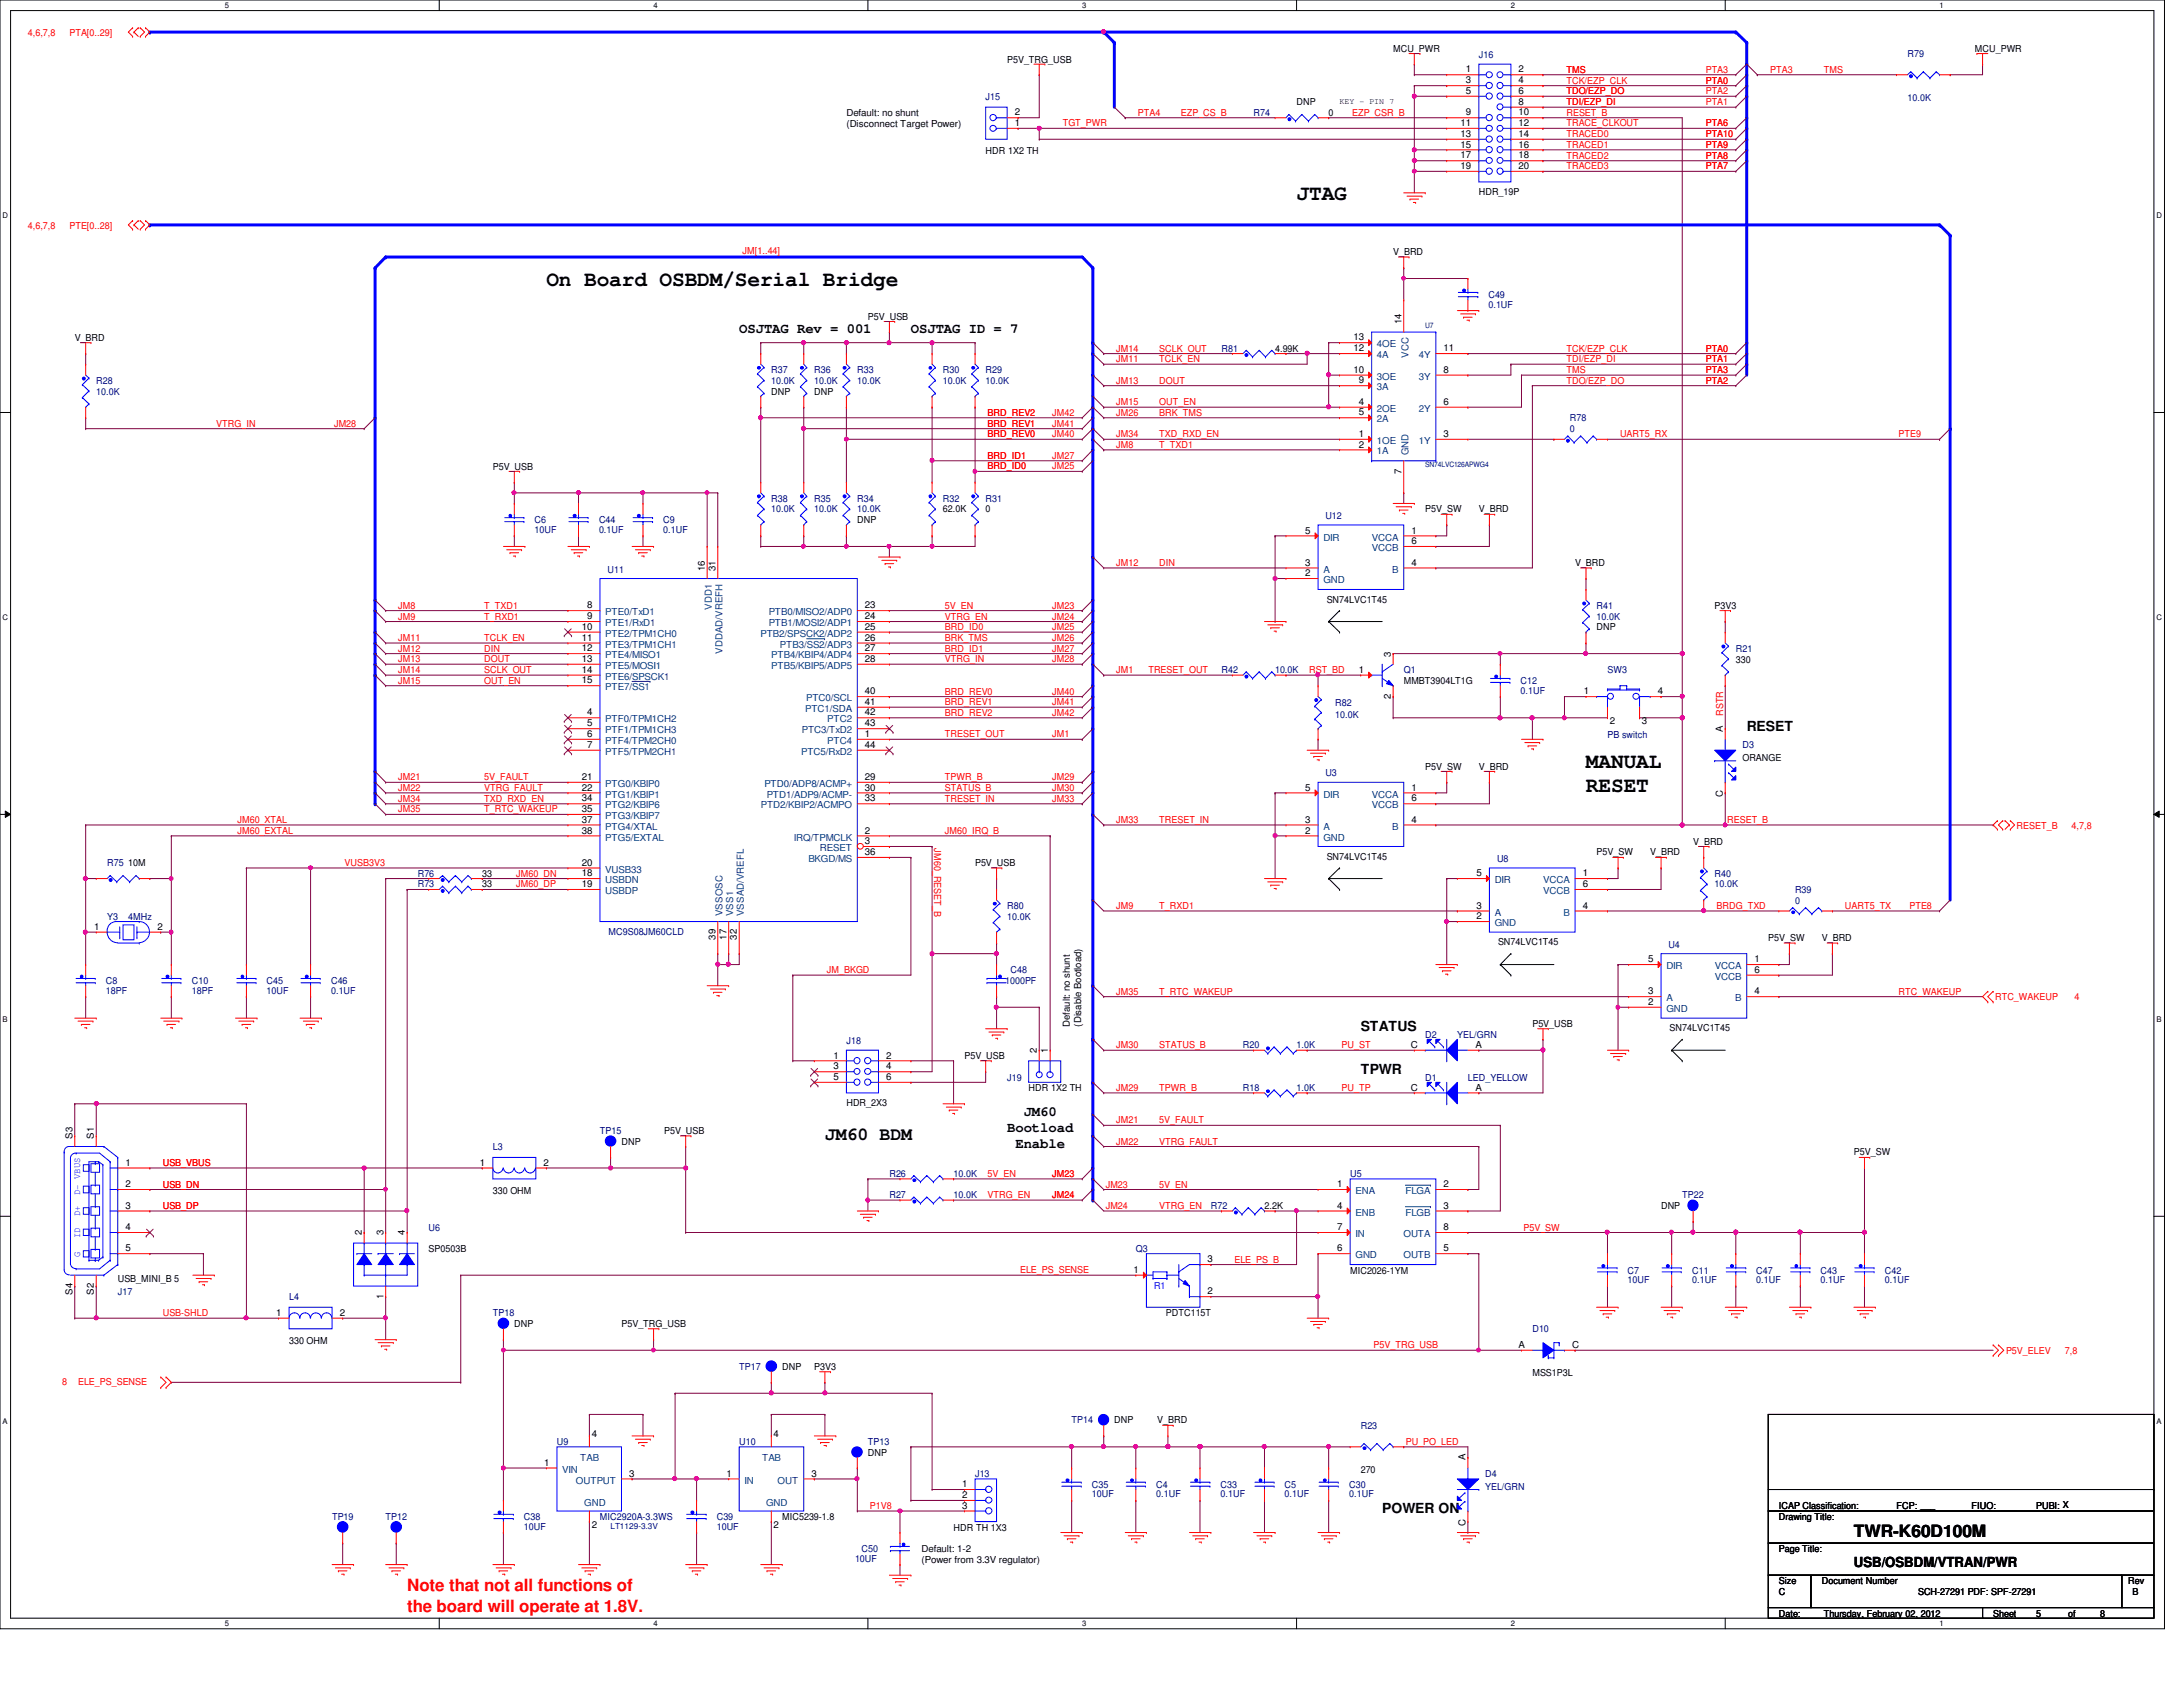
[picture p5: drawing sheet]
<svg xmlns="http://www.w3.org/2000/svg" width="279mm" height="216mm" viewBox="0 0 279 216" stroke-linecap="round" stroke-linejoin="round" font-family="sans-serif">
<defs><g id="words">
<g font-size="2.7">
<text x="165.9" y="25.6">JTAG</text>
<text x="69.9" y="36.6">On Board OSBDM/Serial Bridge</text>
<text x="203" y="98.3">MANUAL</text>
<text x="203" y="101.4">RESET</text>
</g>
<text font-size="2.3" x="105.6" y="145.9">JM60 BDM</text>
<text font-size="2.2" x="237.3" y="196.8">TWR-K60D100M</text>
<g font-size="2.2" fill="#f00">
<text x="52.1" y="203.6">Note that not all functions of</text>
<text x="52.1" y="206.2">the board will operate at 1.8V.</text>
</g>
<g font-size="1.8">
<text x="94.6" y="42.7">OSJTAG Rev = 001</text>
<text x="116.6" y="42.7">OSJTAG ID = 7</text>
<text x="223.6" y="93.5">RESET</text>
<text x="174.2" y="132">STATUS</text>
<text x="174.2" y="137.4">TPWR</text>
<text x="131" y="142.8">JM60</text>
<text x="128.9" y="144.9">Bootload</text>
<text x="130" y="146.9">Enable</text>
<text x="176.9" y="193.7">POWER ON</text>
<text x="237.3" y="200.5">USB/OSBDM/VTRAN/PWR</text>
</g>
<g font-size="1.2" fill="#f00">
<text x="3.6" y="4.6">4,6,7,8</text>
<text x="8.9" y="4.6">PTA[0..29]</text>
<text x="200.5" y="9.3">TMS</text>
<text x="200.5" y="10.7">TCK/EZP_CLK</text>
<text x="218.3" y="10.7">PTA0</text>
<text x="218.3" y="9.3">PTA3</text>
<text x="226.6" y="9.3">PTA3</text>
<text x="233.4" y="9.3">TMS</text>
<text x="136" y="16.2">TGT_PWR</text>
<text x="145.6" y="14.8">PTA4</text>
<text x="151.1" y="14.8">EZP_CS_B</text>
<text x="173.1" y="14.8">EZP_CSR_B</text>
<text x="200.5" y="14.8">RESET_B</text>
<text x="200.5" y="13.5">TDI/EZP_DI</text>
<text x="200.5" y="12.1">TDO/EZP_DO</text>
<text x="200.5" y="16.2">TRACE_CLKOUT</text>
<text x="200.5" y="17.6">TRACED0</text>
<text x="218.3" y="16.2">PTA6</text>
<text x="218.3" y="17.6">PTA10</text>
<text x="218.3" y="12.1">PTA2</text>
<text x="218.3" y="13.5">PTA1</text>
<text x="200.5" y="21.7">TRACED3</text>
<text x="200.5" y="20.3">TRACED2</text>
<text x="200.5" y="18.9">TRACED1</text>
<text x="218.3" y="21.7">PTA7</text>
<text x="218.3" y="20.3">PTA8</text>
<text x="218.3" y="18.9">PTA9</text>
<text x="3.6" y="29.3">4,6,7,8</text>
<text x="8.9" y="29.3">PTE[0..28]</text>
<text x="95" y="32.5">JM[1..44]</text>
<text x="142.9" y="46.4">JM11</text>
<text x="142.9" y="45">JM14</text>
<text x="148.4" y="46.4">TCLK_EN</text>
<text x="148.4" y="45">SCLK_OUT</text>
<text x="200.5" y="45">TCK/EZP_CLK</text>
<text x="200.5" y="47.8">TMS</text>
<text x="200.5" y="46.4">TDI/EZP_DI</text>
<text x="218.3" y="45">PTA0</text>
<text x="218.3" y="47.8">PTA3</text>
<text x="218.3" y="46.4">PTA1</text>
<text x="126.4" y="53.2">BRD_REV2</text>
<text x="134.7" y="53.2">JM42</text>
<text x="142.9" y="53.2">JM26</text>
<text x="142.9" y="49.1">JM13</text>
<text x="142.9" y="51.9">JM15</text>
<text x="148.4" y="53.2">BRK_TMS</text>
<text x="148.4" y="49.1">DOUT</text>
<text x="148.4" y="51.9">OUT_EN</text>
<text x="200.5" y="49.1">TDO/EZP_DO</text>
<text x="218.3" y="49.1">PTA2</text>
<text x="27.7" y="54.6">VTRG_IN</text>
<text x="42.8" y="54.6">JM28</text>
<text x="126.4" y="54.6">BRD_REV1</text>
<text x="126.4" y="58.7">BRD_ID1</text>
<text x="126.4" y="56">BRD_REV0</text>
<text x="134.7" y="54.6">JM41</text>
<text x="134.7" y="56">JM40</text>
<text x="134.7" y="58.7">JM27</text>
<text x="142.9" y="57.3">JM8</text>
<text x="142.9" y="56">JM34</text>
<text x="148.4" y="57.3">T_TXD1</text>
<text x="148.4" y="56">TXD_RXD_EN</text>
<text x="207.3" y="56">UART5_RX</text>
<text x="243" y="56">PTE9</text>
<text x="126.4" y="60.1">BRD_ID0</text>
<text x="134.7" y="60.1">JM25</text>
<text x="51" y="77.9">JM8</text>
<text x="62" y="77.9">T_TXD1</text>
<text x="120.9" y="77.9">5V_EN</text>
<text x="134.7" y="77.9">JM23</text>
<text x="142.9" y="72.4">JM12</text>
<text x="148.4" y="72.4">DIN</text>
<text x="51" y="79.3">JM9</text>
<text x="51" y="82">JM11</text>
<text x="51" y="83.4">JM12</text>
<text x="62" y="79.3">T_RXD1</text>
<text x="62" y="82">TCLK_EN</text>
<text x="62" y="83.4">DIN</text>
<text x="120.9" y="80.6">BRD_ID0</text>
<text x="120.9" y="79.3">VTRG_EN</text>
<text x="120.9" y="82">BRK_TMS</text>
<text x="120.9" y="83.4">BRD_ID1</text>
<text x="134.7" y="80.6">JM25</text>
<text x="134.7" y="79.3">JM24</text>
<text x="134.7" y="82">JM26</text>
<text x="134.7" y="83.4">JM27</text>
<text x="51" y="86.1">JM14</text>
<text x="51" y="84.8">JM13</text>
<text x="51" y="87.5">JM15</text>
<text x="62" y="86.1">SCLK_OUT</text>
<text x="62" y="84.8">DOUT</text>
<text x="62" y="87.5">OUT_EN</text>
<text x="120.9" y="88.9">BRD_REV0</text>
<text x="120.9" y="84.8">VTRG_IN</text>
<text x="134.7" y="88.9">JM40</text>
<text x="134.7" y="84.8">JM28</text>
<text x="142.9" y="86.1">JM1</text>
<text x="147" y="86.1">TRESET_OUT</text>
<text x="167.6" y="86.1">RST_BD</text>
<text x="120.9" y="90.3">BRD_REV1</text>
<text x="120.9" y="94.4">TRESET_OUT</text>
<text x="120.9" y="91.6">BRD_REV2</text>
<text x="134.7" y="90.3">JM41</text>
<text x="134.7" y="94.4">JM1</text>
<text x="134.7" y="91.6">JM42</text>
<text x="220.6" y="91.6" transform="rotate(-90 220.6 91.6)">RSTR</text>
<text x="51" y="99.9">JM21</text>
<text x="51" y="101.2">JM22</text>
<text x="62" y="99.9">5V_FAULT</text>
<text x="62" y="101.2">VTRG_FAULT</text>
<text x="120.9" y="99.9">TPWR_B</text>
<text x="120.9" y="101.2">STATUS_B</text>
<text x="134.7" y="99.9">JM29</text>
<text x="134.7" y="101.2">JM30</text>
<text x="30.4" y="106.7">JM60_EXTAL</text>
<text x="30.4" y="105.3">JM60_XTAL</text>
<text x="51" y="102.6">JM34</text>
<text x="51" y="104">JM35</text>
<text x="62" y="102.6">TXD_RXD_EN</text>
<text x="62" y="104">T_RTC_WAKEUP</text>
<text x="120.9" y="106.7">JM60_IRQ_B</text>
<text x="120.9" y="102.6">TRESET_IN</text>
<text x="134.7" y="102.6">JM33</text>
<text x="142.9" y="105.3">JM33</text>
<text x="148.4" y="105.3">TRESET_IN</text>
<text x="221.1" y="105.3">RESET_B</text>
<text x="258.1" y="106">RESET_B</text>
<text x="265.1" y="106">4,7,8</text>
<text x="44.1" y="110.8">VUSB3V3</text>
<text x="66.1" y="112.2">JM60_DN</text>
<text x="66.1" y="113.6">JM60_DP</text>
<text x="119.5" y="108.6" transform="rotate(90 119.5 108.6)">JM60_RESET_B</text>
<text x="142.9" y="116.3">JM9</text>
<text x="148.4" y="116.3">T_RXD1</text>
<text x="219.7" y="116.3">BRDG_TXD</text>
<text x="236.1" y="116.3">UART5_TX</text>
<text x="244.4" y="116.3">PTE8</text>
<text x="105.8" y="124.5">JM_BKGD</text>
<text x="142.9" y="127.3">JM35</text>
<text x="148.4" y="127.3">T_RTC_WAKEUP</text>
<text x="243" y="127.3">RTC_WAKEUP</text>
<text x="255.4" y="128">RTC_WAKEUP</text>
<text x="265.5" y="128">4</text>
<text x="142.9" y="134.2">JM30</text>
<text x="148.4" y="134.2">STATUS_B</text>
<text x="171.7" y="134.2">PU_ST</text>
<text x="142.9" y="143.8">JM21</text>
<text x="142.9" y="139.6">JM29</text>
<text x="148.4" y="143.8">5V_FAULT</text>
<text x="148.4" y="139.6">TPWR_B</text>
<text x="171.7" y="139.6">PU_TP</text>
<text x="20.8" y="149.2">USB_VBUS</text>
<text x="142.9" y="146.5">JM22</text>
<text x="148.4" y="146.5">VTRG_FAULT</text>
<text x="20.8" y="152">USB_DN</text>
<text x="20.8" y="154.7">USB_DP</text>
<text x="126.4" y="150.6">5V_EN</text>
<text x="126.4" y="153.3">VTRG_EN</text>
<text x="134.7" y="150.6">JM23</text>
<text x="134.7" y="153.3">JM24</text>
<text x="141.5" y="152">JM23</text>
<text x="141.5" y="154.7">JM24</text>
<text x="148.4" y="152">5V_EN</text>
<text x="148.4" y="154.7">VTRG_EN</text>
<text x="158" y="161.6">ELE_PS_B</text>
<text x="195" y="157.5">P5V_SW</text>
<text x="130.6" y="162.9">ELE_PS_SENSE</text>
<text x="20.8" y="168.4">USB-SHLD</text>
<text x="175.8" y="172.6">P5V_TRG_USB</text>
<text x="256.8" y="173.3">P5V_ELEV</text>
<text x="264.3" y="173.3">7,8</text>
<text x="8" y="177.2">8</text>
<text x="10" y="177.2">ELE_PS_SENSE</text>
<text x="179.9" y="184.9">PU_PO_LED</text>
<text x="111.3" y="193.1">P1V8</text>
</g>
<g font-size="1.2">
<text x="128.9" y="8">P5V_TRG_USB</text>
<text x="178.3" y="6.6">MCU_PWR</text>
<text x="187.6" y="9.3">1</text>
<text x="187.6" y="10.7">3</text>
<text x="194.4" y="9.3">2</text>
<text x="194.4" y="10.7">4</text>
<text x="252.8" y="6.6">MCU_PWR</text>
<text x="108.3" y="14.9">Default: no shunt</text>
<text x="108.3" y="16.3">(Disconnect Target Power)</text>
<text x="129.9" y="16.1">1</text>
<text x="129.9" y="14.8">2</text>
<text x="165.9" y="13.5">DNP</text>
<text x="170.1" y="14.9">0</text>
<text x="186.9" y="16.1">11</text>
<text x="186.9" y="17.5">13</text>
<text x="187.6" y="12">5</text>
<text x="187.6" y="14.8">9</text>
<text x="194.4" y="12">6</text>
<text x="194.4" y="13.4">8</text>
<text x="194.4" y="14.8">10</text>
<text x="194.4" y="16.1">12</text>
<text x="194.4" y="17.5">14</text>
<text x="126.2" y="19.8">HDR 1X2 TH</text>
<text x="186.9" y="18.9">15</text>
<text x="186.9" y="20.3">17</text>
<text x="186.9" y="21.6">19</text>
<text x="194.4" y="18.9">16</text>
<text x="194.4" y="20.3">18</text>
<text x="194.4" y="21.6">20</text>
<text x="189.3" y="25">HDR_19P</text>
<text x="178.3" y="32.7">V_BRD</text>
<text x="111.1" y="40.9">P5V_USB</text>
<text x="179.4" y="41.5" transform="rotate(-90 179.4 41.5)">14</text>
<text x="9.6" y="43.6">V_BRD</text>
<text x="163.2" y="45">4.99K</text>
<text x="173.2" y="47.7">10</text>
<text x="173.2" y="43.6">13</text>
<text x="173.2" y="45">12</text>
<text x="184.7" y="47.7">8</text>
<text x="184.7" y="45">11</text>
<text x="98.7" y="50.5">DNP</text>
<text x="104.2" y="50.5">DNP</text>
<text x="173.9" y="51.8">4</text>
<text x="173.9" y="53.2">5</text>
<text x="173.9" y="49.1">9</text>
<text x="184.7" y="51.8">6</text>
<text x="173.9" y="55.9">1</text>
<text x="173.9" y="57.3">2</text>
<text x="184.7" y="55.9">3</text>
<text x="63.1" y="60.1">P5V_USB</text>
<text x="120.7" y="65.6">62.0K</text>
<text x="126.2" y="65.6">0</text>
<text x="179.4" y="60.6" transform="rotate(-90 179.4 60.6)">7</text>
<text x="182.4" y="65.6">P5V_SW</text>
<text x="189.3" y="65.6">V_BRD</text>
<text x="109.7" y="67">DNP</text>
<text x="167" y="68.3">5</text>
<text x="180.6" y="68.3">1</text>
<text x="180.6" y="69.6">6</text>
<text x="75.1" y="77.9">8</text>
<text x="90.2" y="73.1" transform="rotate(-90 90.2 73.1)">16</text>
<text x="91.6" y="73.1" transform="rotate(-90 91.6 73.1)">31</text>
<text x="110.7" y="77.9">23</text>
<text x="167" y="73.7">2</text>
<text x="167" y="72.4">3</text>
<text x="169.8" y="77.1">SN74LVC1T45</text>
<text x="180.6" y="72.4">4</text>
<text x="201.6" y="72.4">V_BRD</text>
<text x="219.5" y="77.9">P3V3</text>
<text x="74.5" y="80.6">10</text>
<text x="74.5" y="82">11</text>
<text x="74.5" y="83.4">12</text>
<text x="75.1" y="79.2">9</text>
<text x="110.7" y="79.2">24</text>
<text x="110.7" y="80.6">25</text>
<text x="110.7" y="82">26</text>
<text x="110.7" y="83.4">27</text>
<text x="204.3" y="80.7">DNP</text>
<text x="74.5" y="84.7">13</text>
<text x="74.5" y="86.1">14</text>
<text x="74.5" y="87.5">15</text>
<text x="110.7" y="84.7">28</text>
<text x="110.7" y="88.9">40</text>
<text x="173.9" y="86.1">1</text>
<text x="178" y="89.4" transform="rotate(-90 178 89.4)">2</text>
<text x="178" y="84" transform="rotate(-90 178 84)">3</text>
<text x="179.7" y="87.5">MMBT3904LT1G</text>
<text x="202.7" y="88.9">1</text>
<text x="212.2" y="88.9">4</text>
<text x="222.2" y="84.8">330</text>
<text x="75.1" y="91.6">4</text>
<text x="75.1" y="93">5</text>
<text x="75.1" y="94.3">6</text>
<text x="75.1" y="95.7">7</text>
<text x="110.7" y="94.3">1</text>
<text x="110.7" y="90.2">41</text>
<text x="110.7" y="91.6">42</text>
<text x="110.7" y="93">43</text>
<text x="110.7" y="95.7">44</text>
<text x="206" y="92.6">2</text>
<text x="210.1" y="92.6">3</text>
<text x="220.5" y="93.6" transform="rotate(-90 220.5 93.6)">A</text>
<text x="74.5" y="99.8">21</text>
<text x="74.5" y="101.2">22</text>
<text x="110.7" y="99.8">29</text>
<text x="110.7" y="101.2">30</text>
<text x="167" y="101.2">5</text>
<text x="180.6" y="101.2">1</text>
<text x="182.4" y="98.5">P5V_SW</text>
<text x="189.3" y="98.5">V_BRD</text>
<text x="220.5" y="102" transform="rotate(-90 220.5 102)">C</text>
<text x="223" y="97.4">ORANGE</text>
<text x="74.5" y="102.6">34</text>
<text x="74.5" y="103.9">35</text>
<text x="74.5" y="105.3">37</text>
<text x="74.5" y="106.7">38</text>
<text x="110.7" y="106.7">2</text>
<text x="110.7" y="102.6">33</text>
<text x="167" y="106.7">2</text>
<text x="167" y="105.3">3</text>
<text x="180.6" y="105.3">4</text>
<text x="180.6" y="102.6">6</text>
<text x="16.4" y="110.9">10M</text>
<text x="61.7" y="112.2">33</text>
<text x="61.7" y="113.6">33</text>
<text x="74.5" y="112.1">18</text>
<text x="74.5" y="113.5">19</text>
<text x="74.5" y="110.8">20</text>
<text x="110.7" y="108">3</text>
<text x="110.7" y="109.4">36</text>
<text x="124.8" y="110.9">P5V_USB</text>
<text x="169.8" y="110">SN74LVC1T45</text>
<text x="189" y="112.1">5</text>
<text x="202.6" y="112.1">1</text>
<text x="202.6" y="113.5">6</text>
<text x="204.3" y="109.5">P5V_SW</text>
<text x="211.2" y="109.5">V_BRD</text>
<text x="216.7" y="108.1">V_BRD</text>
<text x="12.1" y="119">1</text>
<text x="20.2" y="119">2</text>
<text x="189" y="117.6">2</text>
<text x="189" y="116.3">3</text>
<text x="202.6" y="116.3">4</text>
<text x="91.6" y="120.3" transform="rotate(-90 91.6 120.3)">39</text>
<text x="93" y="120.3" transform="rotate(-90 93 120.3)">17</text>
<text x="94.3" y="120.3" transform="rotate(-90 94.3 120.3)">32</text>
<text x="191.7" y="121">SN74LVC1T45</text>
<text x="210.9" y="123.1">5</text>
<text x="224.5" y="123.1">1</text>
<text x="224.5" y="124.5">6</text>
<text x="226.3" y="120.4">P5V_SW</text>
<text x="233.2" y="120.4">V_BRD</text>
<text x="136.9" y="131.4" transform="rotate(-90 136.9 131.4)">Default: no shunt</text>
<text x="138.4" y="131.4" transform="rotate(-90 138.4 131.4)">(Disable Bootload)</text>
<text x="196.1" y="131.4">P5V_USB</text>
<text x="210.9" y="128.6">2</text>
<text x="210.9" y="127.3">3</text>
<text x="213.7" y="132">SN74LVC1T45</text>
<text x="224.5" y="127.3">4</text>
<text x="106.7" y="135.5">1</text>
<text x="106.7" y="136.9">3</text>
<text x="113.4" y="135.5">2</text>
<text x="113.4" y="136.9">4</text>
<text x="123.4" y="135.6">P5V_USB</text>
<text x="132.7" y="134.8" transform="rotate(-90 132.7 134.8)">2</text>
<text x="134.1" y="134.8" transform="rotate(-90 134.1 134.8)">1</text>
<text x="180.6" y="134.1">C</text>
<text x="188.8" y="134.1">A</text>
<text x="106.7" y="138.2">5</text>
<text x="108.3" y="141.6">HDR_2X3</text>
<text x="113.4" y="138.2">6</text>
<text x="131.7" y="139.7">HDR 1X2 TH</text>
<text x="180.6" y="139.6">C</text>
<text x="188.8" y="139.6">A</text>
<text x="9.3" y="145.8" transform="rotate(-90 9.3 145.8)">S3</text>
<text x="12" y="145.8" transform="rotate(-90 12 145.8)">S1</text>
<text x="16" y="149.2">1</text>
<text x="61.4" y="149.2">1</text>
<text x="69.6" y="149.2">2</text>
<text x="79.5" y="146.5">DNP</text>
<text x="85" y="145.2">P5V_USB</text>
<text x="237.3" y="147.9">P5V_SW</text>
<text x="16" y="151.9">2</text>
<text x="16" y="154.7">3</text>
<text x="63.1" y="152.8">330 OHM</text>
<text x="161.8" y="154.7">2.2K</text>
<text x="171.2" y="151.9">1</text>
<text x="171.2" y="154.7">4</text>
<text x="184.7" y="151.9">2</text>
<text x="184.7" y="154.7">3</text>
<text x="212.6" y="154.7">DNP</text>
<text x="16" y="157.4">4</text>
<text x="16" y="160.1">5</text>
<text x="46.3" y="158.1" transform="rotate(-90 46.3 158.1)">2</text>
<text x="49.1" y="158.1" transform="rotate(-90 49.1 158.1)">3</text>
<text x="51.8" y="158.1" transform="rotate(-90 51.8 158.1)">4</text>
<text x="54.9" y="160.2">SP0503B</text>
<text x="154.6" y="161.5">3</text>
<text x="171.2" y="160.1">6</text>
<text x="171.2" y="157.4">7</text>
<text x="184.7" y="160.1">5</text>
<text x="184.7" y="157.4">8</text>
<text x="9.3" y="165.7" transform="rotate(-90 9.3 165.7)">S4</text>
<text x="12" y="165.7" transform="rotate(-90 12 165.7)">S2</text>
<text x="15.1" y="164.1">USB_MINI_B 5</text>
<text x="49.1" y="166.2" transform="rotate(-90 49.1 166.2)">1</text>
<text x="145.1" y="162.9">1</text>
<text x="154.6" y="165.7">2</text>
<text x="172.8" y="163">MIC2026-1YM</text>
<text x="35.3" y="168.4">1</text>
<text x="37" y="172">330 OHM</text>
<text x="43.5" y="168.4">2</text>
<text x="65.8" y="169.8">DNP</text>
<text x="79.5" y="169.8">P5V_TRG_USB</text>
<text x="149.2" y="168.4">PDTC115T</text>
<text x="194.4" y="172.5">A</text>
<text x="201.2" y="172.5">C</text>
<text x="100.1" y="175.3">DNP</text>
<text x="104.2" y="175.3">P3V3</text>
<text x="196.1" y="176.1">MSS1P3L</text>
<text x="75.7" y="183.9">4</text>
<text x="99" y="183.9">4</text>
<text x="142.6" y="182.2">DNP</text>
<text x="148.1" y="182.2">V_BRD</text>
<text x="69.6" y="187.6">1</text>
<text x="80.5" y="189">3</text>
<text x="93" y="189">1</text>
<text x="103.8" y="189">3</text>
<text x="111.1" y="186.3">DNP</text>
<text x="123.1" y="190.3">1</text>
<text x="123.1" y="191.7">2</text>
<text x="174.2" y="188.5">270</text>
<text x="187.6" y="186.9" transform="rotate(-90 187.6 186.9)">A</text>
<text x="75.7" y="195.5">2</text>
<text x="99" y="195.5">2</text>
<text x="100.1" y="194.5">MIC5239-1.8</text>
<text x="122" y="195.9">HDR TH 1X3</text>
<text x="123.1" y="193.1">3</text>
<text x="187.6" y="195.2" transform="rotate(-90 187.6 195.2)">C</text>
<text x="227.7" y="194.5">Drawing Title:</text>
<text x="227.7" y="193.2">ICAP Classification:</text>
<text x="242.7" y="193.2">FCP: ___</text>
<text x="252.3" y="193.2">FIUO: ___</text>
<text x="260.6" y="193.2">PUBI: X</text>
<text x="117.9" y="198.6">Default: 1-2</text>
<text x="117.9" y="200.1">(Power from 3.3V regulator)</text>
<text x="227.7" y="202.7">Size</text>
<text x="227.7" y="198.6">Page Title:</text>
<text x="233.2" y="202.7">Document Number</text>
<text x="272.4" y="202.7">Rev</text>
<text x="227.7" y="206.9">Date:</text>
<text x="227.7" y="204.1">C</text>
<text x="233.4" y="206.9">Thursday, February 02, 2012</text>
<text x="245.5" y="204.1">SCH-27291 PDF: SPF-27291</text>
<text x="255.1" y="206.9">Sheet</text>
<text x="260.6" y="206.9">5</text>
<text x="264.7" y="206.9">of</text>
<text x="268.8" y="206.9">8</text>
<text x="272.9" y="204.1">B</text>
</g>
<g font-size="1.2" fill="#000080">
<text x="189.3" y="7.5">J16</text>
<text x="244.1" y="7.3">R79</text>
<text x="126.2" y="12.8">J15</text>
<text x="160.4" y="14.9">R74</text>
<text x="244.1" y="12.9">10.0K</text>
<text x="190.5" y="38.1">C49</text>
<text x="190.5" y="39.4">0.1UF</text>
<text x="98.7" y="47.8">R37</text>
<text x="104.2" y="47.8">R36</text>
<text x="109.7" y="47.8">R33</text>
<text x="120.7" y="47.8">R30</text>
<text x="126.2" y="47.8">R29</text>
<text x="156.3" y="45">R81</text>
<text x="12.3" y="49.1">R28</text>
<text x="12.3" y="50.5">10.0K</text>
<text x="98.7" y="49.1">10.0K</text>
<text x="104.2" y="49.1">10.0K</text>
<text x="109.7" y="49.1">10.0K</text>
<text x="120.7" y="49.1">10.0K</text>
<text x="126.2" y="49.1">10.0K</text>
<text x="200.9" y="53.9">R78</text>
<text x="200.9" y="55.3">0</text>
<text x="98.7" y="64.2">R38</text>
<text x="98.7" y="65.6">10.0K</text>
<text x="104.2" y="64.2">R35</text>
<text x="104.2" y="65.6">10.0K</text>
<text x="109.7" y="64.2">R34</text>
<text x="109.7" y="65.6">10.0K</text>
<text x="120.7" y="64.2">R32</text>
<text x="126.2" y="64.2">R31</text>
<text x="68.4" y="67">C6</text>
<text x="68.4" y="68.2">10UF</text>
<text x="76.7" y="67">C44</text>
<text x="76.7" y="68.2">0.1UF</text>
<text x="84.9" y="67">C9</text>
<text x="84.9" y="68.2">0.1UF</text>
<text x="169.6" y="66.4">U12</text>
<text x="77.8" y="73.3">U11</text>
<text x="204.3" y="77.9">R41</text>
<text x="204.3" y="79.3">10.0K</text>
<text x="222.2" y="83.4">R21</text>
<text x="156.3" y="86.1">R42</text>
<text x="163.2" y="86.1">10.0K</text>
<text x="179.7" y="86.1">Q1</text>
<text x="194.6" y="87.5">C12</text>
<text x="194.6" y="88.8">0.1UF</text>
<text x="205.7" y="86.1">SW3</text>
<text x="170.9" y="90.3">R82</text>
<text x="170.9" y="91.9">10.0K</text>
<text x="205.7" y="94.4">PB switch</text>
<text x="223" y="95.8">D3</text>
<text x="169.6" y="99.3">U3</text>
<text x="13.7" y="110.9">R75</text>
<text x="53.5" y="112.2">R76</text>
<text x="53.5" y="113.6">R73</text>
<text x="191.6" y="110.3">U8</text>
<text x="219.5" y="112.2">R40</text>
<text x="219.5" y="113.6">10.0K</text>
<text x="13.7" y="117.7">Y3</text>
<text x="16.4" y="117.7">4MHz</text>
<text x="77.9" y="119.6">MC9S08JM60CLD</text>
<text x="128.9" y="116.3">R80</text>
<text x="128.9" y="117.7">10.0K</text>
<text x="229.7" y="114.3">R39</text>
<text x="229.7" y="115.7">0</text>
<text x="13.5" y="125.9">C8</text>
<text x="24.6" y="125.9">C10</text>
<text x="34.1" y="125.9">C45</text>
<text x="42.4" y="125.9">C46</text>
<text x="128.7" y="125.9">1000PF</text>
<text x="129.3" y="124.6">C48</text>
<text x="213.5" y="121.3">U4</text>
<text x="13.5" y="127.2">18PF</text>
<text x="24.6" y="127.2">18PF</text>
<text x="34.1" y="127.2">10UF</text>
<text x="42.4" y="127.2">0.1UF</text>
<text x="108.3" y="133.6">J18</text>
<text x="159.1" y="134.2">R20</text>
<text x="165.9" y="134.2">1.0K</text>
<text x="182.4" y="132.8">D2</text>
<text x="186.5" y="132.8">YEL/GRN</text>
<text x="128.9" y="138.3">J19</text>
<text x="159.1" y="139.7">R18</text>
<text x="165.9" y="139.7">1.0K</text>
<text x="182.4" y="138.3">D1</text>
<text x="187.9" y="138.3">LED_YELLOW</text>
<text x="63.1" y="147.2">L3</text>
<text x="76.8" y="145.2">TP15</text>
<text x="113.8" y="150.6">R26</text>
<text x="113.8" y="153.4">R27</text>
<text x="122" y="150.6">10.0K</text>
<text x="122" y="153.4">10.0K</text>
<text x="155" y="154.7">R72</text>
<text x="172.8" y="150.6">U5</text>
<text x="215.3" y="153.4">TP22</text>
<text x="54.9" y="157.5">U6</text>
<text x="145.4" y="160.2">Q3</text>
<text x="15.1" y="165.7">J17</text>
<text x="37" y="166.4">L4</text>
<text x="208.3" y="163">C7</text>
<text x="208.3" y="164.2">10UF</text>
<text x="216.6" y="163">C11</text>
<text x="216.6" y="164.2">0.1UF</text>
<text x="224.8" y="163">C47</text>
<text x="224.8" y="164.2">0.1UF</text>
<text x="233" y="163">C43</text>
<text x="233" y="164.2">0.1UF</text>
<text x="241.3" y="163">C42</text>
<text x="241.3" y="164.2">0.1UF</text>
<text x="63.1" y="168.4">TP18</text>
<text x="196.1" y="170.5">D10</text>
<text x="94.6" y="175.3">TP17</text>
<text x="71.3" y="184.9">U9</text>
<text x="94.6" y="184.9">U10</text>
<text x="111.1" y="184.9">TP13</text>
<text x="137.2" y="182.2">TP14</text>
<text x="174.2" y="182.9">R23</text>
<text x="124.8" y="189">J13</text>
<text x="139.7" y="190.4">C35</text>
<text x="139.7" y="191.6">10UF</text>
<text x="148" y="190.4">C4</text>
<text x="148" y="191.6">0.1UF</text>
<text x="156.2" y="190.4">C33</text>
<text x="156.2" y="191.6">0.1UF</text>
<text x="164.4" y="190.4">C5</text>
<text x="164.4" y="191.6">0.1UF</text>
<text x="172.7" y="190.4">C30</text>
<text x="172.7" y="191.6">0.1UF</text>
<text x="190.1" y="189">D4</text>
<text x="190.1" y="190.7">YEL/GRN</text>
<text x="42.5" y="194.5">TP19</text>
<text x="49.4" y="194.5">TP12</text>
<text x="67.1" y="194.5">C38</text>
<text x="67.1" y="195.7">10UF</text>
<text x="76.8" y="194.5">MIC2920A-3.3WS</text>
<text x="91.7" y="194.5">C39</text>
<text x="91.7" y="195.7">10UF</text>
<text x="109.4" y="199.9">10UF</text>
<text x="110.3" y="198.6">C50</text>
</g>
<g font-size="1.2" fill="#004080">
<text x="176.2" y="44.4">4OE</text>
<text x="176.2" y="45.8">4A</text>
<text x="180.3" y="45.8" transform="rotate(-90 180.3 45.8)">VCC</text>
<text x="181.6" y="45.8">4Y</text>
<text x="176.2" y="52.7">2OE</text>
<text x="176.2" y="48.6">3OE</text>
<text x="176.2" y="50">3A</text>
<text x="181.6" y="52.7">2Y</text>
<text x="181.6" y="48.6">3Y</text>
<text x="176.2" y="56.8">1OE</text>
<text x="176.2" y="58.2">1A</text>
<text x="176.2" y="54.1">2A</text>
<text x="180.3" y="58.3" transform="rotate(-90 180.3 58.3)">GND</text>
<text x="181.6" y="56.8">1Y</text>
<text x="169.4" y="69.2">DIR</text>
<text x="175.6" y="69.2">VCCA</text>
<text x="175.6" y="70.5">VCCB</text>
<text x="169.4" y="74.6">GND</text>
<text x="169.4" y="73.3">A</text>
<text x="178.2" y="73.3">B</text>
<text x="77.5" y="78.7">PTE0/TxD1</text>
<text x="77.5" y="80.1">PTE1/RxD1</text>
<text x="77.5" y="81.5">PTE2/TPM1CH0</text>
<text x="77.5" y="82.9">PTE3/TPM1CH1</text>
<text x="91.1" y="78" transform="rotate(-90 91.1 78)">VDD1</text>
<text x="92.5" y="83.7" transform="rotate(-90 92.5 83.7)">VDDAD/VREFH</text>
<text x="97.3" y="81.5">PTB2/SPSCK2/ADP2</text>
<text x="98.4" y="78.7">PTB0/MISO2/ADP0</text>
<text x="98.4" y="80.1">PTB1/MOSI2/ADP1</text>
<text x="99.8" y="82.9">PTB3/SS2/ADP3</text>
<text x="77.5" y="84.2">PTE4/MISO1</text>
<text x="77.5" y="85.6">PTE5/MOSI1</text>
<text x="77.5" y="87">PTE6/SPSCK1</text>
<text x="77.5" y="88.3">PTE7/SS1</text>
<text x="98.7" y="84.2">PTB4/KBIP4/ADP4</text>
<text x="98.7" y="85.6">PTB5/KBIP5/ADP5</text>
<text x="103.2" y="89.7">PTC0/SCL</text>
<text x="77.5" y="92.5">PTF0/TPM1CH2</text>
<text x="77.5" y="93.9">PTF1/TPM1CH3</text>
<text x="77.5" y="95.2">PTF4/TPM2CH0</text>
<text x="102.6" y="93.9">PTC3/TxD2</text>
<text x="103" y="91.1">PTC1/SDA</text>
<text x="105.9" y="95.2">PTC4</text>
<text x="105.9" y="92.5">PTC2</text>
<text x="77.5" y="96.6">PTF5/TPM2CH1</text>
<text x="77.5" y="100.7">PTG0/KBIP0</text>
<text x="97.8" y="100.7">PTD0/ADP8/ACMP+</text>
<text x="102.5" y="96.6">PTC5/RxD2</text>
<text x="77.5" y="102.1">PTG1/KBIP1</text>
<text x="77.5" y="103.5">PTG2/KBIP6</text>
<text x="77.5" y="104.8">PTG3/KBIP7</text>
<text x="77.5" y="106.2">PTG4/XTAL</text>
<text x="77.5" y="107.6">PTG5/EXTAL</text>
<text x="97.4" y="103.5">PTD2/KBIP2/ACMPO</text>
<text x="98.1" y="102.1">PTD1/ADP9/ACMP-</text>
<text x="101.6" y="107.6">IRQ/TPMCLK</text>
<text x="169.4" y="107.6">GND</text>
<text x="169.4" y="106.2">A</text>
<text x="169.4" y="102.1">DIR</text>
<text x="175.6" y="102.1">VCCA</text>
<text x="175.6" y="103.5">VCCB</text>
<text x="178.2" y="106.2">B</text>
<text x="77.5" y="113">USBDN</text>
<text x="77.5" y="111.7">VUSB33</text>
<text x="103.5" y="110.3">BKGD/MS</text>
<text x="104.9" y="108.9">RESET</text>
<text x="191.3" y="113">DIR</text>
<text x="197.5" y="113">VCCA</text>
<text x="77.5" y="114.4">USBDP</text>
<text x="92.5" y="117.3" transform="rotate(-90 92.5 117.3)">VSSOSC</text>
<text x="93.9" y="117.3" transform="rotate(-90 93.9 117.3)">VSS1</text>
<text x="95.2" y="117.3" transform="rotate(-90 95.2 117.3)">VSSAD/VREFL</text>
<text x="191.3" y="118.5">GND</text>
<text x="191.3" y="117.2">A</text>
<text x="197.5" y="114.4">VCCB</text>
<text x="200.1" y="117.2">B</text>
<text x="213.3" y="124">DIR</text>
<text x="219.5" y="124">VCCA</text>
<text x="219.5" y="125.4">VCCB</text>
<text x="213.3" y="129.5">GND</text>
<text x="213.3" y="128.1">A</text>
<text x="222.1" y="128.1">B</text>
<text x="173.5" y="152.8">ENA</text>
<text x="173.5" y="155.6">ENB</text>
<text x="179.9" y="152.8">FLGA</text>
<text x="179.9" y="155.6">FLGB</text>
<text x="173.5" y="161">GND</text>
<text x="173.5" y="158.3">IN</text>
<text x="179.6" y="161">OUTB</text>
<text x="179.6" y="158.3">OUTA</text>
<text x="72" y="188.5">VIN</text>
<text x="73.7" y="189.9">OUTPUT</text>
<text x="74.3" y="187">TAB</text>
<text x="95.3" y="189.9">IN</text>
<text x="97.5" y="187">TAB</text>
<text x="99.5" y="189.9">OUT</text>
<text x="74.8" y="192.7">GND</text>
<text x="98" y="192.7">GND</text>
</g>
<g font-size="1.2" fill="#00f">
<text x="10.2" y="155.7" transform="rotate(-90 10.2 155.7)">D+</text>
<text x="10.2" y="152.9" transform="rotate(-90 10.2 152.9)">D- VBUS</text>
<text x="10.2" y="160.9" transform="rotate(-90 10.2 160.9)">G</text>
<text x="10.2" y="158.4" transform="rotate(-90 10.2 158.4)">ID</text>
<text x="147.7" y="165">R1</text>
</g>
<text font-size="1.1" x="171.4" y="13.3">KEY - PIN 7</text>
<text font-size="1.1" fill="#000080" x="78.1" y="195.7">LT1129-3.3V</text>
<g font-size="1">
<text x="28.8" y="1">5</text>
<text x="83.7" y="1">4</text>
<text x="138.5" y="1">3</text>
<text x="193.4" y="1">2</text>
<text x="248.2" y="1">1</text>
<text x=".3" y="27.9">D</text>
<text x="276" y="27.9">D</text>
<text x=".3" y="79.4">C</text>
<text x="276" y="79.4">C</text>
<text x=".3" y="130.8">B</text>
<text x="276" y="130.8">B</text>
<text x=".3" y="182.2">A</text>
<text x="276" y="182.2">A</text>
<text x="28.8" y="208.1">5</text>
<text x="83.7" y="208.1">4</text>
<text x="138.5" y="208.1">3</text>
<text x="193.4" y="208.1">2</text>
<text x="248.2" y="208.1">1</text>
</g>
<g font-size=".9" fill="#000080">
<text x="182.4" y="42">U7</text>
<text x="182.4" y="59.8">SN74LVC126APWG4</text>
</g>
</g></defs>
<path d="M0 0h277v208.4h-277zM1.4 1.4h274.3v205.7h-274.3z" fill="none" stroke="#000" stroke-width=".13"/>
<g fill="#fff">
<path d="M28.8 .1h.5v1.1h-.5z"/>
<path d="M28.8 207.2h.5v1.1h-.5z"/>
</g>
<path d="M56.2 0v1.4M56.2 207.1v1.3" fill="none" stroke="#000" stroke-width=".13"/>
<g fill="#fff">
<path d="M83.7 .1h.5v1.1h-.5z"/>
<path d="M83.7 207.2h.5v1.1h-.5z"/>
</g>
<path d="M111.1 0v1.4M111.1 207.1v1.3" fill="none" stroke="#000" stroke-width=".13"/>
<g fill="#fff">
<path d="M138.5 .1h.6v1.1h-.6z"/>
<path d="M138.5 207.2h.6v1.1h-.6z"/>
</g>
<path d="M165.9 0v1.4M165.9 207.1v1.3" fill="none" stroke="#000" stroke-width=".13"/>
<g fill="#fff">
<path d="M193.4 .1h.5v1.1h-.5z"/>
<path d="M193.4 207.2h.5v1.1h-.5z"/>
</g>
<path d="M220.8 0v1.4M220.8 207.1v1.3" fill="none" stroke="#000" stroke-width=".13"/>
<g fill="#fff">
<path d="M248.2 .1h.6v1.1h-.6z"/>
<path d="M248.2 207.2h.6v1.1h-.6z"/>
<path d="M.3 27.1h.8v1.1h-.8z"/>
<path d="M276 27.1h.7v1.1h-.7z"/>
<path d="M.3 78.5h.8v1.1h-.8z"/>
<path d="M276 78.5h.7v1.1h-.7z"/>
</g>
<path d="M0 52.8h1.4M275.7 52.8h1.3" fill="none" stroke="#000" stroke-width=".13"/>
<g fill="#fff">
<path d="M.3 129.9h.7v1.1h-.7z"/>
<path d="M276 129.9h.6v1.1h-.6z"/>
</g>
<path d="M0 104.2h1.4M.7 103.8l.7 .4-.7 .4zM275.7 104.2l.7-.4v.8zM275.7 104.2h1.3" fill="none" stroke="#000" stroke-width=".13"/>
<path d="M.7 103.8l.7 .4-.7 .4zM275.7 104.2l.7-.4v.8z" fill="#000"/>
<g fill="#fff">
<path d="M.3 181.4h.7v1.1h-.7z"/>
<path d="M276 181.4h.6v1.1h-.6z"/>
</g>
<g fill="none" stroke="#000" stroke-width=".13">
<path d="M170.1 79.5h.1M170.1 79.5h6.8M170.1 79.5l1.3 1.4M171.4 78.1h.1M171.4 78.1l-1.3 1.4M171.4 80.9h.1M170.1 112.4h.1M170.1 112.4l1.3 1.4M170.1 112.4h6.8M171.4 111.1h.1M171.4 113.8h.1M171.4 111.1l-1.3 1.3"/>
<path d="M192 123.4h.1M192 123.4l1.4 1.4M192 123.4h6.9M193.4 122h.1M193.4 124.8h.1M193.4 122l-1.4 1.4M214 134.4h.1M214 134.4l1.3 1.4M214 134.4h6.8M215.3 133h.1M215.3 135.8h.1M215.3 133l-1.3 1.4"/>
<path d="M0 155.7h1.4M275.7 155.7h1.3"/>
</g>
<path d="M102.9 52.1h.1M102.9 54.9h.1M102.9 52.1v9.6" fill="none" stroke="#800040" stroke-width=".13"/>
<path d="M249.6 30.1v24.8" fill="none" stroke="#00f" stroke-width=".38"/>
<circle cx="249.6" cy="30.1" r=".19" fill="#00f"/>
<path d="M113.8 42.5h.1M113.8 42.5v1.4" fill="none" stroke="#800040" stroke-width=".13"/>
<path d="M223.6 15.1v1.3" fill="none" stroke="#00f" stroke-width=".38"/>
<circle cx="223.6" cy="15.1" r=".19" fill="#00f"/>
<path d="M223.6 16.4v1.4" fill="none" stroke="#00f" stroke-width=".38"/>
<circle cx="223.6" cy="16.4" r=".19" fill="#00f"/>
<path d="M223.6 17.8v1.4" fill="none" stroke="#00f" stroke-width=".38"/>
<circle cx="223.6" cy="17.8" r=".19" fill="#00f"/>
<path d="M102.9 68.6h.1M102.9 68.6v1.3M200.2 89.2h.1M200.2 89.2v2.7" fill="none" stroke="#800040" stroke-width=".13"/>
<path d="M200 91.7l.2-.1 .2 .1v.3l-.2 .1-.2-.1z" fill-rule="evenodd" fill="#f0f"/>
<path d="M200 91.7l.2-.1 .2 .1v.3l-.2 .1-.2-.1z" fill="none" stroke="#f0f" stroke-width=".13"/>
<path d="M102.9 43.9h.1M102.9 43.9v1.4M108.3 56.2h.1M108.3 56.2v5.5M113.8 80.9h.1M113.8 80.9h24.7M141.3 105.6h.1M141.3 105.6h23.3M161.8 192h.1M161.8 185.2h.1M161.8 185.2v2.7M161.8 192v4.1" fill="none" stroke="#800040" stroke-width=".13"/>
<path d="M223.6 19.2v1.4" fill="none" stroke="#00f" stroke-width=".38"/>
<circle cx="223.6" cy="19.2" r=".19" fill="#00f"/>
<g fill="none" stroke="#800040" stroke-width=".13">
<path d="M144 15.1h.1M144 15.1h19.2M215.3 15.1v68.6M97.4 43.9h.1M97.4 43.9v1.4M119.3 59h.1M119.3 59v2.7M97.4 68.6h.1M97.4 68.6v1.3M141.3 72.7h.1M141.3 72.7h23.3M183.8 72.7h.1"/>
<path d="M183.8 72.7h12.3M113.8 89.2h.1M113.8 89.2h24.7M164.6 86.4h.1M164.6 86.4h4.1M168.7 94.6h.1M168.7 86.4h.1M168.7 86.4v1.4M168.7 94.6v1.4M215.3 83.7h.1M49.4 112.4h.1M49.4 112.4v39.8"/>
<path d="M9.6 164.6h.1M9.6 164.6v4.1"/>
</g>
<circle cx="215.3" cy="83.6" r=".25" fill="#f0f"/>
<circle cx="215.3" cy="83.6" r=".25" fill="none" stroke="#f0f" stroke-width=".13"/>
<path d="M124.8 60.3h.1M124.8 60.3v1.4M215.3 83.7h.1M215.3 83.7v5.5" fill="none" stroke="#800040" stroke-width=".13"/>
<circle cx="215.3" cy="83.6" r=".25" fill="#f0f"/>
<circle cx="215.3" cy="83.6" r=".25" fill="none" stroke="#f0f" stroke-width=".13"/>
<path d="M215.3 91.9h.1M215.3 91.9v13.7" fill="none" stroke="#800040" stroke-width=".13"/>
<circle cx="215.3" cy="105.6" r=".26" fill="#f0f"/>
<circle cx="215.3" cy="105.6" r=".26" fill="none" stroke="#f0f" stroke-width=".13"/>
<circle cx="215.3" cy="91.9" r=".26" fill="#f0f"/>
<circle cx="215.3" cy="91.9" r=".26" fill="none" stroke="#f0f" stroke-width=".13"/>
<path d="M12.3 141.3h.1M12.3 141.3v4.1" fill="none" stroke="#800040" stroke-width=".13"/>
<circle cx="12.3" cy="141.2" r=".26" fill="#f0f"/>
<circle cx="12.3" cy="141.2" r=".26" fill="none" stroke="#f0f" stroke-width=".13"/>
<path d="M170.1 15.1h.1M170.1 15.1h15.1M97.4 52.1h.1M97.4 52.1v1.4M108.3 52.1h.1M108.3 52.1v4.1M119.3 52.1h.1M119.3 52.1v6.9M124.8 52.1h.1M124.8 52.1v8.2M111.1 153.6h.1M111.1 153.6v1.4" fill="none" stroke="#800040" stroke-width=".13"/>
<path d="M110.9 153.4l.1-.1 .3 .1-.1 .4h-.2h-.1z" fill-rule="evenodd" fill="#f0f"/>
<path d="M110.9 153.4l.1-.1 .3 .1-.1 .4h-.2h-.1z" fill="none" stroke="#f0f" stroke-width=".13"/>
<g fill="none" stroke="#800040" stroke-width=".13">
<path d="M179.7 34.3h.1M179.7 34.3v1.3M119.3 43.9h.1M119.3 43.9v1.4M65.8 61.7h.1M65.8 61.7v1.4M119.3 68.6h.1M119.3 68.6v1.3M113.8 90.5h.1M113.8 90.5h24.7M220.8 101.5h.1M220.8 101.5v4.1"/>
<path d="M201.6 172.8h.1M201.6 172.8h53.5"/>
</g>
<path d="M220.6 105.4l.2-.1 .2 .1-.1 .4h-.1h-.2z" fill-rule="evenodd" fill="#f0f"/>
<path d="M220.6 105.4l.2-.1 .2 .1-.1 .4h-.1h-.2z" fill="none" stroke="#f0f" stroke-width=".13"/>
<path d="M124.8 43.9h.1M124.8 43.9v1.4M220.8 79.5h.1M220.8 79.5v1.4M220.8 87.8h.1M220.8 87.8v5.5M19.2 152.2h.1M19.2 152.2h30.2M46.6 157.7h.1M46.6 149.5v8.2" fill="none" stroke="#800040" stroke-width=".13"/>
<circle cx="46.6" cy="149.5" r=".26" fill="#f0f"/>
<circle cx="46.6" cy="149.5" r=".26" fill="none" stroke="#f0f" stroke-width=".13"/>
<path d="M181 11h.1M181 11v1.3M187.9 56.2h11M198.9 56.2h.1M124.8 68.6h.1M124.8 68.6v1.3M122 150.9h.1M122 150.9h16.5" fill="none" stroke="#800040" stroke-width=".13"/>
<path d="M223.6 5.5v2.7" fill="none" stroke="#00f" stroke-width=".38"/>
<circle cx="223.6" cy="5.5" r=".19" fill="#00f"/>
<path d="M181 20.6h.1M181 20.6v1.3" fill="none" stroke="#800040" stroke-width=".13"/>
<circle cx="181" cy="20.5" r=".26" fill="#f0f"/>
<circle cx="181" cy="20.5" r=".26" fill="none" stroke="#f0f" stroke-width=".13"/>
<path d="M197.5 9.6h.1M197.5 9.6h24.7M122 153.6h.1M122 153.6h16.5" fill="none" stroke="#800040" stroke-width=".13"/>
<path d="M223.6 8.2v1.4" fill="none" stroke="#00f" stroke-width=".38"/>
<circle cx="223.6" cy="8.2" r=".19" fill="#00f"/>
<path d="M145.4 192h.1M145.4 185.2h.1M145.4 185.2v2.7M145.4 192v4.1M170.1 192h.1M170.1 185.2h.1M170.1 185.2v2.7M170.1 192v4.1" fill="none" stroke="#800040" stroke-width=".13"/>
<path d="M248.2 28.8l1.4 1.3" fill="none" stroke="#00f" stroke-width=".38"/>
<circle cx="248.2" cy="28.8" r=".19" fill="#00f"/>
<path d="M223.6 45.3v1.3" fill="none" stroke="#00f" stroke-width=".38"/>
<circle cx="223.6" cy="45.3" r=".19" fill="#00f"/>
<g fill="none" stroke="#800040" stroke-width=".13">
<path d="M31.5 127.6h.1M31.5 127.6v2.7M116.6 138.5h.1M126.2 137.2h.1M126.2 137.2v1.3h-9.6M133 128.9h.1M133 128.9v5.5M49.4 152.2h.1M49.4 152.2v5.5M49.4 165.9h.1M49.4 165.9v2.8M189.3 160.4h.1"/>
<path d="M189.3 160.4v12.4"/>
</g>
<path d="M49.2 152h.3l.1 .2-.1 .2h-.2h-.1z" fill-rule="evenodd" fill="#f0f"/>
<path d="M49.2 152h.3l.1 .2-.1 .2h-.2h-.1z" fill="none" stroke="#f0f" stroke-width=".13"/>
<path d="M86.4 189.3h.1M86.4 189.3h2.8" fill="none" stroke="#800040" stroke-width=".13"/>
<circle cx="89.1" cy="189.2" r=".26" fill="#f0f"/>
<circle cx="89.1" cy="189.2" r=".26" fill="none" stroke="#f0f" stroke-width=".13"/>
<path d="M196.1 91.9h.1M196.1 91.9v2.7M39.8 127.6h.1M39.8 127.6v2.7" fill="none" stroke="#800040" stroke-width=".13"/>
<circle cx="196.1" cy="91.9" r=".26" fill="#f0f"/>
<circle cx="196.1" cy="91.9" r=".26" fill="none" stroke="#f0f" stroke-width=".13"/>
<path d="M49.4 86.4h.1M49.4 86.4h23.3M31.5 111.1h.1M31.5 111.1v12.3M39.8 111.1h.1M39.8 111.1v12.3M127.6 127.6h.1M127.6 127.6v1.3M64.4 171.4h.1M64.4 172.8h.1M64.4 171.4v16.5" fill="none" stroke="#800040" stroke-width=".13"/>
<path d="M223.6 46.6v1.4" fill="none" stroke="#00f" stroke-width=".38"/>
<circle cx="223.6" cy="46.6" r=".19" fill="#00f"/>
<path d="M52.1 155h.1M52.1 155v2.7M216.7 156.3h.1M216.7 156.3v1.4M64.4 187.9h.1M64.4 187.9v4.1" fill="none" stroke="#800040" stroke-width=".13"/>
<circle cx="64.4" cy="187.9" r=".26" fill="#f0f"/>
<circle cx="64.4" cy="187.9" r=".26" fill="none" stroke="#f0f" stroke-width=".13"/>
<path d="M141.3 155h15M156.3 155h.1M82.3 181h.1M82.3 181v2.8" fill="none" stroke="#800040" stroke-width=".13"/>
<path d="M222.2 4.1l1.4 1.4" fill="none" stroke="#00f" stroke-width=".38"/>
<circle cx="222.2" cy="4.1" r=".19" fill="#00f"/>
<path d="M78.1 148.1h.1M78.1 148.1v1.4" fill="none" stroke="#800040" stroke-width=".13"/>
<circle cx="78.1" cy="149.5" r=".26" fill="#f0f"/>
<circle cx="78.1" cy="149.5" r=".26" fill="none" stroke="#f0f" stroke-width=".13"/>
<path d="M48 98.7v1.4" fill="none" stroke="#00f" stroke-width=".38"/>
<circle cx="48" cy="98.7" r=".19" fill="#00f"/>
<path d="M141.3 57.6h.1M141.3 57.6h30.1M187.9 45.3h.1M187.9 45.3h34.3M91.9 123.4h.1M91.9 122h.1M91.9 123.4h1.4M91.9 122v1.4M163.2 155h.1M163.2 155h2.7M75.4 181h.1M75.4 181v2.8" fill="none" stroke="#800040" stroke-width=".13"/>
<path d="M141.3 4.1h80.9" fill="none" stroke="#00f" stroke-width=".38"/>
<circle cx="141.3" cy="4.1" r=".19" fill="#00f"/>
<circle cx="141.2" cy="4.1" r=".26" fill="#f0f"/>
<circle cx="141.2" cy="4.1" r=".26" fill="none" stroke="#f0f" stroke-width=".13"/>
<path d="M31.5 141.3h.1M31.5 141.3v27.4" fill="none" stroke="#800040" stroke-width=".13"/>
<circle cx="31.5" cy="168.7" r=".26" fill="#f0f"/>
<circle cx="31.5" cy="168.7" r=".26" fill="none" stroke="#f0f" stroke-width=".13"/>
<path d="M141.3 53.5h.1M141.3 53.5h30.1M90.5 63.1h.1M90.5 63.1v6.8M113.8 78.1h24.7M138.5 78.1h.1M127.6 112.4h.1M127.6 112.4v1.4M69.9 149.5h.1M69.9 149.5h8.2M64.4 196.1h.1M64.4 196.1v4.1" fill="none" stroke="#800040" stroke-width=".13"/>
<path d="M49.4 32.9h89.1" fill="none" stroke="#00f" stroke-width=".38"/>
<circle cx="49.4" cy="32.9" r=".19" fill="#00f"/>
<path d="M12.3 164.6h.1M12.3 164.6v4.1" fill="none" stroke="#800040" stroke-width=".13"/>
<circle cx="12.3" cy="168.7" r=".26" fill="#f0f"/>
<circle cx="12.3" cy="168.7" r=".26" fill="none" stroke="#f0f" stroke-width=".13"/>
<path d="M179.7 63.1h.1M179.7 63.1v1.3M165.9 155h.1M165.9 155v6.8M75.4 194.7h.1M75.4 194.7v5.5" fill="none" stroke="#800040" stroke-width=".13"/>
<path d="M165.8 154.7h.1l.2 .1v.3l-.2 .1-.1-.1z" fill-rule="evenodd" fill="#f0f"/>
<path d="M165.8 154.7h.1l.2 .1v.3l-.2 .1-.1-.1z" fill="none" stroke="#f0f" stroke-width=".13"/>
<path d="M181 19.2h.1M181 19.2v1.4M65.8 63.1h.1M65.8 63.1v1.3" fill="none" stroke="#800040" stroke-width=".13"/>
<circle cx="181" cy="19.2" r=".26" fill="#f0f"/>
<circle cx="181" cy="19.2" r=".26" fill="none" stroke="#f0f" stroke-width=".13"/>
<path d="M223.6 9.6v1.4" fill="none" stroke="#00f" stroke-width=".38"/>
<circle cx="223.6" cy="9.6" r=".19" fill="#00f"/>
<path d="M113.8 79.5h24.7M138.5 79.5h.1" fill="none" stroke="#800040" stroke-width=".13"/>
<path d="M142.6 5.5v8.2" fill="none" stroke="#00f" stroke-width=".38"/>
<circle cx="142.6" cy="5.5" r=".19" fill="#00f"/>
<g fill="none" stroke="#800040" stroke-width=".13">
<path d="M187.9 48h.1M193.4 46.6h.1M193.4 46.6v1.4h-5.5M65.8 68.6h.1M65.8 68.6v1.3M74 68.6h.1M74 68.6v1.3M90.5 63.1h.1M90.5 63.1h1.4M116.6 109.7h.1M116.6 109.7v15.1M11 127.6h.1"/>
<path d="M11 127.6v2.7M141.3 144h.1M141.3 146.7h.1M141.3 144h50.7M141.3 146.7h48M19.2 160.4h.1M19.2 160.4h6.8M26 160.4h.1M26 160.4v2.8M49.4 168.7h.1M49.4 168.7v2.7M89.2 196.1h.1"/>
<path d="M89.2 196.1v4.1"/>
</g>
<path d="M139.9 138.5v4.1" fill="none" stroke="#00f" stroke-width=".38"/>
<circle cx="139.9" cy="138.5" r=".19" fill="#00f"/>
<path d="M181 21.9h.1M181 21.9v2.8M101.5 124.8h.1M101.5 124.8v11" fill="none" stroke="#800040" stroke-width=".13"/>
<circle cx="181" cy="21.9" r=".25" fill="#f0f"/>
<circle cx="181" cy="21.9" r=".25" fill="none" stroke="#f0f" stroke-width=".13"/>
<path d="M224.9 9.6h.1M224.9 9.6h17.8M11 119.3h.1M11 119.3v4.1M21.9 127.6h.1M21.9 127.6v2.7M127.6 120.7h.1M127.6 120.7v1.3M89.2 189.3h.1M89.2 189.3v2.7" fill="none" stroke="#800040" stroke-width=".13"/>
<circle cx="10.9" cy="119.3" r=".26" fill="#f0f"/>
<circle cx="10.9" cy="119.3" r=".26" fill="none" stroke="#f0f" stroke-width=".13"/>
<path d="M253.7 8.2h.1M253.7 8.2v1.4M155 165.9h13.7M168.7 165.9h.1" fill="none" stroke="#800040" stroke-width=".13"/>
<circle cx="168.7" cy="165.9" r=".25" fill="#f0f"/>
<circle cx="168.7" cy="165.9" r=".25" fill="none" stroke="#f0f" stroke-width=".13"/>
<g fill="none" stroke="#800040" stroke-width=".13">
<path d="M141.3 46.6h.1M141.3 49.4h.1M141.3 46.6h26M141.3 49.4h30.1M11 112.4h.1M11 112.4v6.9M113.8 107h20.6M134.4 107h.1M167.3 134.4h.1M167.3 134.4h13.7M187.9 152.2h.1M189.3 146.7h.1"/>
<path d="M189.3 146.7v5.5h-1.4"/>
</g>
<circle cx="10.9" cy="112.4" r=".26" fill="#f0f"/>
<circle cx="10.9" cy="112.4" r=".26" fill="none" stroke="#f0f" stroke-width=".13"/>
<path d="M82.3 68.6h.1M82.3 68.6v1.3M91.9 63.1h.1M91.9 63.1v6.8M215.3 89.2h.1M215.3 89.2v2.7M11 112.4h.1M11 112.4h1.3M167.3 139.9h.1M167.3 139.9h13.7M168.7 160.4h.1M168.7 160.4v5.5" fill="none" stroke="#800040" stroke-width=".13"/>
<circle cx="215.3" cy="91.9" r=".26" fill="#f0f"/>
<circle cx="215.3" cy="91.9" r=".26" fill="none" stroke="#f0f" stroke-width=".13"/>
<circle cx="215.3" cy="89.1" r=".26" fill="#f0f"/>
<circle cx="215.3" cy="89.1" r=".26" fill="none" stroke="#f0f" stroke-width=".13"/>
<path d="M19.2 155h.1M19.2 155h32.9" fill="none" stroke="#800040" stroke-width=".13"/>
<circle cx="52.1" cy="154.9" r=".26" fill="#f0f"/>
<circle cx="52.1" cy="154.9" r=".26" fill="none" stroke="#f0f" stroke-width=".13"/>
<path d="M21.9 119.3h.1M21.9 119.3v4.1M137.2 192h.1M137.2 185.2h.1M137.2 185.2v2.7M137.2 192v4.1" fill="none" stroke="#800040" stroke-width=".13"/>
<path d="M21.7 119.1l.2-.1 .2 .2v.3h-.2h-.2z" fill-rule="evenodd" fill="#f0f"/>
<path d="M21.7 119.1l.2-.1 .2 .2v.3h-.2h-.2z" fill="none" stroke="#f0f" stroke-width=".13"/>
<path d="M43.9 168.7h.1M43.9 168.7h5.5M179.7 185.2h.1M179.7 185.2h8.2v1.3M187.9 196.1h.1M187.9 186.5h.1M187.9 194.7v1.4" fill="none" stroke="#800040" stroke-width=".13"/>
<path d="M49.2 168.5l.1-.1 .2 .1v.3l-.2 .1-.1-.1z" fill-rule="evenodd" fill="#f0f"/>
<path d="M49.2 168.5l.1-.1 .2 .1v.3l-.2 .1-.1-.1z" fill="none" stroke="#f0f" stroke-width=".13"/>
<path d="M167.3 45.3h.1M167.3 45.3v1.3" fill="none" stroke="#800040" stroke-width=".13"/>
<circle cx="167.3" cy="45.2" r=".26" fill="#f0f"/>
<circle cx="167.3" cy="45.2" r=".26" fill="none" stroke="#f0f" stroke-width=".13"/>
<path d="M164.6 45.3h.1M164.6 45.3h2.7M21.9 112.4h.1M21.9 112.4v6.9" fill="none" stroke="#800040" stroke-width=".13"/>
<path d="M21.7 112.2h.2l.2 .1v.3l-.2 .1-.2-.1z" fill-rule="evenodd" fill="#f0f"/>
<path d="M21.7 112.2h.2l.2 .1v.3l-.2 .1-.2-.1z" fill="none" stroke="#f0f" stroke-width=".13"/>
<g fill="none" stroke="#800040" stroke-width=".13">
<path d="M11 45.3h.1M11 53.5h.1M11 45.3v1.3M11 53.5v1.4M113.8 82.3h24.7M138.5 82.3h.1M212.6 89.2h.1M212.6 89.2h2.7M187.9 155h.1M192 144h.1M192 144v11h-4.1M155 161.8h.1"/>
<path d="M155 161.8h10.9"/>
</g>
<path d="M139.9 57.6v1.4" fill="none" stroke="#00f" stroke-width=".38"/>
<circle cx="139.9" cy="57.6" r=".19" fill="#00f"/>
<g fill="none" stroke="#800040" stroke-width=".13">
<path d="M187.9 52.1h.1M194.7 48h.1M194.7 48v4.1h-6.8M74 63.1h.1M74 63.1v1.3M82.3 63.1h.1M82.3 63.1v1.3M203 74h.1M203 74v1.4M141.3 86.4h.1M141.3 86.4h16.4M178.3 83.7h.1"/>
<path d="M178.3 83.7h13.7M192 83.7h.1M192 83.7v1.3M209.8 91.9h.1M209.8 91.9h5.5M20.6 119.3h.1M20.6 119.3h1.3M119.3 108.3h.1M119.3 108.3v13.7M127.6 122h.1M127.6 122v1.4M189.3 139.9h.1"/>
<path d="M189.3 139.9h8.2M59 176.9h.1M59 163.2v13.7"/>
</g>
<circle cx="82.3" cy="63" r=".25" fill="#f0f"/>
<circle cx="82.3" cy="63" r=".25" fill="none" stroke="#f0f" stroke-width=".13"/>
<g fill="none" stroke="#800040" stroke-width=".13">
<path d="M133 16.4h.1M133 16.4v1.4M249.6 9.6h.1M249.6 9.6h4.1M178.3 89.2h.1M178.3 89.2v2.7M192 89.2h.1M192 89.2v2.7M19.2 112.4h.1M21.9 107h.1M21.9 107v5.4h-2.7M49.4 100.1h.1"/>
<path d="M49.4 101.5h.1M49.4 100.1h23.3M49.4 101.5h23.3M113.8 100.1h24.7M113.8 101.5h24.7M138.5 100.1h.1M138.5 101.5h.1M197.5 134.4h.1M197.5 134.4v5.5M141.3 152.2h.1M141.3 152.2h27.4M238.6 149.5h.1"/>
<path d="M238.6 149.5v8.2"/>
</g>
<path d="M139.9 43.9v1.4" fill="none" stroke="#00f" stroke-width=".38"/>
<circle cx="139.9" cy="43.9" r=".19" fill="#00f"/>
<path d="M192 83.7h.1M192 83.7h11M11 119.3h.1M11 119.3h1.3M52.1 113.8h.1M52.1 113.8v41.2M113.8 108.3h.1M113.8 108.3h5.5M87.8 149.5h.1M87.8 149.5v8.2" fill="none" stroke="#800040" stroke-width=".13"/>
<circle cx="192" cy="83.6" r=".25" fill="#f0f"/>
<circle cx="192" cy="83.6" r=".25" fill="none" stroke="#f0f" stroke-width=".13"/>
<path d="M11 105.6h.1M11 105.6v6.8M113.8 102.9h24.7M138.5 102.9h.1M119.3 122h.1M119.3 122v15.2" fill="none" stroke="#800040" stroke-width=".13"/>
<circle cx="119.3" cy="122" r=".26" fill="#f0f"/>
<circle cx="119.3" cy="122" r=".26" fill="none" stroke="#f0f" stroke-width=".13"/>
<path d="M223.6 11v1.3" fill="none" stroke="#00f" stroke-width=".38"/>
<circle cx="223.6" cy="11" r=".19" fill="#00f"/>
<path d="M116.6 137.2h.1M116.6 137.2h2.7" fill="none" stroke="#800040" stroke-width=".13"/>
<path d="M139.9 45.3v2.7" fill="none" stroke="#00f" stroke-width=".38"/>
<circle cx="139.9" cy="45.3" r=".19" fill="#00f"/>
<path d="M113.8 109.7h.1M113.8 109.7h2.8M127.6 128.9h.1M127.6 128.9v2.8" fill="none" stroke="#800040" stroke-width=".13"/>
<circle cx="127.5" cy="128.9" r=".26" fill="#f0f"/>
<circle cx="127.5" cy="128.9" r=".26" fill="none" stroke="#f0f" stroke-width=".13"/>
<path d="M91.9 123.4h.1M91.9 123.4v2.8" fill="none" stroke="#800040" stroke-width=".13"/>
<circle cx="91.9" cy="123.4" r=".26" fill="#f0f"/>
<circle cx="91.9" cy="123.4" r=".26" fill="none" stroke="#f0f" stroke-width=".13"/>
<path d="M179.7 35.6h.1M179.7 35.6v2.8M49.4 78.1h.1M49.4 79.5h.1M49.4 78.1h23.3M49.4 79.5h23.3M113.8 94.6h24.7M138.5 94.6h.1M168.7 165.9h.1M168.7 165.9v2.8" fill="none" stroke="#800040" stroke-width=".13"/>
<path d="M179.5 35.4h.3l.1 .2-.1 .2-.2 .1-.1-.1z" fill-rule="evenodd" fill="#f0f"/>
<path d="M179.5 35.4h.3l.1 .2-.1 .2-.2 .1-.1-.1z" fill="none" stroke="#f0f" stroke-width=".13"/>
<path d="M93.3 122h.1M93.3 122v1.4M19.2 149.5h.1M19.2 149.5h27.4" fill="none" stroke="#800040" stroke-width=".13"/>
<circle cx="93.2" cy="123.4" r=".26" fill="#f0f"/>
<circle cx="93.2" cy="123.4" r=".26" fill="none" stroke="#f0f" stroke-width=".13"/>
<path d="M93.3 123.4h.1M93.3 123.4h1.3M189.3 134.4h.1M189.3 134.4h8.2" fill="none" stroke="#800040" stroke-width=".13"/>
<circle cx="197.5" cy="134.4" r=".26" fill="#f0f"/>
<circle cx="197.5" cy="134.4" r=".26" fill="none" stroke="#f0f" stroke-width=".13"/>
<g fill="none" stroke="#800040" stroke-width=".13">
<path d="M181 8.2h.1M181 8.2v1.4M49.4 82.3h.1M49.4 82.3h23.3M113.8 85h24.7M138.5 85h.1M203 82.3h.1M203 82.3v1.4M94.6 122h.1M94.6 122v1.4M141.3 139.9h.1M141.3 134.4h.1"/>
<path d="M141.3 139.9h19.1M141.3 134.4h19.1"/>
</g>
<circle cx="202.9" cy="83.6" r=".25" fill="#f0f"/>
<circle cx="202.9" cy="83.6" r=".25" fill="none" stroke="#f0f" stroke-width=".13"/>
<g fill="none" stroke="#800040" stroke-width=".13">
<path d="M141.3 45.3h.1M141.3 45.3h16.4M49.4 83.7h.1M49.4 85h.1M49.4 83.7h23.3M49.4 85h23.3M61.7 112.4h.1M61.7 113.8h.1M61.7 112.4h11M61.7 113.8h11M116.6 135.8h.1M116.6 135.8h5.4"/>
<path d="M122 135.8h.1M122 135.8v5.5M187.9 160.4h.1M187.9 160.4h1.4"/>
</g>
<path d="M223.6 43.9v1.4" fill="none" stroke="#00f" stroke-width=".38"/>
<circle cx="223.6" cy="43.9" r=".19" fill="#00f"/>
<path d="M141.3 4.1l1.3 1.4" fill="none" stroke="#00f" stroke-width=".38"/>
<circle cx="141.3" cy="4.1" r=".19" fill="#00f"/>
<path d="M181 12.3h.1M181 12.3v6.9" fill="none" stroke="#800040" stroke-width=".13"/>
<circle cx="181" cy="12.3" r=".26" fill="#f0f"/>
<circle cx="181" cy="12.3" r=".26" fill="none" stroke="#f0f" stroke-width=".13"/>
<g fill="none" stroke="#800040" stroke-width=".13">
<path d="M130.3 16.4h.1M130.3 16.4h2.7M197.5 16.4h.1M197.5 17.8h.1M197.5 19.2h.1M197.5 16.4h24.7M197.5 17.8h24.7M197.5 19.2h24.7M197.5 21.9h.1M197.5 20.6h.1M197.5 21.9h24.7M197.5 20.6h24.7"/>
<path d="M97.4 53.5h.1M97.4 53.5v8.2M108.3 43.9h.1M108.3 43.9v1.4M141.3 56.2h.1M141.3 52.1h.1M141.3 52.1h30.1M141.3 56.2h30.1M170.1 52.1h.1M170.1 43.9h.1M170.1 48h.1M170.1 43.9v8.2"/>
<path d="M170.1 43.9h1.3M170.1 48h1.3M113.8 69.9h.1M113.8 69.9v1.4M113.8 91.9h.1M113.8 91.9h24.7M111.1 150.9h.1M111.1 150.9v2.7M83.7 171.4h.1M83.7 171.4v1.4M43.9 197.5h.1M43.9 197.5v2.7"/>
</g>
<circle cx="170.1" cy="52.1" r=".26" fill="#f0f"/>
<circle cx="170.1" cy="52.1" r=".26" fill="none" stroke="#f0f" stroke-width=".13"/>
<circle cx="170.1" cy="48" r=".26" fill="#f0f"/>
<circle cx="170.1" cy="48" r=".26" fill="none" stroke="#f0f" stroke-width=".13"/>
<path d="M139.9 48v2.7" fill="none" stroke="#00f" stroke-width=".38"/>
<circle cx="139.9" cy="48" r=".19" fill="#00f"/>
<g fill="none" stroke="#800040" stroke-width=".13">
<path d="M130.3 15.1h.1M133 9.6h.1M133 9.6v5.5h-2.7M197.5 11h.1M197.5 15.1h.1M197.5 13.7h.1M197.5 12.3h.1M197.5 11h24.7M197.5 15.1h17.8M197.5 13.7h24.7M197.5 12.3h24.7M108.3 68.6h.1"/>
<path d="M108.3 68.6v1.3M113.8 83.7h.1M113.8 83.7h24.7M9.6 141.3h.1M9.6 141.3v4.1M87.8 146.7h.1M87.8 146.7v2.8M64.4 172.8h.1M64.4 172.8h19.3M50.7 197.5h.1M50.7 197.5v2.7M153.6 192h.1"/>
<path d="M153.6 185.2h.1M153.6 185.2v2.7M153.6 192v4.1"/>
</g>
<circle cx="64.4" cy="172.8" r=".25" fill="#f0f"/>
<circle cx="64.4" cy="172.8" r=".25" fill="none" stroke="#f0f" stroke-width=".13"/>
<path d="M39.8 111.1h.1M39.8 111.1h32.9M64.4 187.9h.1M64.4 187.9h5.5" fill="none" stroke="#800040" stroke-width=".13"/>
<circle cx="39.8" cy="111" r=".25" fill="#f0f"/>
<circle cx="39.8" cy="111" r=".25" fill="none" stroke="#f0f" stroke-width=".13"/>
<path d="M9.6 168.7h.1M9.6 168.7h2.7M83.7 172.8h.1M83.7 172.8h105.6" fill="none" stroke="#800040" stroke-width=".13"/>
<circle cx="189.2" cy="172.8" r=".25" fill="#f0f"/>
<circle cx="189.2" cy="172.8" r=".25" fill="none" stroke="#f0f" stroke-width=".13"/>
<path d="M83.5 172.6h.3l.1 .2-.1 .1-.2 .1-.1-.1z" fill-rule="evenodd" fill="#f0f"/>
<path d="M83.5 172.6h.3l.1 .2-.1 .1-.2 .1-.1-.1z" fill="none" stroke="#f0f" stroke-width=".13"/>
<path d="M223.6 20.6v23.3" fill="none" stroke="#00f" stroke-width=".38"/>
<circle cx="223.6" cy="20.6" r=".19" fill="#00f"/>
<path d="M49.4 87.8h.1M49.4 87.8h23.3M119.3 122h.1M119.3 122h8.3M59 163.2h.1M59 163.2h86.4" fill="none" stroke="#800040" stroke-width=".13"/>
<circle cx="127.5" cy="122" r=".26" fill="#f0f"/>
<circle cx="127.5" cy="122" r=".26" fill="none" stroke="#f0f" stroke-width=".13"/>
<path d="M65.8 63.1h.1M65.8 63.1h8.2" fill="none" stroke="#800040" stroke-width=".13"/>
<circle cx="74" cy="63" r=".25" fill="#f0f"/>
<circle cx="74" cy="63" r=".25" fill="none" stroke="#f0f" stroke-width=".13"/>
<circle cx="65.8" cy="63" r=".25" fill="#f0f"/>
<circle cx="65.8" cy="63" r=".25" fill="none" stroke="#f0f" stroke-width=".13"/>
<path d="M124.8 60.3h.1M124.8 60.3h13.7M165.9 155h.1M165.9 155h2.8M31.5 168.7h.1M31.5 168.7h4.1M75.4 181h.1M75.4 181h6.9" fill="none" stroke="#800040" stroke-width=".13"/>
<path d="M124.6 60.1h.2l.2 .1-.1 .3-.1 .1-.2-.1z" fill-rule="evenodd" fill="#f0f"/>
<path d="M124.6 60.1h.2l.2 .1-.1 .3-.1 .1-.2-.1z" fill="none" stroke="#f0f" stroke-width=".13"/>
<path d="M102.9 54.9h.1M102.9 54.9h35.6" fill="none" stroke="#800040" stroke-width=".13"/>
<circle cx="102.8" cy="54.8" r=".26" fill="#f0f"/>
<circle cx="102.8" cy="54.8" r=".26" fill="none" stroke="#f0f" stroke-width=".13"/>
<path d="M97.4 53.5h.1M97.4 53.5h41.1" fill="none" stroke="#800040" stroke-width=".13"/>
<path d="M97.2 53.3l.1-.1 .2 .1v.3l-.2 .1-.1-.1z" fill-rule="evenodd" fill="#f0f"/>
<path d="M97.2 53.3l.1-.1 .2 .1v.3l-.2 .1-.1-.1z" fill="none" stroke="#f0f" stroke-width=".13"/>
<g fill="none" stroke="#800040" stroke-width=".13">
<path d="M133 16.4h.1M133 16.4h52.2M181 19.2h.1M181 12.3h4.2M181 19.2h4.2M185.2 12.3h.1M194.7 48h.1M194.7 48h27.5M21.9 107h.1M21.9 107h50.8M234.5 116.6h.1M234.5 116.6h13.7"/>
<path d="M111.1 150.9h.1M111.1 153.6h.1M111.1 150.9h4.1M111.1 153.6h4.1"/>
</g>
<circle cx="133" cy="16.4" r=".26" fill="#f0f"/>
<circle cx="133" cy="16.4" r=".26" fill="none" stroke="#f0f" stroke-width=".13"/>
<path d="M133 17.8h.1M133 17.8h52.2M82.3 63.1h.1M82.3 63.1h8.2" fill="none" stroke="#800040" stroke-width=".13"/>
<path d="M90.3 62.9h.3l.1 .1-.1 .2-.1 .1-.2-.1z" fill-rule="evenodd" fill="#f0f"/>
<path d="M90.3 62.9h.3l.1 .1-.1 .2-.1 .1-.2-.1z" fill="none" stroke="#f0f" stroke-width=".13"/>
<path d="M119.3 43.9h.1M119.3 43.9h5.5M102.9 69.9h.1M102.9 69.9h5.4M153.6 185.2h.1M153.6 185.2h8.2" fill="none" stroke="#800040" stroke-width=".13"/>
<circle cx="153.6" cy="185.1" r=".26" fill="#f0f"/>
<circle cx="153.6" cy="185.1" r=".26" fill="none" stroke="#f0f" stroke-width=".13"/>
<path d="M181 20.6h.1M181 21.9h.1M181 20.6h4.2M181 21.9h4.2M119.3 59h.1M119.3 59h19.2M119.3 69.9h.1M119.3 69.9h5.5M52.1 113.8h.1M52.1 113.8h2.8M87.8 157.7h.1M87.8 157.7h80.9" fill="none" stroke="#800040" stroke-width=".13"/>
<circle cx="119.3" cy="58.9" r=".26" fill="#f0f"/>
<circle cx="119.3" cy="58.9" r=".26" fill="none" stroke="#f0f" stroke-width=".13"/>
<path d="M108.3 56.2h.1M108.3 56.2h30.2" fill="none" stroke="#800040" stroke-width=".13"/>
<circle cx="108.3" cy="56.2" r=".25" fill="#f0f"/>
<circle cx="108.3" cy="56.2" r=".25" fill="none" stroke="#f0f" stroke-width=".13"/>
<path d="M200.2 89.2h.1M200.2 91.9h.1M200.2 89.2h2.8M200.2 91.9h5.5M127.6 128.9h.1M127.6 128.9h5.4M141.3 185.2h.1M141.3 185.2h4.1" fill="none" stroke="#800040" stroke-width=".13"/>
<path d="M145.2 184.9h.1l.2 .1v.3l-.2 .1-.1-.1z" fill-rule="evenodd" fill="#f0f"/>
<path d="M145.2 184.9h.1l.2 .1v.3l-.2 .1-.1-.1z" fill="none" stroke="#f0f" stroke-width=".13"/>
<circle cx="141.2" cy="185.1" r=".26" fill="#f0f"/>
<circle cx="141.2" cy="185.1" r=".26" fill="none" stroke="#f0f" stroke-width=".13"/>
<path d="M179.7 35.6h.1M179.7 35.6h8.2M97.4 43.9h.1M97.4 43.9h5.5M11 105.6h.1M11 105.6h61.7M31.5 111.1h.1M31.5 111.1h8.3M170.1 185.2h.1M170.1 185.2h2.7" fill="none" stroke="#800040" stroke-width=".13"/>
<circle cx="170.1" cy="185.1" r=".26" fill="#f0f"/>
<circle cx="170.1" cy="185.1" r=".26" fill="none" stroke="#f0f" stroke-width=".13"/>
<path d="M168.7 86.4h.1M168.7 86.4h5.5" fill="none" stroke="#800040" stroke-width=".13"/>
<circle cx="168.7" cy="86.4" r=".26" fill="#f0f"/>
<circle cx="168.7" cy="86.4" r=".26" fill="none" stroke="#f0f" stroke-width=".13"/>
<path d="M97.4 69.9h.1M97.4 69.9h5.5" fill="none" stroke="#800040" stroke-width=".13"/>
<circle cx="102.8" cy="69.9" r=".25" fill="#f0f"/>
<circle cx="102.8" cy="69.9" r=".25" fill="none" stroke="#f0f" stroke-width=".13"/>
<path d="M113.8 69.9h.1M113.8 69.9h5.5" fill="none" stroke="#800040" stroke-width=".13"/>
<circle cx="119.3" cy="69.9" r=".25" fill="#f0f"/>
<circle cx="119.3" cy="69.9" r=".25" fill="none" stroke="#f0f" stroke-width=".13"/>
<circle cx="113.8" cy="69.9" r=".25" fill="#f0f"/>
<circle cx="113.8" cy="69.9" r=".25" fill="none" stroke="#f0f" stroke-width=".13"/>
<path d="M181 9.6h.1M181 9.6h4.2M74 63.1h.1M74 63.1h8.3" fill="none" stroke="#800040" stroke-width=".13"/>
<circle cx="74" cy="63" r=".25" fill="#f0f"/>
<circle cx="74" cy="63" r=".25" fill="none" stroke="#f0f" stroke-width=".13"/>
<g fill="none" stroke="#800040" stroke-width=".13">
<path d="M181 11h4.2M185.2 11h.1M11 54.9h.1M11 54.9h35.6M196.1 49.4h.1M196.1 49.4v23.3M134.4 107h.1M134.4 107v27.4M9.6 141.3h.1M9.6 141.3h2.7M46.6 149.5h15.1M61.7 149.5h.1"/>
<path d="M189.3 172.8h.1M189.3 172.8h5.4"/>
</g>
<path d="M223.6 12.3v2.8" fill="none" stroke="#00f" stroke-width=".38"/>
<circle cx="223.6" cy="12.3" r=".19" fill="#00f"/>
<path d="M48 86.4v12.3" fill="none" stroke="#00f" stroke-width=".38"/>
<circle cx="48" cy="86.4" r=".19" fill="#00f"/>
<path d="M192 91.9h.1M192 91.9h4.1M49.4 102.9h.1M49.4 102.9h23.3" fill="none" stroke="#800040" stroke-width=".13"/>
<circle cx="192" cy="91.9" r=".26" fill="#f0f"/>
<circle cx="192" cy="91.9" r=".26" fill="none" stroke="#f0f" stroke-width=".13"/>
<path d="M178.3 91.9h.1M178.3 91.9h13.7" fill="none" stroke="#800040" stroke-width=".13"/>
<circle cx="192" cy="91.9" r=".26" fill="#f0f"/>
<circle cx="192" cy="91.9" r=".26" fill="none" stroke="#f0f" stroke-width=".13"/>
<path d="M101.5 124.8h.1M101.5 135.8h.1M101.5 124.8h15.1M101.5 135.8h2.7M78.1 149.5h9.7M87.8 149.5h.1M12.3 168.7h.1M12.3 168.7h19.2" fill="none" stroke="#800040" stroke-width=".13"/>
<circle cx="87.8" cy="149.5" r=".26" fill="#f0f"/>
<circle cx="87.8" cy="149.5" r=".26" fill="none" stroke="#f0f" stroke-width=".13"/>
<path d="M196.1 91.9h.1M196.1 91.9h4.1" fill="none" stroke="#800040" stroke-width=".13"/>
<circle cx="196.1" cy="91.9" r=".26" fill="#f0f"/>
<circle cx="196.1" cy="91.9" r=".26" fill="none" stroke="#f0f" stroke-width=".13"/>
<path d="M108.3 69.9h.1M108.3 69.9h5.5M12.3 141.3h.1M12.3 141.3h19.2" fill="none" stroke="#800040" stroke-width=".13"/>
<circle cx="108.3" cy="69.9" r=".25" fill="#f0f"/>
<circle cx="108.3" cy="69.9" r=".25" fill="none" stroke="#f0f" stroke-width=".13"/>
<path d="M108.3 43.9h.1M108.3 43.9h5.5M196.1 49.4h.1M196.1 49.4h26.1" fill="none" stroke="#800040" stroke-width=".13"/>
<circle cx="108.3" cy="43.9" r=".26" fill="#f0f"/>
<circle cx="108.3" cy="43.9" r=".26" fill="none" stroke="#f0f" stroke-width=".13"/>
<path d="M102.9 43.9h.1M102.9 43.9h5.4M167.3 45.3h.1M167.3 45.3h4.1M193.4 46.6h.1M193.4 46.6h28.8M49.4 112.4h.1M49.4 112.4h5.5" fill="none" stroke="#800040" stroke-width=".13"/>
<circle cx="102.8" cy="43.9" r=".26" fill="#f0f"/>
<circle cx="102.8" cy="43.9" r=".26" fill="none" stroke="#f0f" stroke-width=".13"/>
<path d="M113.8 43.9h.1M113.8 43.9h5.5" fill="none" stroke="#800040" stroke-width=".13"/>
<circle cx="119.3" cy="43.9" r=".26" fill="#f0f"/>
<circle cx="119.3" cy="43.9" r=".26" fill="none" stroke="#f0f" stroke-width=".13"/>
<circle cx="113.8" cy="43.9" r=".26" fill="#f0f"/>
<circle cx="113.8" cy="43.9" r=".26" fill="none" stroke="#f0f" stroke-width=".13"/>
<path d="M19.2 28.8h229" fill="none" stroke="#00f" stroke-width=".38"/>
<circle cx="19.2" cy="28.8" r=".19" fill="#00f"/>
<path d="M19.2 4.1h122.1" fill="none" stroke="#00f" stroke-width=".38"/>
<circle cx="19.2" cy="4.1" r=".19" fill="#00f"/>
<path d="M183.8 105.6h.1M183.8 105.6h31.5M218.1 116.6h.1M218.1 116.6h9.6M21.9 176.9h.1M21.9 176.9h37.1" fill="none" stroke="#800040" stroke-width=".13"/>
<circle cx="218.1" cy="116.5" r=".26" fill="#f0f"/>
<circle cx="218.1" cy="116.5" r=".26" fill="none" stroke="#f0f" stroke-width=".13"/>
<path d="M139.9 149.5v1.4" fill="none" stroke="#00f" stroke-width=".38"/>
<circle cx="139.9" cy="150.9" r=".19" fill="#00f"/>
<path d="M139.9 152.2v1.4" fill="none" stroke="#00f" stroke-width=".38"/>
<circle cx="139.9" cy="153.6" r=".19" fill="#00f"/>
<path d="M139.9 150.9v1.3" fill="none" stroke="#00f" stroke-width=".38"/>
<circle cx="139.9" cy="152.2" r=".19" fill="#00f"/>
<path d="M139.9 56.2v1.4" fill="none" stroke="#00f" stroke-width=".38"/>
<circle cx="139.9" cy="56.2" r=".19" fill="#00f"/>
<path d="M139.9 54.9v1.3" fill="none" stroke="#00f" stroke-width=".38"/>
<circle cx="139.9" cy="54.9" r=".19" fill="#00f"/>
<path d="M205.7 56.2h42.5M248.2 56.2h.1M205.7 116.6h.1M205.7 116.6h12.4" fill="none" stroke="#800040" stroke-width=".13"/>
<path d="M139.9 133v5.5" fill="none" stroke="#00f" stroke-width=".38"/>
<circle cx="139.9" cy="133" r=".19" fill="#00f"/>
<path d="M89.2 189.3h.1M89.2 189.3h4.1M98.7 181h.1M98.7 194.7h.1M98.7 181h6.9M98.7 181v2.8M98.7 194.7v5.5M104.2 189.3h.1M104.2 189.3h5.5M105.6 181h.1M105.6 181v2.8" fill="none" stroke="#800040" stroke-width=".13"/>
<circle cx="109.7" cy="189.2" r=".26" fill="#f0f"/>
<circle cx="109.7" cy="189.2" r=".26" fill="none" stroke="#f0f" stroke-width=".13"/>
<path d="M86.4 178.3h.1M86.4 178.3v11" fill="none" stroke="#800040" stroke-width=".13"/>
<circle cx="86.4" cy="189.2" r=".26" fill="#f0f"/>
<circle cx="86.4" cy="189.2" r=".26" fill="none" stroke="#f0f" stroke-width=".13"/>
<path d="M98.7 178.3h.1M98.7 178.3h6.9" fill="none" stroke="#800040" stroke-width=".13"/>
<circle cx="98.7" cy="178.3" r=".26" fill="#f0f"/>
<circle cx="98.7" cy="178.3" r=".26" fill="none" stroke="#f0f" stroke-width=".13"/>
<path d="M105.6 176.9h.1M105.6 176.9v1.4M119.3 178.3h.1M119.3 178.3v12.3M116.6 185.2h.1M116.6 192h.1M116.6 185.2v6.8M116.6 192h6.8M119.3 190.6h.1M119.3 190.6h4.1" fill="none" stroke="#800040" stroke-width=".13"/>
<circle cx="105.6" cy="178.3" r=".26" fill="#f0f"/>
<circle cx="105.6" cy="178.3" r=".26" fill="none" stroke="#f0f" stroke-width=".13"/>
<path d="M86.4 178.3h.1M98.7 176.9h.1M98.7 176.9v1.4h-12.3M105.6 178.3h.1M105.6 178.3h13.7M145.4 185.2h.1M145.4 185.2h4.1M149.5 185.2h.1M149.5 183.8v1.4" fill="none" stroke="#800040" stroke-width=".13"/>
<circle cx="149.5" cy="185.1" r=".26" fill="#f0f"/>
<circle cx="149.5" cy="185.1" r=".26" fill="none" stroke="#f0f" stroke-width=".13"/>
<path d="M145.2 184.9h.1l.2 .1v.3l-.2 .1-.1-.1z" fill-rule="evenodd" fill="#f0f"/>
<path d="M145.2 184.9h.1l.2 .1v.3l-.2 .1-.1-.1z" fill="none" stroke="#f0f" stroke-width=".13"/>
<path d="M80.9 189.3h.1M80.9 189.3h5.5M109.7 189.3h.1M109.7 189.3v4.1M115.2 193.4h.1M115.2 193.4h8.2" fill="none" stroke="#800040" stroke-width=".13"/>
<circle cx="115.2" cy="193.3" r=".25" fill="#f0f"/>
<circle cx="115.2" cy="193.3" r=".25" fill="none" stroke="#f0f" stroke-width=".13"/>
<path d="M116.6 185.2h.1M116.6 185.2h20.6M141.3 183.8h.1M141.3 183.8v1.4" fill="none" stroke="#800040" stroke-width=".13"/>
<circle cx="141.2" cy="185.1" r=".26" fill="#f0f"/>
<circle cx="141.2" cy="185.1" r=".26" fill="none" stroke="#f0f" stroke-width=".13"/>
<path d="M149.5 185.2h.1M149.5 185.2h4.1" fill="none" stroke="#800040" stroke-width=".13"/>
<circle cx="153.6" cy="185.1" r=".26" fill="#f0f"/>
<circle cx="153.6" cy="185.1" r=".26" fill="none" stroke="#f0f" stroke-width=".13"/>
<circle cx="149.5" cy="185.1" r=".26" fill="#f0f"/>
<circle cx="149.5" cy="185.1" r=".26" fill="none" stroke="#f0f" stroke-width=".13"/>
<path d="M161.8 185.2h.1M161.8 185.2h8.3" fill="none" stroke="#800040" stroke-width=".13"/>
<circle cx="161.8" cy="185.1" r=".26" fill="#f0f"/>
<circle cx="161.8" cy="185.1" r=".26" fill="none" stroke="#f0f" stroke-width=".13"/>
<path d="M137.2 185.2h.1M137.2 185.2h4.1" fill="none" stroke="#800040" stroke-width=".13"/>
<circle cx="137.1" cy="185.1" r=".26" fill="#f0f"/>
<circle cx="137.1" cy="185.1" r=".26" fill="none" stroke="#f0f" stroke-width=".13"/>
<path d="M48 100.1v1.4" fill="none" stroke="#00f" stroke-width=".38"/>
<circle cx="48" cy="101.5" r=".19" fill="#00f"/>
<path d="M163.2 74h.1M163.2 68.6h.1M163.2 74h1.4M163.2 68.6v5.4" fill="none" stroke="#800040" stroke-width=".13"/>
<circle cx="163.2" cy="74" r=".26" fill="#f0f"/>
<circle cx="163.2" cy="74" r=".26" fill="none" stroke="#f0f" stroke-width=".13"/>
<g fill="none" stroke="#800040" stroke-width=".13">
<path d="M163.2 68.6h.1M163.2 79.5h.1M163.2 68.6h1.4M163.2 74v5.5M183.8 68.6h.1M183.8 69.9h.1M185.2 67.2h.1M185.2 67.2v1.4h-1.4M190.6 67.2h.1M190.6 67.2v2.7h-6.8M163.2 107h.1M163.2 101.5h.1"/>
<path d="M163.2 101.5v5.5M163.2 107h1.4"/>
</g>
<circle cx="163.2" cy="106.9" r=".26" fill="#f0f"/>
<circle cx="163.2" cy="106.9" r=".26" fill="none" stroke="#f0f" stroke-width=".13"/>
<g fill="none" stroke="#800040" stroke-width=".13">
<path d="M163.2 101.5h.1M163.2 107h.1M163.2 101.5h1.4M163.2 107v5.4M183.8 101.5h.1M183.8 102.9h.1M185.2 100.1h.1M185.2 117.9h.1M185.2 112.4h.1M185.2 100.1v1.4h-1.4M185.2 112.4v5.5M185.2 117.9h1.3"/>
<path d="M190.6 100.1h.1M190.6 100.1v2.8h-6.8"/>
</g>
<circle cx="185.1" cy="117.9" r=".25" fill="#f0f"/>
<circle cx="185.1" cy="117.9" r=".25" fill="none" stroke="#f0f" stroke-width=".13"/>
<path d="M203 83.7h.1M203 83.7h12.3M185.2 112.4h.1M185.2 117.9h.1M185.2 112.4h1.3M185.2 117.9v5.5M205.7 112.4h.1M205.7 113.8h.1M207.1 111.1h.1M207.1 111.1v1.3h-1.4M212.6 111.1h.1M212.6 111.1v2.7h-6.9" fill="none" stroke="#800040" stroke-width=".13"/>
<circle cx="202.9" cy="83.6" r=".25" fill="#f0f"/>
<circle cx="202.9" cy="83.6" r=".25" fill="none" stroke="#f0f" stroke-width=".13"/>
<path d="M215.3 105.6h.1M215.3 105.6h5.5" fill="none" stroke="#800040" stroke-width=".13"/>
<circle cx="215.3" cy="105.6" r=".26" fill="#f0f"/>
<circle cx="215.3" cy="105.6" r=".26" fill="none" stroke="#f0f" stroke-width=".13"/>
<path d="M49.4 104.2h.1M49.4 104.2h23.3M220.8 105.6h34.3M255.1 105.6h.1M109.7 187.9h.1M109.7 187.9v1.4" fill="none" stroke="#800040" stroke-width=".13"/>
<path d="M249.6 54.9v60.3" fill="none" stroke="#00f" stroke-width=".38"/>
<circle cx="249.6" cy="54.9" r=".19" fill="#00f"/>
<path d="M141.3 116.6h45.2M186.5 116.6h.1" fill="none" stroke="#800040" stroke-width=".13"/>
<path d="M139.9 104.2v11" fill="none" stroke="#00f" stroke-width=".38"/>
<circle cx="139.9" cy="104.2" r=".19" fill="#00f"/>
<path d="M197.5 133h.1M197.5 133v1.4M207.1 128.9h.1M207.1 123.4h.1M207.1 128.9h1.3M207.1 123.4v5.5" fill="none" stroke="#800040" stroke-width=".13"/>
<path d="M206.9 128.7h.2l.2 .1-.1 .3-.1 .1-.2-.1z" fill-rule="evenodd" fill="#f0f"/>
<path d="M206.9 128.7h.2l.2 .1-.1 .3-.1 .1-.2-.1z" fill="none" stroke="#f0f" stroke-width=".13"/>
<g fill="none" stroke="#800040" stroke-width=".13">
<path d="M141.3 127.6h.1M141.3 127.6h67.1M207.1 123.4h.1M207.1 128.9h.1M207.1 123.4h1.3M207.1 128.9v5.5M227.7 123.4h.1M227.7 124.8h.1M227.7 127.6h.1M227.7 127.6h26M229 122h.1M229 122v1.4h-1.3"/>
<path d="M234.5 122h.1M234.5 122v2.8h-6.8"/>
</g>
<path d="M48 101.5v1.4" fill="none" stroke="#00f" stroke-width=".38"/>
<circle cx="48" cy="102.9" r=".19" fill="#00f"/>
<g fill="none" stroke="#800040" stroke-width=".13">
<path d="M214 157.7h.1M214 157.7v2.7M222.2 157.7h.1M222.2 157.7v2.7M230.4 157.7h.1M230.4 157.7v2.7M230.4 157.7h8.2M238.6 157.7h.1M238.6 157.7v2.7M214 164.6h.1M214 164.6v2.7M222.2 164.6h.1"/>
<path d="M222.2 164.6v2.7M230.4 164.6h.1M230.4 164.6v2.7M238.6 164.6h.1M238.6 164.6v2.7"/>
</g>
<circle cx="238.6" cy="157.7" r=".26" fill="#f0f"/>
<circle cx="238.6" cy="157.7" r=".26" fill="none" stroke="#f0f" stroke-width=".13"/>
<circle cx="230.4" cy="157.7" r=".26" fill="#f0f"/>
<circle cx="230.4" cy="157.7" r=".26" fill="none" stroke="#f0f" stroke-width=".13"/>
<path d="M216.7 157.7h.1M216.7 157.7h5.5" fill="none" stroke="#800040" stroke-width=".13"/>
<circle cx="222.2" cy="157.7" r=".26" fill="#f0f"/>
<circle cx="222.2" cy="157.7" r=".26" fill="none" stroke="#f0f" stroke-width=".13"/>
<circle cx="216.7" cy="157.7" r=".26" fill="#f0f"/>
<circle cx="216.7" cy="157.7" r=".26" fill="none" stroke="#f0f" stroke-width=".13"/>
<path d="M222.2 157.7h.1M222.2 157.7h8.2" fill="none" stroke="#800040" stroke-width=".13"/>
<circle cx="230.4" cy="157.7" r=".26" fill="#f0f"/>
<circle cx="230.4" cy="157.7" r=".26" fill="none" stroke="#f0f" stroke-width=".13"/>
<circle cx="222.2" cy="157.7" r=".26" fill="#f0f"/>
<circle cx="222.2" cy="157.7" r=".26" fill="none" stroke="#f0f" stroke-width=".13"/>
<path d="M205.7 157.7h.1M205.7 157.7h11M214 157.7h.1" fill="none" stroke="#800040" stroke-width=".13"/>
<path d="M213.8 157.5l.1-.1 .2 .2v.3h-.2h-.1z" fill-rule="evenodd" fill="#f0f"/>
<path d="M213.8 157.5l.1-.1 .2 .2v.3h-.2h-.1z" fill="none" stroke="#f0f" stroke-width=".13"/>
<path d="M205.7 157.7h.1M205.7 157.7v2.7M205.7 164.6h.1M205.7 164.6v2.7" fill="none" stroke="#800040" stroke-width=".13"/>
<circle cx="205.7" cy="157.7" r=".26" fill="#f0f"/>
<circle cx="205.7" cy="157.7" r=".26" fill="none" stroke="#f0f" stroke-width=".13"/>
<path d="M187.9 157.7h.1M187.9 157.7h17.8" fill="none" stroke="#800040" stroke-width=".13"/>
<path d="M139.9 101.5v2.7" fill="none" stroke="#00f" stroke-width=".38"/>
<circle cx="139.9" cy="101.5" r=".19" fill="#00f"/>
<path d="M139.9 100.1v1.4" fill="none" stroke="#00f" stroke-width=".38"/>
<circle cx="139.9" cy="100.1" r=".19" fill="#00f"/>
<path d="M139.9 98.7v1.4" fill="none" stroke="#00f" stroke-width=".38"/>
<circle cx="139.9" cy="98.7" r=".19" fill="#00f"/>
<path d="M139.9 89.2v1.3" fill="none" stroke="#00f" stroke-width=".38"/>
<circle cx="139.9" cy="90.5" r=".19" fill="#00f"/>
<path d="M139.9 90.5v2.8" fill="none" stroke="#00f" stroke-width=".38"/>
<circle cx="139.9" cy="93.3" r=".19" fill="#00f"/>
<path d="M139.9 93.3v5.4" fill="none" stroke="#00f" stroke-width=".38"/>
<circle cx="139.9" cy="98.7" r=".19" fill="#00f"/>
<path d="M139.9 85v2.8" fill="none" stroke="#00f" stroke-width=".38"/>
<circle cx="139.9" cy="87.8" r=".19" fill="#00f"/>
<path d="M139.9 87.8v1.4" fill="none" stroke="#00f" stroke-width=".38"/>
<circle cx="139.9" cy="89.2" r=".19" fill="#00f"/>
<path d="M139.9 83.7v1.3" fill="none" stroke="#00f" stroke-width=".38"/>
<circle cx="139.9" cy="85" r=".19" fill="#00f"/>
<path d="M139.9 82.3v1.4" fill="none" stroke="#00f" stroke-width=".38"/>
<circle cx="139.9" cy="83.7" r=".19" fill="#00f"/>
<path d="M139.9 80.9v1.4" fill="none" stroke="#00f" stroke-width=".38"/>
<circle cx="139.9" cy="82.3" r=".19" fill="#00f"/>
<path d="M139.9 50.7v1.4" fill="none" stroke="#00f" stroke-width=".38"/>
<circle cx="139.9" cy="52.1" r=".19" fill="#00f"/>
<path d="M139.9 53.5v1.4" fill="none" stroke="#00f" stroke-width=".38"/>
<circle cx="139.9" cy="54.9" r=".19" fill="#00f"/>
<path d="M139.9 52.1v1.4" fill="none" stroke="#00f" stroke-width=".38"/>
<circle cx="139.9" cy="53.5" r=".19" fill="#00f"/>
<path d="M139.9 59v12.3" fill="none" stroke="#00f" stroke-width=".38"/>
<circle cx="139.9" cy="71.3" r=".19" fill="#00f"/>
<path d="M139.9 71.3v5.5" fill="none" stroke="#00f" stroke-width=".38"/>
<circle cx="139.9" cy="76.8" r=".19" fill="#00f"/>
<path d="M139.9 115.2v11" fill="none" stroke="#00f" stroke-width=".38"/>
<circle cx="139.9" cy="126.2" r=".19" fill="#00f"/>
<path d="M139.9 126.2v6.8" fill="none" stroke="#00f" stroke-width=".38"/>
<circle cx="139.9" cy="133" r=".19" fill="#00f"/>
<path d="M48 80.9v1.4" fill="none" stroke="#00f" stroke-width=".38"/>
<circle cx="48" cy="82.3" r=".19" fill="#00f"/>
<path d="M48 82.3v1.4" fill="none" stroke="#00f" stroke-width=".38"/>
<circle cx="48" cy="83.7" r=".19" fill="#00f"/>
<path d="M48 85v1.4" fill="none" stroke="#00f" stroke-width=".38"/>
<circle cx="48" cy="86.4" r=".19" fill="#00f"/>
<path d="M48 83.7v1.3" fill="none" stroke="#00f" stroke-width=".38"/>
<circle cx="48" cy="85" r=".19" fill="#00f"/>
<path d="M48 53.5v23.3" fill="none" stroke="#00f" stroke-width=".38"/>
<circle cx="48" cy="76.8" r=".19" fill="#00f"/>
<path d="M48 76.8v1.3" fill="none" stroke="#00f" stroke-width=".38"/>
<circle cx="48" cy="78.1" r=".19" fill="#00f"/>
<path d="M48 78.1v2.8" fill="none" stroke="#00f" stroke-width=".38"/>
<circle cx="48" cy="80.9" r=".19" fill="#00f"/>
<path d="M139.9 76.8v1.3" fill="none" stroke="#00f" stroke-width=".38"/>
<circle cx="139.9" cy="78.1" r=".19" fill="#00f"/>
<path d="M139.9 78.1v1.4" fill="none" stroke="#00f" stroke-width=".38"/>
<circle cx="139.9" cy="79.5" r=".19" fill="#00f"/>
<path d="M139.9 79.5v1.4" fill="none" stroke="#00f" stroke-width=".38"/>
<circle cx="139.9" cy="80.9" r=".19" fill="#00f"/>
<path d="M49.4 32.9l-1.4 1.4" fill="none" stroke="#00f" stroke-width=".38"/>
<circle cx="48" cy="34.3" r=".19" fill="#00f"/>
<path d="M48 34.3v19.2" fill="none" stroke="#00f" stroke-width=".38"/>
<circle cx="48" cy="53.5" r=".19" fill="#00f"/>
<path d="M139.9 142.6v2.8" fill="none" stroke="#00f" stroke-width=".38"/>
<circle cx="139.9" cy="145.4" r=".19" fill="#00f"/>
<path d="M139.9 145.4v4.1" fill="none" stroke="#00f" stroke-width=".38"/>
<circle cx="139.9" cy="149.5" r=".19" fill="#00f"/>
<path d="M138.5 32.9l1.4 1.4" fill="none" stroke="#00f" stroke-width=".38"/>
<circle cx="139.9" cy="34.3" r=".19" fill="#00f"/>
<path d="M139.9 34.3v9.6" fill="none" stroke="#00f" stroke-width=".38"/>
<circle cx="139.9" cy="43.9" r=".19" fill="#00f"/>
<g fill="none" stroke="#800040" stroke-width=".13">
<path d="M142.6 13.7l1.4 1.4M144 15.1h.1M222.2 9.6h.1M222.2 11h.1M222.2 12.3h.1M222.2 13.7h.1M222.2 16.4h.1M222.2 17.8h.1M222.2 19.2h.1M222.2 9.6l1.4-1.4 1.3 1.4M223.6 16.4l-1.4 1.4M223.6 9.6l-1.4 1.4"/>
<path d="M223.6 11l-1.4 1.3M223.6 12.3l-1.4 1.4M223.6 15.1l-1.4 1.3M223.6 17.8l-1.4 1.4M223.6 19.2l-1.4 1.4M224.9 9.6h.1M222.2 20.6h.1M222.2 21.9h.1M223.6 20.6l-1.4 1.3M46.6 54.9h.1M48 53.5l-1.4 1.4M138.5 54.9h.1"/>
<path d="M138.5 56.2h.1M138.5 59h.1M138.5 53.5h.1M138.5 56.2l1.4-1.3 1.4 1.3M139.9 52.1h.1M139.9 56.2l1.4 1.4M139.9 43.9l1.4 1.4M139.9 45.3l1.4 1.3M139.9 48l1.4 1.4M139.9 50.7l1.4 1.4M139.9 53.5l-1.4 1.4M139.9 57.6l-1.4 1.4"/>
<path d="M139.9 59l-1.4 1.3M139.9 52.1l1.4 1.4M139.9 52.1l-1.4 1.4M141.3 57.6h.1M141.3 45.3h.1M141.3 46.6h.1M141.3 49.4h.1M141.3 52.1h.1M141.3 56.2h.1M222.2 49.4h.1M222.2 45.3h.1M222.2 46.6h.1"/>
<path d="M222.2 48h.1M223.6 48l-1.4 1.4M223.6 43.9l-1.4 1.4M223.6 45.3l-1.4 1.3M223.6 46.6l-1.4 1.4M248.2 56.2h.1M249.6 54.9l-1.4 1.3M48 78.1h.1M48 76.8h.1M48 78.1l1.4 1.4M48 76.8l1.4 1.3M138.5 79.5h.1"/>
<path d="M138.5 78.1h.1M138.5 60.3h.1M139.9 71.3h.1M139.9 78.1l-1.4 1.4M139.9 76.8l-1.4 1.3M139.9 79.5l-1.4 1.4M139.9 71.3l1.4 1.4M48 98.7h.1M48 80.9h.1M48 82.3h.1M48 85h.1M48 86.4h.1"/>
<path d="M48 83.7h.1M48 98.7l1.4 1.4M48 80.9l1.4 1.4M48 82.3l1.4 1.4M48 85l1.4 1.4M48 86.4l1.4 1.4M48 83.7l1.4 1.3M138.5 85h.1M138.5 94.6h.1M138.5 83.7h.1M138.5 80.9h.1M138.5 90.5h.1"/>
<path d="M138.5 91.9h.1M138.5 89.2h.1M138.5 82.3h.1M139.9 83.7l-1.4 1.3M139.9 85l1.4 1.4M139.9 93.3l-1.4 1.3M139.9 98.7l-1.4 1.4M139.9 82.3l-1.4 1.4M139.9 89.2l-1.4 1.3M139.9 90.5l-1.4 1.4M139.9 87.8l-1.4 1.4M139.9 80.9l-1.4 1.4"/>
<path d="M141.3 86.4h.1M48 100.1h.1M48 101.5h.1M48 102.9h.1M48 100.1l1.4 1.4M48 101.5l1.4 1.4M48 102.9l1.4 1.3M138.5 102.9h.1M138.5 100.1h.1M138.5 101.5h.1M139.9 115.2h.1M139.9 115.2l1.4 1.4"/>
<path d="M139.9 101.5l-1.4 1.4M139.9 104.2l1.4 1.4M139.9 100.1l-1.4 1.4M141.3 105.6h.1M248.2 116.6h.1M249.6 115.2l-1.4 1.4M139.9 138.5h.1M139.9 133h.1M139.9 126.2h.1M139.9 138.5l1.4 1.4M139.9 133l1.4 1.4M139.9 126.2l1.4 1.4"/>
<path d="M138.5 150.9h.1M138.5 153.6h.1M139.9 150.9h.1M139.9 142.6h.1M139.9 145.4h.1M139.9 153.6h.1M139.9 150.9l1.4 1.3M139.9 142.6l1.4 1.4M139.9 145.4l1.4 1.3M139.9 153.6l1.4 1.4M139.9 149.5l-1.4 1.4M139.9 152.2l-1.4 1.4"/>
<path d="M109.7 193.4h.1M109.7 193.4h5.5M115.2 193.4h.1M115.2 193.4v2.7M115.2 200.2h.1M115.2 200.2v1.4"/>
</g>
<g fill="none" stroke="#f00" stroke-width=".13">
<path d="M17 4.7h.1M17 3.6h.1M17 3.6l-.6 .5 .6 .6M17.1 4.1h.1M17.1 4.1l.6 .6M17.7 3.6h.1M17.7 3.6l-.6 .5M17.9 3.6h.1M17.9 4.7h.1M17.9 3.6l.6 .5-.6 .6M18.6 3.6h.1M18.6 4.7h.1"/>
<path d="M18.6 3.6l.6 .5-.6 .6M132.3 8.2h1.4M133 9.6h.1M133 8.2v1.4M133.7 8.2h.1M180.3 6.9h1.4M181 8.2h.1M181 6.9v1.3M181.7 6.9h.1M253 6.9h.1M253 6.9h1.4M253.7 8.2h.1"/>
<path d="M253.7 6.9v1.3M17 29.3h.1M17 28.2h.1M17 28.2l-.6 .6 .6 .5M17.1 28.8h.1M17.1 28.8l.6 .5M17.7 28.2h.1M17.7 28.2l-.6 .6M17.9 28.2h.1M17.9 29.3h.1M17.9 28.2l.6 .6-.6 .5M18.6 28.2h.1"/>
<path d="M18.6 29.3h.1M18.6 28.2l.6 .6-.6 .5M179 32.9h1.3M179.7 34.3h.1M179.7 32.9v1.4M179.7 24.7h2.7M180.1 25.1h1.9M180.3 32.9h.1M180.5 25.5h.1M180.5 25.5h1.1M180.9 25.9h.3M181.2 25.9h.1"/>
<path d="M182 25.1h.1M182.4 24.7h.1M186.5 39.8h2.8M189.3 39.8h.1M10.3 43.9h1.3M11 45.3h.1M11 43.9v1.4M11.6 43.9h.1M113.2 41.1h1.3M113.8 42.5h.1M113.8 41.1v1.4M114.5 41.1h.1"/>
<path d="M186.9 40.2h1.9M187.3 40.6h.1M187.3 40.6h1.1M187.7 41h.3M188 41h.1M188.8 40.2h.1M64.4 69.9h2.8M64.9 70.4h1.9M65.2 60.3h1.3M65.3 70.7h.1M65.3 70.7h1.1M65.7 71.2h.3"/>
<path d="M65.8 61.7h.1M65.8 60.3v1.4M66 71.2h.1M66.5 60.3h.1M66.8 70.4h.1M67.2 69.9h.1M72.7 69.9h2.7M73.1 70.4h1.9M73.5 70.7h.1M73.5 70.7h1.1M73.9 71.2h.3M74.2 71.2h.1"/>
<path d="M75 70.4h.1M75.4 69.9h.1M80.9 69.9h2.8M81.3 70.4h1.9M81.7 70.7h.1M81.7 70.7h1.1M82.1 71.2h.3M82.4 71.2h.1M83.2 70.4h.1M83.7 69.9h.1M112.4 71.3h2.8M112.9 71.7h1.9"/>
<path d="M113.3 72.1h.1M113.3 72.1h1.1M113.7 72.6h.3M114 72.6h.1M114.8 71.7h.1M115.2 71.3h.1M161.8 79.5h2.8M162.3 80h1.9M164.2 80h.1M164.6 79.5h.1M178.3 64.4h2.7M178.7 64.9h1.9"/>
<path d="M179.1 65.3h.1M179.1 65.3h1.1M179.5 65.7h.3M179.8 65.7h.1M180.6 64.9h.1M181 64.4h.1M184.4 65.8h1.4M185.2 67.2h.1M185.2 65.8v1.4M185.8 65.8h.1M189.9 65.8h1.4M190.6 67.2h.1"/>
<path d="M190.6 65.8v1.4M191.3 65.8h.1M202.3 72.7h1.4M203 74h.1M203 72.7v1.3M203.7 72.7h.1M220.1 78.1h1.4M220.8 79.5h.1M220.8 78.1v1.4M221.5 78.1h.1M162.6 80.3h.1M162.6 80.3h1.1"/>
<path d="M163.1 80.8h.2M163.3 80.8h.1M167.3 96h2.8M167.7 96.4h1.9M168.1 96.8h.1M168.1 96.8h1.1M168.6 97.2h.2M168.8 97.2h.1M169.6 96.4h.1M170.1 96h.1M184.4 98.7h1.4M185.2 98.7v1.4"/>
<path d="M185.8 98.7h.1M189.9 98.7h1.4M190.6 98.7v1.4M191.3 98.7h.1M194.7 94.6h2.8M195.2 95h1.9M195.6 95.5h.1M195.6 95.5h1.1M196 95.8h.3M196.3 95.8h.1M197.1 95h.1M197.5 94.6h.1"/>
<path d="M126.9 111.1h1.3M127.6 112.4h.1M127.6 111.1v1.3M128.2 111.1h.1M161.8 112.4h2.8M162.3 112.9h1.9M162.6 113.3h.1M162.6 113.3h1.1M163.1 113.7h.2M163.3 113.7h.1M164.2 112.9h.1M164.6 112.4h.1"/>
<path d="M185.2 100.1h.1M190.6 100.1h.1M206.4 109.7h1.4M207.1 111.1h.1M207.1 109.7v1.4M207.8 109.7h.1M211.9 109.7h1.4M212.6 111.1h.1M212.6 109.7v1.4M213.3 109.7h.1M217.4 108.3h1.3M218.1 109.7h.1"/>
<path d="M218.1 108.3v1.4M218.7 108.3h.1M255.7 105h.1M255.7 106.1h.1M255.7 105l-.6 .6 .6 .5M256.3 105h.1M256.3 106.1h.1M256.3 105l-.5 .6 .5 .5M256.6 105h.1M256.6 105l.6 .6M257.2 105.6h.1M257.2 105.6l-.6 .5"/>
<path d="M257.3 106.1h.1M257.3 105h.1M257.3 105l.6 .6-.6 .5M9.6 130.3h2.7M10 130.7h1.9M10.4 131.1h.1M10.4 131.1h1.1M10.8 131.5h.3M11.1 131.5h.1M11.9 130.7h.1M12.3 130.3h.1M20.6 130.3h2.7"/>
<path d="M21 130.7h1.9M21.4 131.1h.1M21.4 131.1h1.1M21.8 131.5h.3M22.1 131.5h.1M22.9 130.7h.1M23.3 130.3h.1M30.1 130.3h2.8M30.6 130.7h1.9M31 131.1h.1M31 131.1h1.1M31.4 131.5h.3"/>
<path d="M31.7 131.5h.1M32.5 130.7h.1M32.9 130.3h.1M38.4 130.3h2.7M38.8 130.7h1.9M39.2 131.1h.1M39.2 131.1h1.1M39.6 131.5h.3M39.9 131.5h.1M40.7 130.7h.1M41.1 130.3h.1M90.5 126.2h2.8"/>
<path d="M90.9 126.6h1.9M91.3 127h.1M91.3 127h1.1M91.7 127.4h.3M92 127.4h.1M92.8 126.6h.1M93.3 126.2h.1M125.5 135.8h1.4M126.2 137.2h.1M126.2 135.8v1.4M126.2 131.7h2.7M126.6 132.1h1.9"/>
<path d="M126.9 135.8h.1M127 132.5h.1M127 132.5h1.1M127.4 132.9h.3M127.7 132.9h.1M128.5 132.1h.1M128.9 131.7h.1M183.8 123.4h2.7M184.2 123.8h1.9M184.6 124.2h.1M184.6 124.2h1.1M185 124.7h.3"/>
<path d="M185.3 124.7h.1M186.1 123.8h.1M186.5 123.4h.1M196.8 131.7h1.4M197.5 133h.1M197.5 131.7v1.3M198.2 131.7h.1M205.7 134.4h2.7M206.1 134.8h2M206.5 135.2h.1M206.5 135.2h1.1M207 135.6h.2"/>
<path d="M207.2 135.6h.1M208.1 134.8h.1M208.4 134.4h.1M228.3 120.7h1.4M229 122h.1M229 120.7v1.3M229.7 120.7h.1M233.8 120.7h1.4M234.5 122h.1M234.5 120.7v1.3M235.2 120.7h.1M254.4 126.9h.1"/>
<path d="M254.4 128.2h.1M254.4 126.9l-.7 .7 .7 .6M255.1 128.2h.1M255.1 126.9h.1M255.1 126.9l-.7 .7 .7 .6M87.1 145.4h1.3M87.8 146.7h.1M87.8 145.4v1.3M88.4 145.4h.1M109.7 155h2.7M110.1 155.4h2M110.5 155.8h.1"/>
<path d="M110.5 155.8h1.1M111 156.2h.2M111.2 156.2h.1M112.1 155.4h.1M112.4 155h.1M120.7 141.3h2.7M121.1 141.7h1.9M121.5 142.1h.1M121.5 142.1h1.1M121.9 142.5h.3M122.2 142.5h.1M123 141.7h.1"/>
<path d="M123.4 141.3h.1M238 148.1h1.3M238.6 149.5h.1M238.6 148.1v1.4M239.3 148.1h.1M20.6 176.2h.1M20.6 177.6h.1M20.6 176.2l.7 .7-.7 .7M21.3 177.6h.1M21.3 176.2h.1M21.3 176.2l.6 .7-.6 .7M24.7 163.2h2.7"/>
<path d="M25.1 163.6h1.9M25.5 164h.1M25.5 164h1.1M25.9 164.4h.3M26.2 164.4h.1M27 163.6h.1M27.4 163.2h.1M48 171.4h2.7M48.4 171.8h1.9M48.8 172.3h.1M48.8 172.3h1.1M49.2 172.7h.3"/>
<path d="M49.5 172.7h.1M50.3 171.8h.1M50.7 171.4h.1M83 170.1h1.3M83.7 171.4h.1M83.7 170.1v1.3M84.3 170.1h.1M104.9 175.6h1.4M105.6 176.9h.1M105.6 175.6v1.3M106.3 175.6h.1M167.3 168.7h2.8"/>
<path d="M167.7 169.1h1.9M168.1 169.5h.1M168.1 169.5h1.1M168.6 169.9h.2M168.8 169.9h.1M169.6 169.1h.1M170.1 168.7h.1M204.3 167.3h2.8M204.8 167.7h1.9M205.2 168.1h.1M205.2 168.1h1.1M205.6 168.6h.3"/>
<path d="M205.9 168.6h.1M206.7 167.7h.1M207.1 167.3h.1M212.6 167.3h2.7M213 167.7h1.9M213.4 168.1h.1M213.4 168.1h1.1M213.8 168.6h.3M214.1 168.6h.1M214.9 167.7h.1M215.3 167.3h.1M220.8 167.3h2.8"/>
<path d="M221.2 167.7h1.9M221.6 168.1h.1M221.6 168.1h1.1M222 168.6h.3M222.3 168.6h.1M223.1 167.7h.1M223.6 167.3h.1M229 167.3h2.8M229.4 167.7h2M229.9 168.1h.1M229.9 168.1h1.1M230.3 168.6h.2"/>
<path d="M230.5 168.6h.1M231.4 167.7h.1M231.8 167.3h.1M237.3 167.3h2.7M237.7 167.7h1.9M238.1 168.1h.1M238.1 168.1h1.1M238.5 168.6h.3M238.8 168.6h.1M239.6 167.7h.1M240 167.3h.1M255.1 173.5h.1"/>
<path d="M255.1 172.1h.1M255.1 172.1l.7 .7-.7 .7M255.8 172.1h.1M255.8 173.5h.1M255.8 172.1l.7 .7-.7 .7M80.9 183.8h2.8M81.3 184.2h1.9M81.7 184.6h.1M81.7 184.6h1.1M82.1 185h.3M82.4 185h.1M83.2 184.2h.1"/>
<path d="M83.7 183.8h.1M93.3 189.3h.1M93.3 189.3h1.3M98.7 194.7h.1M98.7 183.8h.1M98.7 183.8v1.4M98.7 193.4v1.3M102.9 189.3h1.3M104.2 189.3h.1M104.2 183.8h2.8M104.6 184.2h2M105 184.6h.1"/>
<path d="M105 184.6h1.1M105.5 185h.2M105.7 185h.1M106.6 184.2h.1M107 183.8h.1M135.8 196.1h2.7M136.2 196.6h1.9M136.6 196.9h.1M136.6 196.9h1.1M137 197.4h.3M137.3 197.4h.1M138.1 196.6h.1"/>
<path d="M138.5 196.1h.1M144 196.1h2.7M144.4 196.6h1.9M144.8 196.9h.1M144.8 196.9h1.1M145.2 197.4h.3M145.5 197.4h.1M146.3 196.6h.1M146.7 196.1h.1M148.8 182.4h1.4M149.5 183.8h.1M149.5 182.4v1.4"/>
<path d="M150.2 182.4h.1M152.2 196.1h2.8M152.7 196.6h1.9M153 196.9h.1M153 196.9h1.1M153.5 197.4h.3M153.8 197.4h.1M154.6 196.6h.1M155 196.1h.1M160.4 196.1h2.8M160.9 196.6h1.9M161.3 196.9h.1"/>
<path d="M161.3 196.9h1.1M161.7 197.4h.3M162 197.4h.1M162.8 196.6h.1M163.2 196.1h.1M168.7 196.1h2.7M169.1 196.6h1.9M169.5 196.9h.1M169.5 196.9h1.1M169.9 197.4h.3M170.2 197.4h.1M171 196.6h.1"/>
<path d="M171.4 196.1h.1M186.5 196.1h2.8M186.9 196.6h1.9M187.3 196.9h.1M187.3 196.9h1.1M187.7 197.4h.3M188 197.4h.1M188.8 196.6h.1M189.3 196.1h.1M42.5 200.2h2.8M42.9 200.7h1.9M43.3 201h.1"/>
<path d="M43.3 201h1.1M43.7 201.5h.3M44 201.5h.1M44.8 200.7h.1M45.3 200.2h.1M49.4 200.2h2.7M49.8 200.7h1.9M50.2 201h.1M50.2 201h1.1M50.6 201.5h.3M50.9 201.5h.1M51.7 200.7h.1"/>
<path d="M52.1 200.2h.1M63.1 200.2h2.7M63.5 200.7h1.9M63.9 201h.1M63.9 201h1.1M64.3 201.5h.3M64.6 201.5h.1M65.4 200.7h.1M65.8 200.2h.1M74 200.2h2.8M74.5 200.7h1.9M74.9 201h.1"/>
<path d="M74.9 201h1.1M75.3 201.5h.3M75.6 201.5h.1M76.4 200.7h.1M76.8 200.2h.1M87.8 200.2h2.7M88.2 200.7h1.9M88.6 201h.1M88.6 201h1.1M89 201.5h.3M89.3 201.5h.1M90.1 200.7h.1"/>
<path d="M90.5 200.2h.1M97.4 200.2h2.7M97.8 200.7h1.9M98.2 201h.1M98.2 201h1.1M98.6 201.5h.3M98.9 201.5h.1M99.7 200.7h.1M100.1 200.2h.1M113.8 201.6h2.8M114.3 202h1.9M114.6 202.4h.1"/>
<path d="M114.6 202.4h1.1M115.1 202.9h.2M115.3 202.9h.1M116.2 202h.1M116.6 201.6h.1"/>
</g>
<path d="M226.3 193.4h49.4v4.1h-49.4zM226.3 197.5h49.4v4.1h-49.4zM226.3 181h49.4v12.4h-49.4zM226.3 190.6h49.4M275.7 190.6h.1M226.3 201.6h5.5v4.1h-5.5zM226.3 205.7h27.4v1.4h-27.4zM231.8 201.6h39.8v4.1h-39.8zM253.7 205.7h22v1.4h-22zM271.6 201.6h4.1v4.1h-4.1z" fill="none" stroke="#000" stroke-width=".13"/>
<path d="M94.6 185.2h8.3v8.2h-8.3z" fill="none" stroke="#00f" stroke-width=".13"/>
<path d="M186.5 138.5v2.8l-1.3-1.4z" fill="#00f"/>
<path d="M186.5 138.5v2.8l-1.3-1.4z" fill="none" stroke="#00f" stroke-width=".13"/>
<path d="M183.8 138.5h.5l-.5 .6z" fill="#00f"/>
<path d="M183.8 138.5h.5l-.5 .6z" fill="none" stroke="#00f" stroke-width=".13"/>
<path d="M182.7 138.5h.5l-.5 .6z" fill="#00f"/>
<g fill="none" stroke="#00f" stroke-width=".13">
<path d="M182.4 139.9h.1M182.4 139.9h2.8M182.7 138.5h.5l-.5 .6zM183 138.8l.6 .7M183.6 139.5h.1M184.1 138.8l.6 .7M184.7 139.5h.1M185.2 138.5v2.8M186.5 139.9h.1M186.5 139.9h1.4M185.2 141.3h.1M204.5 162.8h2.5"/>
<path d="M204.5 162.3h2.5M205.7 162.8h.1M205.7 162.8v.4M207 162.8h.1M207 162.3h.1"/>
</g>
<path d="M181 139.9h.1M181 139.9h1.4M187.9 139.9h1.4M189.3 139.9h.1" fill="none" stroke="#f00" stroke-width=".13"/>
<path d="M205.1 161.9h.2v.2l-.1 .1-.1-.1z" fill-rule="evenodd" fill="#00f"/>
<g fill="none" stroke="#00f" stroke-width=".13">
<path d="M56.6 112.1h.1M56.6 112.1l-.4 .3M56.6 112.1l.8 .8M57.4 112.9h.1M58.3 112.1h.1M58.3 112.1l-.9 .8M58.3 112.1l.8 .8M59.1 112.9h.1M59.9 112.1h.1M59.9 112.1l-.8 .8M59.9 112.1l.4 .3M60.3 112.4h.1"/>
<path d="M205.1 161.9h.2v.2l-.1 .1-.1-.1zM205.7 162.3h.1M205.7 161.8v.5"/>
</g>
<path d="M205.7 160.4h.1M205.7 164.6h.1M205.7 160.4v1.4M205.7 163.2v1.4" fill="none" stroke="#f00" stroke-width=".13"/>
<path d="M56.5 112.5h.3v.2l-.2 .1-.1-.1z" fill-rule="evenodd" fill="#00f"/>
<g fill="none" stroke="#00f" stroke-width=".13">
<path d="M56.5 112.5h.3v.2l-.2 .1-.1-.1zM161.8 134.4l.5 .4M162.3 134.8h.1M163.1 134h.1M163.1 134l-.8 .8M163.1 134l.8 .8M163.9 134.8h.1M164.7 134h.1M164.7 134l-.8 .8M164.7 134l.8 .8M165.5 134.8h.1M165.9 134.4h.1"/>
<path d="M165.9 134.4l-.4 .4"/>
</g>
<path d="M54.9 112.4h.1M54.9 112.4h1.3M60.3 112.4h1.4M61.7 112.4h.1" fill="none" stroke="#f00" stroke-width=".13"/>
<path d="M162.1 134h.3v.3l-.1 .1-.2-.1z" fill-rule="evenodd" fill="#00f"/>
<g fill="none" stroke="#00f" stroke-width=".13">
<path d="M107.9 47.8h.1M107.9 49.5h.1M107.9 47.8l.9 .9M107.9 49.5l.9 .8M108.3 50.7h.1M108.3 46.6l.5 .4M108.8 47h.1M108.8 48.7h.1M108.8 50.3h.1M108.8 47l-.9 .8M108.8 48.7l-.9 .8M108.8 50.3l-.5 .4"/>
<path d="M162.1 134h.3v.3l-.1 .1-.2-.1z"/>
</g>
<path d="M160.4 134.4h.1M160.4 134.4h1.4M165.9 134.4h1.4M167.3 134.4h.1" fill="none" stroke="#f00" stroke-width=".13"/>
<path d="M108 46.9h.2v.3h-.2z" fill-rule="evenodd" fill="#00f"/>
<path d="M108 46.9h.2v.3h-.2zM168.8 190.2h2.5M168.8 189.7h2.5M170.1 190.2h.1M170.1 190.2v.4M171.3 190.2h.1M171.3 189.7h.1" fill="none" stroke="#00f" stroke-width=".13"/>
<path d="M108.3 45.3h.1M108.3 52.1h.1M108.3 45.3v1.3M108.3 50.7v1.4" fill="none" stroke="#f00" stroke-width=".13"/>
<path d="M169.4 189.3h.3v.3l-.2 .1-.1-.1z" fill-rule="evenodd" fill="#00f"/>
<g fill="none" stroke="#00f" stroke-width=".13">
<path d="M126.2 13.7h2.7v4.1h-2.7zM127.6 16.4h.1M127.6 15.1h.1M127.6 16.4h1.3M127.6 15.1h1.3M114 198.5h.1M114 197.9h.1M114 198.5h2.4M114 197.9h2.4M115.2 198.5h.1M115.2 198.5v.4M169.4 189.3h.3v.3l-.2 .1-.1-.1z"/>
<path d="M170.1 189.7h.1M170.1 189.3v.4"/>
<circle cx="127.1" cy="15" r=".4"/>
<circle cx="127.1" cy="16.4" r=".39"/>
</g>
<path d="M128.9 16.4h1.4M128.9 15.1h1.4M130.3 16.4h.1M130.3 15.1h.1M170.1 187.9h.1M170.1 192h.1M170.1 187.9v1.4M170.1 190.6v1.4" fill="none" stroke="#f00" stroke-width=".13"/>
<path d="M115.5 197.5h.3v.3l-.1 .1-.2-.1z" fill-rule="evenodd" fill="#00f"/>
<g fill="none" stroke="#00f" stroke-width=".13">
<path d="M189.3 8.2h4.1v15.1h-4.1zM189.3 9.6h.1M189.3 11h.1M189.3 12.3h.1M189.3 15.1h.1M189.3 16.4h.1M189.3 17.8h.1M189.3 19.2h.1M189.3 9.6h.9M189.3 11h.9M189.3 12.3h.9M189.3 15.1h.9"/>
<path d="M189.3 16.4h.9M189.3 17.8h.9M189.3 19.2h.9M192.4 9.6h1M192.4 11h1M192.4 12.3h1M192.4 13.7h1M192.4 15.1h1M192.4 16.4h1M192.4 17.8h1M192.4 19.2h1M193.4 11h.1"/>
<path d="M193.4 9.6h.1M193.4 12.3h.1M193.4 13.7h.1M193.4 15.1h.1M193.4 16.4h.1M193.4 17.8h.1M193.4 19.2h.1M189.3 20.6h.1M189.3 21.9h.1M189.3 20.6h.9M189.3 21.9h.9M192.4 21.9h.1"/>
<path d="M192.4 20.6h1M192.4 21.9h1M193.4 20.6h.1M118.9 64.3h.1M118.9 66h.1M118.9 64.3l.8 .9M118.9 66l.8 .8M119.3 67.2h.1M119.3 63.1l.4 .4M119.7 63.5h.1M119.7 65.2h.1M119.7 66.8h.1"/>
<path d="M119.7 63.5l-.8 .8M119.7 65.2l-.8 .8M119.7 66.8l-.4 .4M115.2 197.9h.1M115.2 197.5v.4M115.5 197.5h.3v.3l-.1 .1-.2-.1z"/>
<circle cx="190.6" cy="12.3" r=".4"/>
<circle cx="190.6" cy="15" r=".4"/>
<circle cx="190.6" cy="17.8" r=".4"/>
<circle cx="190.6" cy="19.2" r=".4"/>
<circle cx="190.6" cy="10.9" r=".4"/>
<circle cx="190.6" cy="16.4" r=".39"/>
<circle cx="190.6" cy="9.6" r=".39"/>
<circle cx="192" cy="15" r=".39"/>
<circle cx="192" cy="10.9" r=".39"/>
<circle cx="192" cy="12.3" r=".39"/>
<circle cx="192" cy="17.8" r=".39"/>
<circle cx="192" cy="19.2" r=".39"/>
<circle cx="192" cy="9.6" r=".38"/>
<circle cx="192" cy="16.4" r=".38"/>
<circle cx="192" cy="13.7" r=".38"/>
<circle cx="190.6" cy="21.9" r=".4"/>
<circle cx="190.6" cy="20.5" r=".39"/>
<circle cx="192" cy="21.9" r=".39"/>
<circle cx="192" cy="20.5" r=".38"/>
</g>
<g fill="none" stroke="#f00" stroke-width=".13">
<path d="M185.2 9.6h.1M185.2 11h.1M185.2 12.3h.1M185.2 15.1h.1M185.2 16.4h.1M185.2 17.8h.1M185.2 19.2h.1M185.2 9.6h4.1M185.2 11h4.1M185.2 12.3h4.1M185.2 15.1h4.1M185.2 16.4h4.1"/>
<path d="M185.2 17.8h4.1M185.2 19.2h4.1M193.4 9.6h4.1M193.4 11h4.1M193.4 12.3h4.1M193.4 13.7h4.1M193.4 15.1h4.1M193.4 16.4h4.1M193.4 17.8h4.1M193.4 19.2h4.1M197.5 9.6h.1M197.5 11h.1"/>
<path d="M197.5 12.3h.1M197.5 13.7h.1M197.5 15.1h.1M197.5 16.4h.1M197.5 17.8h.1M197.5 19.2h.1M185.2 20.6h.1M185.2 21.9h.1M185.2 20.6h4.1M185.2 21.9h4.1M193.4 20.6h4.1M193.4 21.9h4.1"/>
<path d="M197.5 20.6h.1M197.5 21.9h.1M115.2 196.1h.1M115.2 196.1v1.4M115.2 198.9v1.3M115.2 200.2h.1"/>
</g>
<path d="M119 63.4h.2v.2l-.1 .1-.1-.1z" fill-rule="evenodd" fill="#00f"/>
<path d="M119 63.4h.2v.2l-.1 .1-.1-.1z" fill="none" stroke="#00f" stroke-width=".13"/>
<path d="M119.3 61.7h.1M119.3 68.6h.1M119.3 61.7v1.4M119.3 67.2v1.4" fill="none" stroke="#f00" stroke-width=".13"/>
<circle cx="64.4" cy="169.4" r=".67" fill="#00f"/>
<g fill="none" stroke="#00f" stroke-width=".13">
<path d="M168.7 100.1h11v8.2h-11z"/>
<circle cx="64.4" cy="169.4" r=".67"/>
</g>
<path d="M164.6 107h.1M164.6 105.6h.1M164.6 107h4.1M164.6 105.6h4.1M179.7 101.5h4.1M179.7 105.6h4.1M183.8 101.5h.1M183.8 105.6h.1M64.4 171.4h.1M64.4 170.1v1.3" fill="none" stroke="#f00" stroke-width=".13"/>
<path d="M168.3 101.1l.4 .4-.4 .4z" fill="#f00"/>
<path d="M164.6 101.5h.1M164.6 101.5h4.1M168.3 101.1l.4 .4-.4 .4zM179.7 102.9h4.1M183.8 102.9h.1" fill="none" stroke="#f00" stroke-width=".13"/>
<path d="M20.7 125.8h2.5M20.7 125.2h2.5M21.9 125.8h.1M21.9 125.8v.4M23.2 125.8h.1M23.2 125.2h.1" fill="none" stroke="#00f" stroke-width=".13"/>
<path d="M21.3 124.9h.3v.2l-.2 .1-.1-.1z" fill-rule="evenodd" fill="#00f"/>
<path d="M21.3 124.9h.3v.2l-.2 .1-.1-.1zM21.9 125.2h.1M21.9 124.8v.4M172.8 150.9h11v10.9h-11z" fill="none" stroke="#00f" stroke-width=".13"/>
<path d="M21.9 123.4h.1M21.9 127.6h.1M21.9 123.4v1.4M21.9 126.2v1.4" fill="none" stroke="#f00" stroke-width=".13"/>
<path d="M172.4 151.8l.4 .4-.4 .4z" fill="#f00"/>
<path d="M168.7 152.2h.1M168.7 152.2h4.1M172.4 151.8l.4 .4-.4 .4zM183.8 152.2h4.1M183.8 155h4.1M187.9 152.2h.1M187.9 155h.1" fill="none" stroke="#f00" stroke-width=".13"/>
<path d="M179.9 151.7h3.2M179.9 154.4h3.2M183.1 151.7h.1M183.1 154.4h.1" fill="none" stroke="#004080" stroke-width=".13"/>
<path d="M172.4 154.6l.4 .4-.4 .4z" fill="#f00"/>
<path d="M168.7 155h.1M168.7 155h4.1M172.4 154.6l.4 .4-.4 .4zM168.7 160.4h.1M168.7 160.4h4.1M183.8 160.4h4.1M187.9 160.4h.1" fill="none" stroke="#f00" stroke-width=".13"/>
<path d="M172.4 157.4l.4 .3-.4 .4z" fill="#f00"/>
<path d="M168.7 157.7h.1M168.7 157.7h4.1M172.4 157.4l.4 .3-.4 .4zM183.8 157.7h4.1M187.9 157.7h.1" fill="none" stroke="#f00" stroke-width=".13"/>
<path d="M149.4 163.2h.1M149.4 163.2h1.5M150.9 162.8h.1M150.9 164.6h.1M150.9 163.6l1.3 1M150.9 161.8v2.8M152.2 164.6h.1M152.2 161.8l-1.3 1" fill="none" stroke="#00f" stroke-width=".13"/>
<path d="M151.7 163.9l.5 .7-.8-.3z" fill="#00f"/>
<g fill="none" stroke="#00f" stroke-width=".13">
<path d="M146.7 160.4h6.9v6.9h-6.9zM146.7 163.2h.1M146.7 163.2h.9M147.6 163.6h.1M147.6 163.6h1.8M149.4 162.8h.1M149.4 163.6h.1M149.4 162.8h-1.8v.8M149.4 162.8v.8M151.7 163.9l.5 .7-.8-.3zM152.2 165.9h.1M152.2 164.6v1.3"/>
<path d="M152.2 161.8h1.4M152.2 165.9h1.4M153.6 161.8h.1M153.6 165.9h.1"/>
</g>
<path d="M153.6 161.8h1.4M153.6 165.9h1.4M155 161.8h.1M155 165.9h.1" fill="none" stroke="#f00" stroke-width=".13"/>
<path d="M146.3 162.8l.4 .4-.4 .4z" fill="#f00"/>
<path d="M145.4 163.2h.1M145.4 163.2h1.3M146.3 162.8l.4 .4-.4 .4z" fill="none" stroke="#f00" stroke-width=".13"/>
<path d="M161.8 139.9l.5 .4M163.1 139.5h.1M163.1 139.5l-.8 .8M163.1 139.5l.8 .8M164.7 139.5h.1M164.7 139.5l-.8 .8M164.7 139.5l.8 .8M165.9 139.9h.1M165.9 139.9l-.4 .4M162.3 140.3h.1M163.9 140.3h.1M165.5 140.3h.1" fill="none" stroke="#00f" stroke-width=".13"/>
<path d="M162.1 139.5h.3v.3h-.3z" fill-rule="evenodd" fill="#00f"/>
<path d="M162.1 139.5h.3v.3h-.3z" fill="none" stroke="#00f" stroke-width=".13"/>
<path d="M160.4 139.9h.1M160.4 139.9h1.4M165.9 139.9h1.4M167.3 139.9h.1" fill="none" stroke="#f00" stroke-width=".13"/>
<path d="M186.5 133v2.8l-1.3-1.4z" fill="#00f"/>
<path d="M186.5 133v2.8l-1.3-1.4z" fill="none" stroke="#00f" stroke-width=".13"/>
<path d="M183.8 133h.5l-.5 .6z" fill="#00f"/>
<path d="M183.8 133h.5l-.5 .6z" fill="none" stroke="#00f" stroke-width=".13"/>
<path d="M182.7 133h.5l-.5 .6z" fill="#00f"/>
<g fill="none" stroke="#00f" stroke-width=".13">
<path d="M244.6 9.2h.1M244.6 9.2l-.5 .4M244.6 9.2l.8 .8M245.4 10h.1M246.2 9.2h.1M246.2 9.2l-.8 .8M246.2 9.2l.8 .8M247 10h.1M247.8 9.2h.1M247.8 9.2l-.8 .8M247.8 9.2l.4 .4M248.2 9.6h.1"/>
<path d="M182.4 134.4h.1M182.4 134.4h2.8M182.7 133h.5l-.5 .6zM183 133.3l.6 .7M183.6 134h.1M184.1 133.3l.6 .7M184.7 134h.1M185.2 135.8h.1M185.2 133v2.8M186.5 134.4h.1M186.5 134.4h1.4"/>
</g>
<path d="M181 134.4h.1M181 134.4h1.4M187.9 134.4h1.4M189.3 134.4h.1" fill="none" stroke="#f00" stroke-width=".13"/>
<path d="M244.4 9.6h.3v.3h-.1h-.2z" fill-rule="evenodd" fill="#00f"/>
<g fill="none" stroke="#00f" stroke-width=".13">
<path d="M244.4 9.6h.3v.3h-.1h-.2zM102.4 64.3h.1M102.4 66h.1M102.4 64.3l.9 .9M102.4 66l.9 .8M102.9 67.2h.1M102.9 63.1l.4 .4M103.3 63.5h.1M103.3 65.2h.1M103.3 66.8h.1M103.3 63.5l-.9 .8M103.3 65.2l-.9 .8"/>
<path d="M103.3 66.8l-.4 .4"/>
</g>
<path d="M242.7 9.6h.1M242.7 9.6h1.4M248.2 9.6h1.4M249.6 9.6h.1" fill="none" stroke="#f00" stroke-width=".13"/>
<path d="M102.5 63.4h.3v.2l-.2 .1-.1-.1z" fill-rule="evenodd" fill="#00f"/>
<g fill="none" stroke="#00f" stroke-width=".13">
<path d="M102.5 63.4h.3v.2l-.2 .1-.1-.1zM217.6 112.3h.1M217.6 114h.1M217.6 112.3l.9 .9M217.6 114l.9 .8M218.1 115.2h.1M218.1 111.1l.4 .4M218.5 111.5h.1M218.5 113.2h.1M218.5 114.8h.1M218.5 111.5l-.9 .8M218.5 113.2l-.9 .8"/>
<path d="M218.5 114.8l-.4 .4"/>
</g>
<path d="M102.9 61.7h.1M102.9 68.6h.1M102.9 61.7v1.4M102.9 67.2v1.4" fill="none" stroke="#f00" stroke-width=".13"/>
<path d="M217.7 111.4h.3v.2l-.2 .1-.1-.1z" fill-rule="evenodd" fill="#00f"/>
<g fill="none" stroke="#00f" stroke-width=".13">
<path d="M10.5 49.2h.1M10.5 50.9h.1M10.5 49.2l.9 .8M10.5 50.9l.9 .8M11 52.1h.1M11 48l.4 .4M11.4 48.4h.1M11.4 50h.1M11.4 51.7h.1M11.4 48.4l-.9 .8M11.4 50l-.9 .9M11.4 51.7l-.4 .4"/>
<path d="M217.7 111.4h.3v.2l-.2 .1-.1-.1z"/>
</g>
<path d="M218.1 109.7h.1M218.1 116.6h.1M218.1 109.7v1.4M218.1 115.2v1.4" fill="none" stroke="#f00" stroke-width=".13"/>
<path d="M10.6 48.3h.3v.3h-.2h-.1z" fill-rule="evenodd" fill="#00f"/>
<path d="M10.6 48.3h.3v.3h-.2h-.1zM76.8 74h32.9v43.9h-32.9z" fill="none" stroke="#00f" stroke-width=".13"/>
<path d="M11 46.6h.1M11 53.5h.1M11 46.6v1.4M11 52.1v1.4M109.7 94.6h4.1M113.8 94.6h.1M109.7 107h4.1M113.8 107h.1" fill="none" stroke="#f00" stroke-width=".13"/>
<circle cx="110.1" cy="108.3" r=".37" fill="#fff"/>
<g fill="none" stroke="#f00" stroke-width=".13">
<path d="M72.7 78.1h.1M72.7 79.5h.1M72.7 78.1h4.1M72.7 79.5h4.1M90.5 69.9h.1M90.5 69.9v4.1M91.9 69.9h.1M91.9 69.9v4.1M109.7 78.1h4.1M109.7 79.5h4.1M113.8 78.1h.1M113.8 79.5h.1"/>
<path d="M164.6 74h.1M164.6 72.7h.1M164.6 74h4.1M164.6 72.7h4.1M179.7 68.6h4.1M179.7 72.7h4.1M183.8 68.6h.1M183.8 72.7h.1M72.7 91.9h.1M72.7 93.3h.1M72.7 94.6h.1M72.7 96h.1"/>
<path d="M72.7 80.9h.1M72.7 82.3h.1M72.7 83.7h.1M72.7 85h.1M72.7 86.4h.1M72.7 87.8h.1M72.7 91.9h4.1M72.7 93.3h4.1M72.7 94.6h4.1M72.7 96h4.1M72.7 80.9h4.1M72.7 82.3h4.1"/>
<path d="M72.7 83.7h4.1M72.7 85h4.1M72.7 86.4h4.1M72.7 87.8h4.1M109.7 91.9h4.1M109.7 93.3h4.1M109.7 96h4.1M109.7 80.9h4.1M109.7 82.3h4.1M109.7 83.7h4.1M109.7 85h4.1M109.7 89.2h4.1"/>
<path d="M109.7 90.5h4.1M113.8 80.9h.1M113.8 82.3h.1M113.8 83.7h.1M113.8 85h.1M113.8 89.2h.1M113.8 90.5h.1M113.8 91.9h.1M113.8 93.3h.1M113.8 96h.1M72.7 112.4h.1M72.7 113.8h.1"/>
<path d="M72.7 111.1h.1M72.7 100.1h.1M72.7 101.5h.1M72.7 102.9h.1M72.7 104.2h.1M72.7 105.6h.1M72.7 107h.1M72.7 112.4h4.1M72.7 113.8h4.1M72.7 111.1h4.1M72.7 100.1h4.1M72.7 101.5h4.1"/>
<path d="M72.7 102.9h4.1M72.7 104.2h4.1M72.7 105.6h4.1M72.7 107h4.1M91.9 117.9v4.1M93.3 117.9v4.1M94.6 117.9v4.1M109.7 100.1h4.1M109.7 101.5h4.1M109.7 102.9h4.1M109.7 109.7h4.1M110.5 108.3h3.3"/>
<path d="M113.8 108.3h.1M113.8 100.1h.1M113.8 101.5h.1M113.8 102.9h.1M113.8 109.7h.1M91.9 122h.1M93.3 122h.1M94.6 122h.1"/>
<circle cx="110.1" cy="108.3" r=".37"/>
</g>
<g fill="none" stroke="#804000" stroke-width=".13">
<path d="M72.2 92.3h.1M72.2 93.7h.1M72.2 95.1h.1M72.2 96.5h.1M72.2 81.4h.1M72.3 91.4l.9 .9M72.3 92.8l.9 .9M72.3 94.2l.9 .9M72.3 95.6l.9 .9M72.3 80.5l.9 .9M73.1 91.4l-.9 .9M73.1 92.8l-.9 .9"/>
<path d="M73.1 94.2l-.9 .9M73.1 95.6l-.9 .9M73.1 80.5l-.9 .9M73.2 92.3h.1M73.2 93.7h.1M73.2 95.1h.1M73.2 96.5h.1M73.2 81.4h.1M113.4 93.7h.1M113.4 96.5h.1M113.4 92.8l.9 .9M113.4 95.6l.9 .9"/>
<path d="M114.3 92.8l-.9 .9M114.3 95.6l-.9 .9M114.3 93.7h.1M114.3 96.5h.1"/>
</g>
<path d="M80.9 87.2h2.3M83.2 87.2h.1M103.3 81.7h2.2M105.5 81.7h.1" fill="none" stroke="#004080" stroke-width=".13"/>
<path d="M168.7 67.2h11v8.2h-11z" fill="none" stroke="#00f" stroke-width=".13"/>
<path d="M168.3 68.2l.4 .4-.4 .4z" fill="#f00"/>
<path d="M164.6 68.6h.1M164.6 68.6h4.1M168.3 68.2l.4 .4-.4 .4zM179.7 69.9h4.1M183.8 69.9h.1" fill="none" stroke="#f00" stroke-width=".13"/>
<path d="M175.6 59h.1M175.6 59h8.2M183.8 42.5h.1M183.8 59h.1M183.8 42.5h-8.2v16.5M183.8 42.5v16.5" fill="none" stroke="#00f" stroke-width=".13"/>
<path d="M175.2 55.8l.4 .4-.4 .4z" fill="#f00"/>
<path d="M171.4 56.2h.1M171.4 56.2h4.2M175.2 55.8l.4 .4-.4 .4z" fill="none" stroke="#f00" stroke-width=".13"/>
<path d="M175.2 57.2l.4 .4-.4 .4z" fill="#f00"/>
<path d="M171.4 57.6h.1M171.4 57.6h4.2M175.2 57.2l.4 .4-.4 .4z" fill="none" stroke="#f00" stroke-width=".13"/>
<path d="M175.2 51.7l.4 .4-.4 .4z" fill="#f00"/>
<path d="M171.4 52.1h.1M171.4 52.1h4.2M175.2 51.7l.4 .4-.4 .4z" fill="none" stroke="#f00" stroke-width=".13"/>
<path d="M175.2 53.1l.4 .4-.4 .3z" fill="#f00"/>
<path d="M171.4 53.5h.1M171.4 53.5h4.2M175.2 53.1l.4 .4-.4 .3z" fill="none" stroke="#f00" stroke-width=".13"/>
<path d="M175.2 47.6l.4 .4-.4 .4z" fill="#f00"/>
<path d="M171.4 48h.1M171.4 48h4.2M175.2 47.6l.4 .4-.4 .4z" fill="none" stroke="#f00" stroke-width=".13"/>
<path d="M175.2 49l.4 .4-.4 .3z" fill="#f00"/>
<path d="M171.4 49.4h.1M171.4 49.4h4.2M175.2 49l.4 .4-.4 .3z" fill="none" stroke="#f00" stroke-width=".13"/>
<path d="M175.2 43.5l.4 .4-.4 .3z" fill="#f00"/>
<path d="M171.4 43.9h.1M171.4 43.9h4.2M175.2 43.5l.4 .4-.4 .3z" fill="none" stroke="#f00" stroke-width=".13"/>
<path d="M175.2 44.9l.4 .4-.4 .3z" fill="#f00"/>
<g fill="none" stroke="#f00" stroke-width=".13">
<path d="M179.7 38.4h.1M179.7 38.4v4.1M171.4 45.3h.1M171.4 45.3h4.2M175.2 44.9l.4 .4-.4 .3zM179.7 59v4.1M183.8 45.3h4.1M183.8 56.2h4.1M183.8 52.1h4.1M183.8 48h4.1M187.9 56.2h.1M187.9 52.1h.1"/>
<path d="M187.9 48h.1M187.9 45.3h.1M179.7 63.1h.1M186.5 117.9h.1M186.5 116.6h.1M186.5 117.9h4.1M186.5 116.6h4.1M201.6 112.4h4.1M201.6 116.6h4.1M205.7 112.4h.1M205.7 116.6h.1"/>
</g>
<path d="M190.6 111.1h11v8.2h-11z" fill="none" stroke="#00f" stroke-width=".13"/>
<path d="M190.2 112.1l.4 .3-.4 .4z" fill="#f00"/>
<path d="M186.5 112.4h.1M186.5 112.4h4.1M190.2 112.1l.4 .3-.4 .4zM201.6 113.8h4.1M205.7 113.8h.1" fill="none" stroke="#f00" stroke-width=".13"/>
<path d="M160.6 190.2h2.5M160.6 189.7h2.5M161.8 190.2h.1M161.8 190.2v.4M163.1 190.2h.1M163.1 189.7h.1" fill="none" stroke="#00f" stroke-width=".13"/>
<path d="M161.2 189.3h.2v.3l-.1 .1-.1-.1z" fill-rule="evenodd" fill="#00f"/>
<g fill="none" stroke="#00f" stroke-width=".13">
<path d="M202.6 78h.1M202.6 79.7h.1M202.6 78l.8 .9M202.6 79.7l.8 .8M203 76.8l.4 .4M203.4 77.2h.1M203.4 78.9h.1M203.4 77.2l-.8 .8M203.4 78.9l-.8 .8M203 80.9h.1M203.4 80.5h.1M203.4 80.5l-.4 .4"/>
<path d="M161.2 189.3h.2v.3l-.1 .1-.1-.1zM161.8 189.7h.1M161.8 189.3v.4"/>
</g>
<path d="M161.8 187.9h.1M161.8 192h.1M161.8 187.9v1.4M161.8 190.6v1.4" fill="none" stroke="#f00" stroke-width=".13"/>
<path d="M202.6 77.1h.3v.3h-.2h-.1z" fill-rule="evenodd" fill="#00f"/>
<g fill="none" stroke="#00f" stroke-width=".13">
<path d="M202.6 77.1h.3v.3h-.2h-.1zM204.3 89.2h.1M204.3 89.2h1.4v1.3M205.7 88.2h.1M205.7 88.3h.1M205.7 88.3h4.1M205.7 88.2h1.6M205.7 88.2v.1M207.3 87.8h.1M207.3 88.2h.1M207.3 87.8h.9M207.3 87.8v.4"/>
<path d="M208.2 88.2h.1M208.2 87.8h.1M208.2 88.2h1.6M208.2 87.8v.4M209.8 88.3h.1M209.8 88.2h.1M209.8 88.2v.1M211.2 89.2h.1M211.2 89.2h-1.4v1.3"/>
<circle cx="206.1" cy="89.1" r=".38"/>
<circle cx="209.4" cy="89.1" r=".39"/>
</g>
<path d="M203 75.4h.1M203 75.4v1.4M203 82.3h.1M203 89.2h.1M203 80.9v1.4M203 89.2h1.3M205.7 91.9h.1M205.7 90.5v1.4M209.8 91.9h.1M209.8 90.5v1.4M211.2 89.2h1.4M212.6 89.2h.1" fill="none" stroke="#f00" stroke-width=".13"/>
<path d="M177.8 87.1l.5 .7-.8-.3z" fill="#00f"/>
<path d="M175.6 86.4h.1M175.6 86.4h1.3M176.9 86h.1M176.9 87.8h.1M176.9 86.8l1.4 1M176.9 85v2.8M177.8 87.1l.5 .7-.8-.3zM178.3 87.8h.1M178.3 85l-1.4 1" fill="none" stroke="#00f" stroke-width=".13"/>
<path d="M178.3 89.2h.1M178.3 83.7h.1M178.3 83.7v1.3M178.3 87.8v1.4" fill="none" stroke="#f00" stroke-width=".13"/>
<path d="M175.2 86l.4 .4-.4 .4z" fill="#f00"/>
<path d="M174.2 86.4h.1M174.2 86.4h1.4M175.2 86l.4 .4-.4 .4z" fill="none" stroke="#f00" stroke-width=".13"/>
<path d="M229.4 116.2h.1M229.4 116.2l-.4 .4M229.4 116.2l.9 .8M230.3 117h.1M231.1 116.2h.1M231.1 116.2l-.8 .8M231.1 116.2l.8 .8M231.9 117h.1M232.7 116.2h.1M232.7 116.2l-.8 .8M232.7 116.2l.5 .4M233.2 116.6h.1" fill="none" stroke="#00f" stroke-width=".13"/>
<path d="M229.4 116.6h.2v.3h-.2z" fill-rule="evenodd" fill="#00f"/>
<path d="M229.4 116.6h.2v.3h-.2zM52.1 159.1h.1M52.1 159.1v1.3M51.1 160.4h.1M51.1 160.4h1.9M52.1 161.8h.1M52.1 161.8v1.4" fill="none" stroke="#00f" stroke-width=".13"/>
<path d="M227.7 116.6h.1M227.7 116.6h1.3M233.2 116.6h1.3M234.5 116.6h.1" fill="none" stroke="#f00" stroke-width=".13"/>
<path d="M52.1 160.4l.9 1.4h-1.9z" fill-rule="evenodd" fill="#00f"/>
<path d="M45.3 159.1h8.2v5.5h-8.2zM49.4 159.1h.1M49.4 159.1v1.3M46.6 163.2h.1M46.6 163.2h5.5M48.4 160.4h.1M48.4 160.4h1.9M49.4 163.2h.1M49.4 161.8h.1M49.4 161.8v2.8M52.1 160.4l.9 1.4h-1.9z" fill="none" stroke="#00f" stroke-width=".13"/>
<path d="M49.4 160.4l.9 1.4h-1.9z" fill-rule="evenodd" fill="#00f"/>
<path d="M46.6 159.1h.1M46.6 159.1v1.3M45.7 160.4h.1M45.7 160.4h1.9M46.6 161.8h.1M46.6 161.8v1.4M49.4 160.4l.9 1.4h-1.9z" fill="none" stroke="#00f" stroke-width=".13"/>
<path d="M46.6 160.4l1 1.4h-1.9z" fill-rule="evenodd" fill="#00f"/>
<path d="M46.6 160.4l1 1.4h-1.9zM52.1 160.4h.1" fill="none" stroke="#00f" stroke-width=".13"/>
<path d="M46.6 157.7h.1M46.6 157.7v1.4M49.4 157.7h.1M49.4 157.7v1.4M52.1 157.7h.1M52.1 157.7v1.4M49.4 165.9h.1M49.4 164.6v1.3" fill="none" stroke="#f00" stroke-width=".13"/>
<circle cx="43.9" cy="195.4" r=".68" fill="#00f"/>
<g fill="none" stroke="#00f" stroke-width=".13">
<path d="M30.3 125.8h2.5M30.3 125.2h2.5M31.5 125.8h.1M31.5 125.8v.4M32.8 125.8h.1M32.8 125.2h.1"/>
<circle cx="43.9" cy="195.4" r=".68"/>
</g>
<path d="M43.9 197.5h.1M43.9 196.1v1.4" fill="none" stroke="#f00" stroke-width=".13"/>
<path d="M30.9 124.9h.2v.2l-.1 .1-.1-.1z" fill-rule="evenodd" fill="#00f"/>
<g fill="none" stroke="#00f" stroke-width=".13">
<path d="M124.4 47.8h.1M124.4 49.5h.1M124.4 47.8l.8 .9M124.4 49.5l.8 .8M124.8 50.7h.1M124.8 46.6l.4 .4M125.2 47h.1M125.2 48.7h.1M125.2 50.3h.1M125.2 47l-.8 .8M125.2 48.7l-.8 .8M125.2 50.3l-.4 .4"/>
<path d="M30.9 124.9h.2v.2l-.1 .1-.1-.1zM31.5 125.2h.1M31.5 124.8v.4M108.3 134.4h4.1v5.5h-4.1zM108.3 135.8h.1M108.3 137.2h.1M108.3 138.5h.1M108.3 135.8h1M108.3 137.2h1M108.3 138.5h1M111.5 135.8h.9M111.5 137.2h.9"/>
<path d="M111.5 138.5h.9M112.4 137.2h.1M112.4 135.8h.1M112.4 138.5h.1"/>
<circle cx="109.7" cy="135.7" r=".39"/>
<circle cx="109.7" cy="138.5" r=".39"/>
<circle cx="109.7" cy="137.1" r=".38"/>
<circle cx="111.1" cy="135.7" r=".4"/>
<circle cx="111.1" cy="138.5" r=".4"/>
<circle cx="111.1" cy="137.1" r=".39"/>
</g>
<g fill="none" stroke="#f00" stroke-width=".13">
<path d="M31.5 123.4h.1M31.5 127.6h.1M31.5 123.4v1.4M31.5 126.2v1.4M104.2 135.8h.1M104.2 137.2h.1M104.2 138.5h.1M104.2 135.8h4.1M104.2 137.2h4.1M104.2 138.5h4.1M112.4 135.8h4.2M112.4 137.2h4.2"/>
<path d="M112.4 138.5h4.2M116.6 135.8h.1M116.6 137.2h.1M116.6 138.5h.1"/>
</g>
<path d="M103.8 137.6h.1M103.8 139h.1M103.8 136.7l.9 .9M103.8 138.1l.9 .9M104.6 136.7l-.8 .9M104.6 138.1l-.8 .9M104.7 137.6h.1M104.7 139h.1" fill="none" stroke="#804000" stroke-width=".13"/>
<path d="M124.4 46.9h.3v.3h-.3z" fill-rule="evenodd" fill="#00f"/>
<g fill="none" stroke="#00f" stroke-width=".13">
<path d="M124.4 46.9h.3v.3h-.3zM159.5 86h.1M159.5 86l-.4 .4M159.5 86l.8 .8M160.3 86.8h.1M161.2 86h.1M161.2 86l-.9 .8M161.2 86l.8 .8M162 86.8h.1M162.8 86h.1M162.8 86l-.8 .8M162.8 86l.4 .4"/>
<path d="M163.2 86.4h.1"/>
</g>
<path d="M124.8 45.3h.1M124.8 52.1h.1M124.8 45.3v1.3M124.8 50.7v1.4" fill="none" stroke="#f00" stroke-width=".13"/>
<path d="M159.4 86.5h.3v.2l-.2 .1-.1-.1z" fill-rule="evenodd" fill="#00f"/>
<g fill="none" stroke="#00f" stroke-width=".13">
<path d="M159.4 86.5h.3v.2l-.2 .1-.1-.1zM13.7 119.3a1.35 1.35 0 0 0 1.4 1.3M13.7 119.3h.1M13.7 119.3h1.6M15.3 118.6v1.4M15.7 118.4h1.4v1.9h-1.4zM17.5 119.3h.1M17.5 118.6v1.4M17.5 119.3h1.7M17.8 117.9h.1M17.8 117.9h-2.9a1.18 1.18 0 0 0-1.2 1.4M17.8 117.9a1.36 1.36 0 0 1 1.3 1.4 1.36 1.36 0 0 1-1.3 1.3"/>
<path d="M15.1 120.7h2.7M15.3 120h.1M17.5 120h.1M17.8 120.7h.1M124.8 189.3h2.8v5.4h-2.8zM124.8 190.6h1.4M124.8 192h1.4M124.8 193.4h1.4M126.2 190.6h.1M126.2 192h.1M126.2 193.4h.1M135.9 190.2h2.5"/>
<path d="M135.9 189.7h2.5M137.2 190.2h.1M137.2 190.2v.4M138.4 190.2h.1M138.4 189.7h.1"/>
<circle cx="126.6" cy="190.6" r=".4"/>
<circle cx="126.6" cy="193.4" r=".4"/>
<circle cx="126.6" cy="192" r=".39"/>
</g>
<g fill="none" stroke="#f00" stroke-width=".13">
<path d="M157.7 86.4h.1M157.7 86.4h1.4M163.2 86.4h1.4M164.6 86.4h.1M12.3 119.3h.1M12.3 119.3h1.4M19.2 119.3h1.4M20.6 119.3h.1M123.4 190.6h.1M123.4 192h.1M123.4 193.4h.1M123.4 190.6h1.4"/>
<path d="M123.4 192h1.4M123.4 193.4h1.4"/>
</g>
<path d="M136.5 189.3h.3v.3l-.2 .1-.1-.1z" fill-rule="evenodd" fill="#00f"/>
<g fill="none" stroke="#00f" stroke-width=".13">
<path d="M124.4 64.3h.1M124.4 66h.1M124.4 64.3l.8 .9M124.4 66l.8 .8M124.8 67.2h.1M124.8 63.1l.4 .4M125.2 63.5h.1M125.2 65.2h.1M125.2 66.8h.1M125.2 63.5l-.8 .8M125.2 65.2l-.8 .8M125.2 66.8l-.4 .4"/>
<path d="M136.5 189.3h.3v.3l-.2 .1-.1-.1zM137.2 189.7h.1M137.2 189.3v.4"/>
</g>
<path d="M137.2 187.9h.1M137.2 192h.1M137.2 187.9v1.4M137.2 190.6v1.4" fill="none" stroke="#f00" stroke-width=".13"/>
<path d="M124.4 63.4h.3v.2l-.2 .1-.1-.1z" fill-rule="evenodd" fill="#00f"/>
<path d="M186.6 38h2.5M186.6 37.4h2.5M187.9 38h.1M187.9 38v.4M189.1 38h.1M189.1 37.4h.1M124.4 63.4h.3v.2l-.2 .1-.1-.1z" fill="none" stroke="#00f" stroke-width=".13"/>
<path d="M124.8 61.7h.1M124.8 68.6h.1M124.8 61.7v1.4M124.8 67.2v1.4" fill="none" stroke="#f00" stroke-width=".13"/>
<path d="M187.3 37.1h.2v.2l-.1 .1-.1-.1z" fill-rule="evenodd" fill="#00f"/>
<path d="M187.3 37.1h.2v.2l-.1 .1-.1-.1zM187.9 37.4h.1M187.9 37v.4M63.2 194.4h2.5M63.2 193.8h2.5M64.4 194.4h.1M64.4 194.4v.3M65.7 194.4h.1M65.7 193.8h.1" fill="none" stroke="#00f" stroke-width=".13"/>
<path d="M187.9 35.6h.1M187.9 39.8h.1M187.9 35.6v1.4M187.9 38.4v1.4" fill="none" stroke="#f00" stroke-width=".13"/>
<path d="M63.8 193.4h.3v.3l-.2 .1-.1-.1z" fill-rule="evenodd" fill="#00f"/>
<path d="M190.8 87.3h2.5M190.8 86.8h2.5M192 87.3h.1M192 87.3v.5M193.3 87.3h.1M193.3 86.8h.1M63.8 193.4h.3v.3l-.2 .1-.1-.1zM64.4 193.8h.1M64.4 193.4v.4" fill="none" stroke="#00f" stroke-width=".13"/>
<path d="M64.4 192h.1M64.4 196.1h.1M64.4 192v1.4M64.4 194.7v1.4" fill="none" stroke="#f00" stroke-width=".13"/>
<path d="M191.4 86.5h.2v.2l-.1 .1-.1-.1z" fill-rule="evenodd" fill="#00f"/>
<path d="M191.4 86.5h.2v.2l-.1 .1-.1-.1zM192 86.8h.1M192 86.4v.4M87.9 194.4h2.5M87.9 193.8h2.5M89.2 194.4h.1M89.2 194.4v.3M90.4 194.4h.1M90.4 193.8h.1" fill="none" stroke="#00f" stroke-width=".13"/>
<path d="M192 85h.1M192 89.2h.1M192 85v1.4M192 87.8v1.4" fill="none" stroke="#f00" stroke-width=".13"/>
<path d="M88.5 193.4h.3v.3l-.2 .1-.1-.1z" fill-rule="evenodd" fill="#00f"/>
<path d="M88.5 193.4h.3v.3l-.2 .1-.1-.1zM89.2 193.8h.1M89.2 193.4v.4M152.4 190.2h2.5M152.4 189.7h2.5M153.6 190.2h.1M153.6 190.2v.4M154.9 190.2h.1M154.9 189.7h.1" fill="none" stroke="#00f" stroke-width=".13"/>
<path d="M89.2 192h.1M89.2 196.1h.1M89.2 192v1.4M89.2 194.7v1.4" fill="none" stroke="#f00" stroke-width=".13"/>
<path d="M153 189.3h.2v.3l-.1 .1-.1-.1z" fill-rule="evenodd" fill="#00f"/>
<path d="M196.1 172.8h1.4M197.5 172.8h.1M198.2 173.8h.1M198.2 173.8h.7M198.9 173.8h.1M198.9 172.8h1.3M199.6 171.8h.1M199.6 171.8h-.7v2M200.2 172.8h.1M153 189.3h.2v.3l-.1 .1-.1-.1zM153.6 189.7h.1M153.6 189.3v.4" fill="none" stroke="#00f" stroke-width=".13"/>
<path d="M153.6 187.9h.1M153.6 192h.1M153.6 187.9v1.4M153.6 190.6v1.4" fill="none" stroke="#f00" stroke-width=".13"/>
<path d="M197.5 171.8l1.4 1-1.4 1z" fill-rule="evenodd" fill="#00f"/>
<g fill="none" stroke="#00f" stroke-width=".13">
<path d="M131.7 135.8h4.1v2.7h-4.1zM133 137.2h.1M133 135.8v1.4M134.4 137.2h.1M134.4 135.8v1.4M197.5 171.8l1.4 1-1.4 1zM198.2 173.5h.1M198.2 173.5v.3M199.6 172.1h.1M199.6 171.8v.3M229.2 162.8h2.4M229.2 162.3h2.4"/>
<path d="M230.4 162.8h.1M230.4 162.8v.4M231.6 162.8h.1M231.6 162.3h.1"/>
<circle cx="133" cy="137.5" r=".38"/>
<circle cx="134.4" cy="137.5" r=".39"/>
</g>
<path d="M133 134.4h.1M133 134.4v1.4M134.4 134.4h.1M134.4 134.4v1.4M194.7 172.8h.1M194.7 172.8h1.4M200.2 172.8h1.4M201.6 172.8h.1" fill="none" stroke="#f00" stroke-width=".13"/>
<path d="M229.8 161.9h.2v.2l-.1 .1-.1-.1z" fill-rule="evenodd" fill="#00f"/>
<g fill="none" stroke="#00f" stroke-width=".13">
<path d="M127.1 116.4h.1M127.1 118.1h.1M127.1 116.4l.9 .9M127.1 118.1l.9 .8M127.6 119.3h.1M127.6 115.2l.4 .4M128 115.6h.1M128 117.3h.1M128 118.9h.1M128 115.6l-.9 .8M128 117.3l-.9 .8M128 118.9l-.4 .4"/>
<path d="M229.8 161.9h.2v.2l-.1 .1-.1-.1zM230.4 162.3h.1M230.4 161.8v.5"/>
</g>
<path d="M230.4 160.4h.1M230.4 164.6h.1M230.4 160.4v1.4M230.4 163.2v1.4" fill="none" stroke="#f00" stroke-width=".13"/>
<path d="M127.2 115.5h.2v.3h-.2z" fill-rule="evenodd" fill="#00f"/>
<g fill="none" stroke="#00f" stroke-width=".13">
<path d="M96.9 47.8h.1M96.9 49.5h.1M96.9 47.8l.9 .9M96.9 49.5l.9 .8M97.4 50.7h.1M97.4 46.6l.4 .4M97.8 47h.1M97.8 48.7h.1M97.8 50.3h.1M97.8 47l-.9 .8M97.8 48.7l-.9 .8M97.8 50.3l-.4 .4"/>
<path d="M127.2 115.5h.2v.3h-.2zM37 167.3h5.5v2.8h-5.5zM37 168.7a.68 .68 0 0 1 .7-.7 .68 .68 0 0 1 .7 .7M38.4 168.7a.66 .66 0 0 1 .7-.7 .66 .66 0 0 1 .6 .7M39.8 168.7a.68 .68 0 0 1 .6-.7 .68 .68 0 0 1 .7 .7M41.1 168.7a.66 .66 0 0 1 .7-.7 .66 .66 0 0 1 .7 .7"/>
</g>
<path d="M127.6 113.8h.1M127.6 113.8v1.4M127.6 119.3v1.4M127.6 120.7h.1M35.6 168.7h.1M35.6 168.7h1.4M42.5 168.7h1.4M43.9 168.7h.1" fill="none" stroke="#f00" stroke-width=".13"/>
<path d="M97 46.9h.3v.3h-.3z" fill-rule="evenodd" fill="#00f"/>
<g fill="none" stroke="#00f" stroke-width=".13">
<path d="M97 46.9h.3v.3h-.3zM220.4 83.5h.1M220.4 85.2h.1M220.4 83.5l.8 .8M220.4 85.2l.8 .8M220.8 86.4h.1M220.8 82.3l.4 .4M221.2 82.7h.1M221.2 84.3h.1M221.2 86h.1M221.2 82.7l-.8 .8M221.2 84.3l-.8 .9"/>
<path d="M221.2 86l-.4 .4"/>
</g>
<path d="M97.4 45.3h.1M97.4 52.1h.1M97.4 45.3v1.3M97.4 50.7v1.4" fill="none" stroke="#f00" stroke-width=".13"/>
<path d="M220.4 82.6h.3v.3h-.1h-.2z" fill-rule="evenodd" fill="#00f"/>
<path d="M220.4 82.6h.3v.3h-.1h-.2z" fill="none" stroke="#00f" stroke-width=".13"/>
<path d="M220.8 80.9h.1M220.8 87.8h.1M220.8 80.9v1.4M220.8 86.4v1.4" fill="none" stroke="#f00" stroke-width=".13"/>
<circle cx="141.2" cy="181.7" r=".67" fill="#00f"/>
<g fill="none" stroke="#00f" stroke-width=".13">
<path d="M118.9 47.8h.1M118.9 49.5h.1M118.9 47.8l.8 .9M118.9 49.5l.8 .8M119.3 50.7h.1M119.3 46.6l.4 .4M119.7 47h.1M119.7 48.7h.1M119.7 50.3h.1M119.7 47l-.8 .8M119.7 48.7l-.8 .8M119.7 50.3l-.4 .4"/>
<circle cx="141.2" cy="181.7" r=".67"/>
</g>
<path d="M141.3 183.8h.1M141.3 182.4v1.4" fill="none" stroke="#f00" stroke-width=".13"/>
<path d="M119 46.9h.2v.3h-.2z" fill-rule="evenodd" fill="#00f"/>
<g fill="none" stroke="#00f" stroke-width=".13">
<path d="M119 46.9h.2v.3h-.2zM159.5 44.8h.1M159.5 44.8l-.4 .5M159.5 44.8l.8 .9M160.3 45.7h.1M161.2 44.8h.1M161.2 44.8l-.9 .9M161.2 44.8l.8 .9M162 45.7h.1M162.8 44.8h.1M162.8 44.8l-.8 .9M162.8 44.8l.4 .5"/>
<path d="M163.2 45.3h.1"/>
</g>
<path d="M119.3 45.3h.1M119.3 52.1h.1M119.3 45.3v1.3M119.3 50.7v1.4" fill="none" stroke="#f00" stroke-width=".13"/>
<path d="M159.4 45.3h.3v.3h-.2h-.1z" fill-rule="evenodd" fill="#00f"/>
<g fill="none" stroke="#00f" stroke-width=".13">
<path d="M159.4 45.3h.3v.3h-.2h-.1zM174.6 184.7h.1M174.6 184.7l-.4 .5M174.6 184.7l.8 .8M175.4 185.5h.1M176.2 184.7h.1M176.2 184.7l-.8 .8M176.2 184.7l.8 .8M177 185.5h.1M177.9 184.7h.1M177.9 184.7l-.9 .8M177.9 184.7l.4 .5"/>
<path d="M178.3 185.2h.1"/>
</g>
<path d="M157.7 45.3h.1M157.7 45.3h1.4M163.2 45.3h1.4M164.6 45.3h.1" fill="none" stroke="#f00" stroke-width=".13"/>
<path d="M174.5 185.2h.3v.3h-.3z" fill-rule="evenodd" fill="#00f"/>
<g fill="none" stroke="#00f" stroke-width=".13">
<path d="M107.9 64.3h.1M107.9 66h.1M107.9 64.3l.9 .9M107.9 66l.9 .8M108.3 67.2h.1M108.3 63.1l.5 .4M108.8 63.5h.1M108.8 65.2h.1M108.8 66.8h.1M108.8 63.5l-.9 .8M108.8 65.2l-.9 .8M108.8 66.8l-.5 .4"/>
<path d="M174.5 185.2h.3v.3h-.3z"/>
</g>
<path d="M172.8 185.2h.1M172.8 185.2h1.4M178.3 185.2h1.4M179.7 185.2h.1" fill="none" stroke="#f00" stroke-width=".13"/>
<path d="M108 63.4h.2v.2l-.1 .1-.1-.1z" fill-rule="evenodd" fill="#00f"/>
<g fill="none" stroke="#00f" stroke-width=".13">
<path d="M102.4 47.8h.1M102.4 49.5h.1M102.4 47.8l.9 .9M102.4 49.5l.9 .8M102.9 50.7h.1M102.9 46.6l.4 .4M103.3 47h.1M103.3 48.7h.1M103.3 50.3h.1M103.3 47l-.9 .8M103.3 48.7l-.9 .8M103.3 50.3l-.4 .4"/>
<path d="M108 63.4h.2v.2l-.1 .1-.1-.1z"/>
</g>
<path d="M108.3 61.7h.1M108.3 68.6h.1M108.3 61.7v1.4M108.3 67.2v1.4" fill="none" stroke="#f00" stroke-width=".13"/>
<path d="M102.5 46.9h.3v.3h-.3z" fill-rule="evenodd" fill="#00f"/>
<path d="M102.5 46.9h.3v.3h-.3z" fill="none" stroke="#00f" stroke-width=".13"/>
<path d="M102.9 45.3h.1M102.9 52.1h.1M102.9 45.3v1.3M102.9 50.7v1.4" fill="none" stroke="#f00" stroke-width=".13"/>
<circle cx="50.7" cy="195.4" r=".68" fill="#00f"/>
<g fill="none" stroke="#00f" stroke-width=".13">
<path d="M64.6 66.8h2.5M64.6 66.3h2.5M65.8 66.8h.1M65.8 66.8v.4M67.1 66.8h.1M67.1 66.3h.1"/>
<circle cx="50.7" cy="195.4" r=".68"/>
</g>
<path d="M50.7 197.5h.1M50.7 196.1v1.4" fill="none" stroke="#f00" stroke-width=".13"/>
<path d="M65.2 65.9h.2v.2l-.1 .1-.1-.1z" fill-rule="evenodd" fill="#00f"/>
<g fill="none" stroke="#00f" stroke-width=".13">
<path d="M65.2 65.9h.2v.2l-.1 .1-.1-.1zM65.8 66.3h.1M65.8 65.8v.5M56.6 113.4h.1M56.6 113.4l-.4 .4M56.6 113.4l.8 .9M57.4 114.3h.1M58.3 113.4h.1M58.3 113.4l-.9 .9M58.3 113.4l.8 .9M59.1 114.3h.1M59.9 113.4h.1"/>
<path d="M59.9 113.4l-.8 .9M59.9 113.4l.4 .4M60.3 113.8h.1M71.3 185.2h8.2v8.2h-8.2z"/>
</g>
<path d="M65.8 64.4h.1M65.8 68.6h.1M65.8 64.4v1.4M65.8 67.2v1.4M69.9 187.9h.1M69.9 187.9h1.4M75.4 194.7h.1M75.4 183.8h.1M75.4 183.8v1.4M75.4 193.4v1.3M79.5 189.3h1.4M80.9 189.3h.1" fill="none" stroke="#f00" stroke-width=".13"/>
<path d="M56.5 113.9h.3v.2l-.2 .1-.1-.1z" fill-rule="evenodd" fill="#00f"/>
<path d="M56.5 113.9h.3v.2l-.2 .1-.1-.1zM212.7 162.8h2.5M212.7 162.3h2.5M214 162.8h.1M214 162.8v.4M215.2 162.8h.1M215.2 162.3h.1" fill="none" stroke="#00f" stroke-width=".13"/>
<path d="M54.9 113.8h.1M54.9 113.8h1.3M60.3 113.8h1.4M61.7 113.8h.1" fill="none" stroke="#f00" stroke-width=".13"/>
<path d="M213.3 161.9h.3v.2l-.2 .1-.1-.1z" fill-rule="evenodd" fill="#00f"/>
<path d="M213.3 161.9h.3v.2l-.2 .1-.1-.1zM214 162.3h.1M214 161.8v.5" fill="none" stroke="#00f" stroke-width=".13"/>
<path d="M214 160.4h.1M214 164.6h.1M214 160.4v1.4M214 163.2v1.4" fill="none" stroke="#f00" stroke-width=".13"/>
<path d="M186.5 189.3h2.8l-1.4 1.3z" fill="#00f"/>
<path d="M186.5 189.3h2.8l-1.4 1.3z" fill="none" stroke="#00f" stroke-width=".13"/>
<path d="M186.5 191.5l.6 .5h-.6z" fill="#00f"/>
<path d="M186.5 191.5l.6 .5h-.6z" fill="none" stroke="#00f" stroke-width=".13"/>
<path d="M186.5 192.6l.6 .5h-.6z" fill="#00f"/>
<path d="M186.5 192.6l.6 .5h-.6zM186.5 190.6h2.8M187.5 191.1h.1M187.5 192.2h.1M187.5 191.1l-.7 .6M187.5 192.2l-.7 .6M187.9 189.3h.1M187.9 193.4h.1M187.9 187.9v1.4M187.9 190.6v2.8M189.3 190.6h.1" fill="none" stroke="#00f" stroke-width=".13"/>
<path d="M187.9 186.5h.1M187.9 194.7h.1M187.9 186.5v1.4M187.9 193.4v1.3" fill="none" stroke="#f00" stroke-width=".13"/>
<circle cx="78.2" cy="146" r=".67" fill="#00f"/>
<circle cx="78.2" cy="146" r=".67" fill="none" stroke="#00f" stroke-width=".13"/>
<path d="M78.1 148.1h.1M78.1 146.7v1.4" fill="none" stroke="#f00" stroke-width=".13"/>
<circle cx="109.7" cy="185.8" r=".67" fill="#00f"/>
<circle cx="109.7" cy="185.8" r=".67" fill="none" stroke="#00f" stroke-width=".13"/>
<path d="M109.7 187.9h.1M109.7 186.5v1.4" fill="none" stroke="#f00" stroke-width=".13"/>
<path d="M219.5 96h2.7l-1.4 1.4z" fill="#00f"/>
<path d="M219.5 96h2.7l-1.4 1.4z" fill="none" stroke="#00f" stroke-width=".13"/>
<path d="M222.2 98.2v.5h-.6z" fill="#00f"/>
<path d="M222.2 98.2v.5h-.6z" fill="none" stroke="#00f" stroke-width=".13"/>
<path d="M221.6 99.8l.6-.5v.5z" fill="#00f"/>
<g fill="none" stroke="#00f" stroke-width=".13">
<path d="M72.8 66.8h2.5M72.8 66.3h2.5M74 66.8h.1M74 66.8v.4M75.3 66.8h.1M75.3 66.3h.1M219.5 97.4h.1M219.5 97.4h2.7M220.8 96h.1M220.8 94.6v1.4M220.8 97.4v2.7M221.2 97.8h.1"/>
<path d="M221.2 98.9h.1M221.2 97.8l.7 .7M221.2 98.9l.7 .7M221.6 99.8l.6-.5v.5zM220.8 100.1h.1"/>
</g>
<path d="M220.8 93.3h.1M220.8 93.3v1.3M220.8 101.5h.1M220.8 100.1v1.4" fill="none" stroke="#f00" stroke-width=".13"/>
<path d="M73.4 65.9h.3v.2l-.2 .1-.1-.1z" fill-rule="evenodd" fill="#00f"/>
<g fill="none" stroke="#00f" stroke-width=".13">
<path d="M73.4 65.9h.3v.2l-.2 .1-.1-.1zM74 66.3h.1M74 65.8v.5M168.3 90.4h.1M168.3 92h.1M168.3 90.4l.8 .8M168.3 92l.8 .8M168.7 93.3h.1M168.7 89.2l.4 .3M169.1 89.5h.1M169.1 91.2h.1M169.1 92.8h.1"/>
<path d="M169.1 89.5l-.8 .9M169.1 91.2l-.8 .8M169.1 92.8l-.4 .5"/>
</g>
<path d="M74 64.4h.1M74 68.6h.1M74 64.4v1.4M74 67.2v1.4" fill="none" stroke="#f00" stroke-width=".13"/>
<path d="M168.3 89.5h.3v.2l-.2 .1-.1-.1z" fill-rule="evenodd" fill="#00f"/>
<g fill="none" stroke="#00f" stroke-width=".13">
<path d="M96.9 64.3h.1M96.9 66h.1M96.9 64.3l.9 .9M96.9 66l.9 .8M97.4 67.2h.1M97.4 63.1l.4 .4M97.8 63.5h.1M97.8 65.2h.1M97.8 66.8h.1M97.8 63.5l-.9 .8M97.8 65.2l-.9 .8M97.8 66.8l-.4 .4"/>
<path d="M168.3 89.5h.3v.2l-.2 .1-.1-.1z"/>
</g>
<path d="M168.7 87.8h.1M168.7 94.6h.1M168.7 87.8v1.4M168.7 93.3v1.3" fill="none" stroke="#f00" stroke-width=".13"/>
<path d="M97 63.4h.3v.2l-.2 .1-.1-.1z" fill-rule="evenodd" fill="#00f"/>
<path d="M97 63.4h.3v.2l-.2 .1-.1-.1zM237.4 162.8h2.5M237.4 162.3h2.5M238.6 162.8h.1M238.6 162.8v.4M239.9 162.8h.1M239.9 162.3h.1" fill="none" stroke="#00f" stroke-width=".13"/>
<path d="M97.4 61.7h.1M97.4 68.6h.1M97.4 61.7v1.4M97.4 67.2v1.4" fill="none" stroke="#f00" stroke-width=".13"/>
<path d="M238 161.9h.3v.2l-.2 .1-.1-.1z" fill-rule="evenodd" fill="#00f"/>
<g fill="none" stroke="#00f" stroke-width=".13">
<path d="M200.7 55.8h.1M200.7 55.8l-.5 .4M200.7 55.8l.8 .8M201.5 56.6h.1M202.3 55.8h.1M202.3 55.8l-.8 .8M202.3 55.8l.8 .8M203.1 56.6h.1M203.9 55.8h.1M203.9 55.8l-.8 .8M203.9 55.8l.4 .4M204.3 56.2h.1"/>
<path d="M238 161.9h.3v.2l-.2 .1-.1-.1zM238.6 162.3h.1M238.6 161.8v.5"/>
</g>
<path d="M238.6 160.4h.1M238.6 164.6h.1M238.6 160.4v1.4M238.6 163.2v1.4" fill="none" stroke="#f00" stroke-width=".13"/>
<path d="M200.5 56.3h.3v.2l-.1 .1-.2-.1z" fill-rule="evenodd" fill="#00f"/>
<g fill="none" stroke="#00f" stroke-width=".13">
<path d="M200.5 56.3h.3v.2l-.1 .1-.2-.1zM158.1 154.6h.1M158.1 154.6l-.4 .4M158.1 154.6l.9 .8M159 155.4h.1M159.8 154.6h.1M159.8 154.6l-.8 .8M159.8 154.6l.8 .8M160.6 155.4h.1M161.4 154.6h.1M161.4 154.6l-.8 .8M161.4 154.6l.4 .4"/>
<path d="M161.8 155h.1"/>
</g>
<path d="M198.9 56.2h.1M198.9 56.2h1.3M204.3 56.2h1.4M205.7 56.2h.1" fill="none" stroke="#f00" stroke-width=".13"/>
<path d="M158 155h.3v.3l-.1 .1-.2-.1z" fill-rule="evenodd" fill="#00f"/>
<path d="M158 155h.3v.3l-.1 .1-.2-.1z" fill="none" stroke="#00f" stroke-width=".13"/>
<path d="M156.3 155h.1M156.3 155h1.4M161.8 155h1.4M163.2 155h.1" fill="none" stroke="#f00" stroke-width=".13"/>
<circle cx="98.7" cy="174.8" r=".68" fill="#00f"/>
<g fill="none" stroke="#00f" stroke-width=".13">
<path d="M14.1 112.1h.1M14.1 112.1l-.4 .3M14.1 112.1l.8 .8M14.9 112.9h.1M15.7 112.1h.1M15.7 112.1l-.8 .8M15.7 112.1l.9 .8M16.6 112.9h.1M17.4 112.1h.1M17.4 112.1l-.8 .8M17.4 112.1l.4 .3M17.8 112.4h.1"/>
<circle cx="98.7" cy="174.8" r=".68"/>
</g>
<path d="M98.7 176.9h.1M98.7 175.6v1.3" fill="none" stroke="#f00" stroke-width=".13"/>
<path d="M14 112.5h.3v.2l-.2 .1-.1-.1z" fill-rule="evenodd" fill="#00f"/>
<g fill="none" stroke="#00f" stroke-width=".13">
<path d="M14 112.5h.3v.2l-.2 .1-.1-.1zM117 150.5h.1M117 150.5l-.4 .4M117 150.5l.8 .8M117.8 151.3h.1M118.6 150.5h.1M118.6 150.5l-.8 .8M118.6 150.5l.9 .8M119.5 151.3h.1M120.3 150.5h.1M120.3 150.5l-.8 .8M120.3 150.5l.4 .4"/>
<path d="M120.7 150.9h.1"/>
</g>
<path d="M12.3 112.4h.1M12.3 112.4h1.4M17.8 112.4h1.4M19.2 112.4h.1" fill="none" stroke="#f00" stroke-width=".13"/>
<path d="M116.9 150.9h.3v.3h-.3z" fill-rule="evenodd" fill="#00f"/>
<path d="M126.3 125.8h.1M126.3 125.2h.1M126.3 125.8h2.5M126.3 125.2h2.5M127.6 125.8h.1M127.6 125.8v.4M116.9 150.9h.3v.3h-.3z" fill="none" stroke="#00f" stroke-width=".13"/>
<path d="M115.2 150.9h.1M115.2 150.9h1.4M120.7 150.9h1.3M122 150.9h.1" fill="none" stroke="#f00" stroke-width=".13"/>
<path d="M127.9 124.9h.2v.2l-.1 .1-.1-.1z" fill-rule="evenodd" fill="#00f"/>
<g fill="none" stroke="#00f" stroke-width=".13">
<path d="M127.6 125.2h.1M127.6 124.8v.4M127.9 124.9h.2v.2l-.1 .1-.1-.1zM117 153.2h.1M117 153.2l-.4 .4M117 153.2l.8 .8M117.8 154h.1M118.6 153.2h.1M118.6 153.2l-.8 .8M118.6 153.2l.9 .8M119.5 154h.1M120.3 153.2h.1"/>
<path d="M120.3 153.2l-.8 .8M120.3 153.2l.4 .4M120.7 153.6h.1"/>
</g>
<path d="M127.6 123.4h.1M127.6 127.6h.1M127.6 123.4v1.4M127.6 126.2v1.4" fill="none" stroke="#f00" stroke-width=".13"/>
<path d="M116.9 153.6h.3v.3l-.2 .1-.1-.1z" fill-rule="evenodd" fill="#00f"/>
<path d="M116.9 153.6h.3v.3l-.2 .1-.1-.1zM220.9 162.8h2.5M220.9 162.3h2.5M222.2 162.8h.1M222.2 162.8v.4M223.4 162.8h.1M223.4 162.3h.1" fill="none" stroke="#00f" stroke-width=".13"/>
<path d="M115.2 153.6h.1M115.2 153.6h1.4M120.7 153.6h1.3M122 153.6h.1" fill="none" stroke="#f00" stroke-width=".13"/>
<path d="M221.5 161.9h.3v.2l-.1 .1-.2-.1z" fill-rule="evenodd" fill="#00f"/>
<path d="M9.7 125.8h2.5M9.7 125.2h2.5M11 125.8h.1M11 125.8v.4M12.2 125.8h.1M12.2 125.2h.1M221.5 161.9h.3v.2l-.1 .1-.2-.1zM222.2 162.3h.1M222.2 161.8v.5" fill="none" stroke="#00f" stroke-width=".13"/>
<path d="M222.2 160.4h.1M222.2 164.6h.1M222.2 160.4v1.4M222.2 163.2v1.4" fill="none" stroke="#f00" stroke-width=".13"/>
<path d="M10.3 124.9h.3v.2l-.1 .1-.2-.1z" fill-rule="evenodd" fill="#00f"/>
<path d="M10.3 124.9h.3v.2l-.1 .1-.2-.1zM11 125.2h.1M11 124.8v.4M144.1 190.2h2.5M144.1 189.7h2.5M145.4 190.2h.1M145.4 190.2v.4M146.6 190.2h.1M146.6 189.7h.1" fill="none" stroke="#00f" stroke-width=".13"/>
<path d="M11 123.4h.1M11 127.6h.1M11 123.4v1.4M11 126.2v1.4" fill="none" stroke="#f00" stroke-width=".13"/>
<path d="M144.7 189.3h.3v.3l-.1 .1-.2-.1z" fill-rule="evenodd" fill="#00f"/>
<g fill="none" stroke="#00f" stroke-width=".13">
<path d="M165 14.6h.1M165 14.6l-.4 .5M165 14.6l.8 .9M165.8 15.5h.1M166.6 14.6h.1M166.6 14.6l-.8 .9M166.6 14.6l.9 .9M167.5 15.5h.1M168.3 14.6h.1M168.3 14.6l-.8 .9M168.3 14.6l.4 .5M168.7 15.1h.1"/>
<path d="M144.7 189.3h.3v.3l-.1 .1-.2-.1zM145.4 189.7h.1M145.4 189.3v.4"/>
</g>
<path d="M145.4 187.9h.1M145.4 192h.1M145.4 187.9v1.4M145.4 190.6v1.4" fill="none" stroke="#f00" stroke-width=".13"/>
<path d="M164.9 15.1h.3v.3l-.2 .1-.1-.1z" fill-rule="evenodd" fill="#00f"/>
<path d="M164.9 15.1h.3v.3l-.2 .1-.1-.1zM38.5 125.8h2.5M38.5 125.2h2.5M39.8 125.8h.1M39.8 125.8v.4M41 125.8h.1M41 125.2h.1" fill="none" stroke="#00f" stroke-width=".13"/>
<path d="M163.2 15.1h.1M163.2 15.1h1.4M168.7 15.1h1.4M170.1 15.1h.1" fill="none" stroke="#f00" stroke-width=".13"/>
<path d="M39.1 124.9h.3v.2l-.2 .1-.1-.1z" fill-rule="evenodd" fill="#00f"/>
<path d="M39.1 124.9h.3v.2l-.2 .1-.1-.1zM39.8 125.2h.1M39.8 124.8v.4" fill="none" stroke="#00f" stroke-width=".13"/>
<path d="M39.8 123.4h.1M39.8 127.6h.1M39.8 123.4v1.4M39.8 126.2v1.4" fill="none" stroke="#f00" stroke-width=".13"/>
<circle cx="216.7" cy="154.3" r=".67" fill="#00f"/>
<g fill="none" stroke="#00f" stroke-width=".13">
<path d="M81 66.8h2.5M81 66.3h2.5M82.3 66.8h.1M82.3 66.8v.4M83.5 66.8h.1M83.5 66.3h.1M63.1 148.1h5.5v2.8h-5.5zM63.1 149.5a.66 .66 0 0 0 .6 .6 .66 .66 0 0 0 .7-.6M64.4 149.5a.68 .68 0 0 0 .7 .6 .68 .68 0 0 0 .7-.6M65.8 149.5a.66 .66 0 0 0 .7 .6 .66 .66 0 0 0 .6-.6M67.2 149.5a.68 .68 0 0 0 .7 .6 .68 .68 0 0 0 .6-.6"/>
<circle cx="216.7" cy="154.3" r=".67"/>
</g>
<path d="M61.7 149.5h.1M61.7 149.5h1.4M68.6 149.5h1.3M69.9 149.5h.1M216.7 156.3h.1M216.7 155v1.3" fill="none" stroke="#f00" stroke-width=".13"/>
<path d="M81.6 65.9h.3v.2l-.2 .1-.1-.1z" fill-rule="evenodd" fill="#00f"/>
<g fill="none" stroke="#00f" stroke-width=".13">
<path d="M81.6 65.9h.3v.2l-.2 .1-.1-.1zM82.3 66.3h.1M82.3 65.8v.5M212.6 122h11v8.3h-11zM8.2 147.4h.1M8.2 147.4v15.1a.65 .65 0 0 0 .7 .7M8.8 146.7h4.5M8.9 146.7a.64 .64 0 0 0-.7 .7M9.7 147.6a.66 .66 0 0 0-.7 .7v13.4M9.7 147.6h.1M9.7 147.6h3l1.4 1.1M10.7 149.1h.7v.8h-.7z"/>
<path d="M10.7 151.8h.7v.9h-.7zM10.7 157.3h.7v.8h-.7zM10.7 154.6h.7v.8h-.7zM11.6 151.7h1.1v1.1h-1.1zM11.6 154.4h1.1v1.1h-1.1zM11.6 148.9h1.1v1.1h-1.1zM11.6 157.2h1.1v1.1h-1.1zM11.6 159.9h1.1v1.1h-1.1zM12.2 151.7h.1M12.2 154.4h.1M12.2 157.2h.1M12.2 159.9h.1"/>
<path d="M12.2 148.7h.1M12.2 148.9h.1M12.2 148.7v.2M12.2 150v1.7M12.2 152.8v1.6M12.2 155.5v1.7M12.2 158.3v1.6M12.6 148.7h.1M12.6 148.7h-1.2v12.6M12.6 148.7l.6 .4M13.2 149.1h.1M13.2 149.1v11.8"/>
<path d="M13.3 146.7h.1M13.3 146.7l1.8 1.4M14.1 148.7h.1M14.1 148.7v12.6M14.1 149.5h1M14.1 152.2h1M14.1 155h1M14.1 157.7h1M15.1 148.1h.1M15.1 149.5h.1M15.1 152.2h.1M15.1 155h.1"/>
<path d="M15.1 157.7h.1M15.1 148.1v13.7M9 161.7a.66 .66 0 0 0 .7 .6M9 161.7h.1M9 163.2h4.3M9.7 162.4h.1M10.7 160.1h.7v.8h-.7zM11.4 161.3h.1M11.4 161.3h1.2M12.2 161.3h.1M12.2 161v.3M12.6 161.3h.1"/>
<path d="M13.2 160.9h.1M13.2 160.9l-.6 .4M13.3 163.2h.1M14.1 161.3h.1M14.1 161.3l-1.4 1.1h-3M14.1 160.4h1M15.1 161.8h.1M15.1 160.4h.1M15.1 161.8l-1.8 1.4"/>
</g>
<g fill="none" stroke="#f00" stroke-width=".13">
<path d="M82.3 64.4h.1M82.3 68.6h.1M82.3 64.4v1.4M82.3 67.2v1.4M208.4 128.9h.1M208.4 127.6h.1M208.4 128.9h4.2M208.4 127.6h4.2M223.6 123.4h4.1M223.6 127.6h4.1M227.7 123.4h.1M227.7 127.6h.1"/>
<path d="M9.6 145.4h.1M9.6 145.4v1.3M12.3 145.4h.1M12.3 145.4v1.3M15.1 149.5h4.1M15.1 152.2h4.1M15.1 155h4.1M15.1 157.7h4.1M19.2 149.5h.1M19.2 152.2h.1M19.2 155h.1M19.2 157.7h.1"/>
<path d="M9.6 164.6h.1M9.6 163.2v1.4M12.3 164.6h.1M12.3 163.2v1.4M15.1 160.4h4.1M19.2 160.4h.1"/>
</g>
<path d="M18.7 158.2h.1M18.8 157.3l.8 .9M19.6 157.3l-.9 .9M19.6 158.2h.1" fill="none" stroke="#804000" stroke-width=".13"/>
<path d="M212.2 123.1l.4 .3-.4 .4z" fill="#f00"/>
<path d="M208.4 123.4h.1M208.4 123.4h4.2M212.2 123.1l.4 .3-.4 .4zM223.6 124.8h4.1M227.7 124.8h.1" fill="none" stroke="#f00" stroke-width=".13"/>
<path d="M200 91.7l.2-.1 .2 .1v.3l-.2 .1-.2-.1z" fill-rule="evenodd" fill="#f0f"/>
<path d="M200 91.7l.2-.1 .2 .1v.3l-.2 .1-.2-.1z" fill="none" stroke="#f0f" stroke-width=".13"/>
<circle cx="215.3" cy="83.6" r=".25" fill="#f0f"/>
<circle cx="215.3" cy="83.6" r=".25" fill="none" stroke="#f0f" stroke-width=".13"/>
<circle cx="215.3" cy="83.6" r=".25" fill="#f0f"/>
<circle cx="215.3" cy="83.6" r=".25" fill="none" stroke="#f0f" stroke-width=".13"/>
<circle cx="215.3" cy="105.6" r=".26" fill="#f0f"/>
<circle cx="215.3" cy="105.6" r=".26" fill="none" stroke="#f0f" stroke-width=".13"/>
<circle cx="215.3" cy="91.9" r=".26" fill="#f0f"/>
<circle cx="215.3" cy="91.9" r=".26" fill="none" stroke="#f0f" stroke-width=".13"/>
<circle cx="12.3" cy="141.2" r=".26" fill="#f0f"/>
<circle cx="12.3" cy="141.2" r=".26" fill="none" stroke="#f0f" stroke-width=".13"/>
<path d="M110.9 153.4l.1-.1 .3 .1-.1 .4h-.2h-.1z" fill-rule="evenodd" fill="#f0f"/>
<path d="M110.9 153.4l.1-.1 .3 .1-.1 .4h-.2h-.1z" fill="none" stroke="#f0f" stroke-width=".13"/>
<path d="M220.6 105.4l.2-.1 .2 .1-.1 .4h-.1h-.2z" fill-rule="evenodd" fill="#f0f"/>
<path d="M220.6 105.4l.2-.1 .2 .1-.1 .4h-.1h-.2z" fill="none" stroke="#f0f" stroke-width=".13"/>
<circle cx="46.6" cy="149.5" r=".26" fill="#f0f"/>
<circle cx="46.6" cy="149.5" r=".26" fill="none" stroke="#f0f" stroke-width=".13"/>
<circle cx="181" cy="20.5" r=".26" fill="#f0f"/>
<circle cx="181" cy="20.5" r=".26" fill="none" stroke="#f0f" stroke-width=".13"/>
<path d="M49.2 152h.3l.1 .2-.1 .2h-.2h-.1z" fill-rule="evenodd" fill="#f0f"/>
<path d="M49.2 152h.3l.1 .2-.1 .2h-.2h-.1z" fill="none" stroke="#f0f" stroke-width=".13"/>
<circle cx="89.1" cy="189.2" r=".26" fill="#f0f"/>
<circle cx="89.1" cy="189.2" r=".26" fill="none" stroke="#f0f" stroke-width=".13"/>
<circle cx="196.1" cy="91.9" r=".26" fill="#f0f"/>
<circle cx="196.1" cy="91.9" r=".26" fill="none" stroke="#f0f" stroke-width=".13"/>
<circle cx="64.4" cy="187.9" r=".26" fill="#f0f"/>
<circle cx="64.4" cy="187.9" r=".26" fill="none" stroke="#f0f" stroke-width=".13"/>
<circle cx="78.1" cy="149.5" r=".26" fill="#f0f"/>
<circle cx="78.1" cy="149.5" r=".26" fill="none" stroke="#f0f" stroke-width=".13"/>
<circle cx="141.2" cy="4.1" r=".26" fill="#f0f"/>
<circle cx="141.2" cy="4.1" r=".26" fill="none" stroke="#f0f" stroke-width=".13"/>
<circle cx="31.5" cy="168.7" r=".26" fill="#f0f"/>
<circle cx="31.5" cy="168.7" r=".26" fill="none" stroke="#f0f" stroke-width=".13"/>
<circle cx="12.3" cy="168.7" r=".26" fill="#f0f"/>
<circle cx="12.3" cy="168.7" r=".26" fill="none" stroke="#f0f" stroke-width=".13"/>
<path d="M165.8 154.7h.1l.2 .1v.3l-.2 .1-.1-.1z" fill-rule="evenodd" fill="#f0f"/>
<path d="M165.8 154.7h.1l.2 .1v.3l-.2 .1-.1-.1z" fill="none" stroke="#f0f" stroke-width=".13"/>
<circle cx="181" cy="19.2" r=".26" fill="#f0f"/>
<circle cx="181" cy="19.2" r=".26" fill="none" stroke="#f0f" stroke-width=".13"/>
<circle cx="181" cy="21.9" r=".25" fill="#f0f"/>
<circle cx="181" cy="21.9" r=".25" fill="none" stroke="#f0f" stroke-width=".13"/>
<circle cx="10.9" cy="119.3" r=".26" fill="#f0f"/>
<circle cx="10.9" cy="119.3" r=".26" fill="none" stroke="#f0f" stroke-width=".13"/>
<circle cx="168.7" cy="165.9" r=".25" fill="#f0f"/>
<circle cx="168.7" cy="165.9" r=".25" fill="none" stroke="#f0f" stroke-width=".13"/>
<circle cx="10.9" cy="112.4" r=".26" fill="#f0f"/>
<circle cx="10.9" cy="112.4" r=".26" fill="none" stroke="#f0f" stroke-width=".13"/>
<circle cx="215.3" cy="91.9" r=".26" fill="#f0f"/>
<circle cx="215.3" cy="91.9" r=".26" fill="none" stroke="#f0f" stroke-width=".13"/>
<circle cx="215.3" cy="89.1" r=".26" fill="#f0f"/>
<circle cx="215.3" cy="89.1" r=".26" fill="none" stroke="#f0f" stroke-width=".13"/>
<circle cx="52.1" cy="154.9" r=".26" fill="#f0f"/>
<circle cx="52.1" cy="154.9" r=".26" fill="none" stroke="#f0f" stroke-width=".13"/>
<path d="M21.7 119.1l.2-.1 .2 .2v.3h-.2h-.2z" fill-rule="evenodd" fill="#f0f"/>
<path d="M21.7 119.1l.2-.1 .2 .2v.3h-.2h-.2z" fill="none" stroke="#f0f" stroke-width=".13"/>
<path d="M49.2 168.5l.1-.1 .2 .1v.3l-.2 .1-.1-.1z" fill-rule="evenodd" fill="#f0f"/>
<path d="M49.2 168.5l.1-.1 .2 .1v.3l-.2 .1-.1-.1z" fill="none" stroke="#f0f" stroke-width=".13"/>
<circle cx="167.3" cy="45.2" r=".26" fill="#f0f"/>
<circle cx="167.3" cy="45.2" r=".26" fill="none" stroke="#f0f" stroke-width=".13"/>
<path d="M21.7 112.2h.2l.2 .1v.3l-.2 .1-.2-.1z" fill-rule="evenodd" fill="#f0f"/>
<path d="M21.7 112.2h.2l.2 .1v.3l-.2 .1-.2-.1z" fill="none" stroke="#f0f" stroke-width=".13"/>
<circle cx="82.3" cy="63" r=".25" fill="#f0f"/>
<circle cx="82.3" cy="63" r=".25" fill="none" stroke="#f0f" stroke-width=".13"/>
<circle cx="192" cy="83.6" r=".25" fill="#f0f"/>
<circle cx="192" cy="83.6" r=".25" fill="none" stroke="#f0f" stroke-width=".13"/>
<circle cx="119.3" cy="122" r=".26" fill="#f0f"/>
<circle cx="119.3" cy="122" r=".26" fill="none" stroke="#f0f" stroke-width=".13"/>
<circle cx="127.5" cy="128.9" r=".26" fill="#f0f"/>
<circle cx="127.5" cy="128.9" r=".26" fill="none" stroke="#f0f" stroke-width=".13"/>
<circle cx="91.9" cy="123.4" r=".26" fill="#f0f"/>
<circle cx="91.9" cy="123.4" r=".26" fill="none" stroke="#f0f" stroke-width=".13"/>
<path d="M179.5 35.4h.3l.1 .2-.1 .2-.2 .1-.1-.1z" fill-rule="evenodd" fill="#f0f"/>
<path d="M179.5 35.4h.3l.1 .2-.1 .2-.2 .1-.1-.1z" fill="none" stroke="#f0f" stroke-width=".13"/>
<circle cx="93.2" cy="123.4" r=".26" fill="#f0f"/>
<circle cx="93.2" cy="123.4" r=".26" fill="none" stroke="#f0f" stroke-width=".13"/>
<circle cx="197.5" cy="134.4" r=".26" fill="#f0f"/>
<circle cx="197.5" cy="134.4" r=".26" fill="none" stroke="#f0f" stroke-width=".13"/>
<circle cx="202.9" cy="83.6" r=".25" fill="#f0f"/>
<circle cx="202.9" cy="83.6" r=".25" fill="none" stroke="#f0f" stroke-width=".13"/>
<circle cx="181" cy="12.3" r=".26" fill="#f0f"/>
<circle cx="181" cy="12.3" r=".26" fill="none" stroke="#f0f" stroke-width=".13"/>
<circle cx="170.1" cy="52.1" r=".26" fill="#f0f"/>
<circle cx="170.1" cy="52.1" r=".26" fill="none" stroke="#f0f" stroke-width=".13"/>
<circle cx="170.1" cy="48" r=".26" fill="#f0f"/>
<circle cx="170.1" cy="48" r=".26" fill="none" stroke="#f0f" stroke-width=".13"/>
<circle cx="64.4" cy="172.8" r=".25" fill="#f0f"/>
<circle cx="64.4" cy="172.8" r=".25" fill="none" stroke="#f0f" stroke-width=".13"/>
<circle cx="39.8" cy="111" r=".25" fill="#f0f"/>
<circle cx="39.8" cy="111" r=".25" fill="none" stroke="#f0f" stroke-width=".13"/>
<circle cx="189.2" cy="172.8" r=".25" fill="#f0f"/>
<circle cx="189.2" cy="172.8" r=".25" fill="none" stroke="#f0f" stroke-width=".13"/>
<path d="M83.5 172.6h.3l.1 .2-.1 .1-.2 .1-.1-.1z" fill-rule="evenodd" fill="#f0f"/>
<path d="M83.5 172.6h.3l.1 .2-.1 .1-.2 .1-.1-.1z" fill="none" stroke="#f0f" stroke-width=".13"/>
<circle cx="127.5" cy="122" r=".26" fill="#f0f"/>
<circle cx="127.5" cy="122" r=".26" fill="none" stroke="#f0f" stroke-width=".13"/>
<circle cx="74" cy="63" r=".25" fill="#f0f"/>
<circle cx="74" cy="63" r=".25" fill="none" stroke="#f0f" stroke-width=".13"/>
<circle cx="65.8" cy="63" r=".25" fill="#f0f"/>
<circle cx="65.8" cy="63" r=".25" fill="none" stroke="#f0f" stroke-width=".13"/>
<path d="M124.6 60.1h.2l.2 .1-.1 .3-.1 .1-.2-.1z" fill-rule="evenodd" fill="#f0f"/>
<path d="M124.6 60.1h.2l.2 .1-.1 .3-.1 .1-.2-.1z" fill="none" stroke="#f0f" stroke-width=".13"/>
<circle cx="102.8" cy="54.8" r=".26" fill="#f0f"/>
<circle cx="102.8" cy="54.8" r=".26" fill="none" stroke="#f0f" stroke-width=".13"/>
<path d="M97.2 53.3l.1-.1 .2 .1v.3l-.2 .1-.1-.1z" fill-rule="evenodd" fill="#f0f"/>
<path d="M97.2 53.3l.1-.1 .2 .1v.3l-.2 .1-.1-.1z" fill="none" stroke="#f0f" stroke-width=".13"/>
<circle cx="133" cy="16.4" r=".26" fill="#f0f"/>
<circle cx="133" cy="16.4" r=".26" fill="none" stroke="#f0f" stroke-width=".13"/>
<path d="M90.3 62.9h.3l.1 .1-.1 .2-.1 .1-.2-.1z" fill-rule="evenodd" fill="#f0f"/>
<path d="M90.3 62.9h.3l.1 .1-.1 .2-.1 .1-.2-.1z" fill="none" stroke="#f0f" stroke-width=".13"/>
<circle cx="153.6" cy="185.1" r=".26" fill="#f0f"/>
<circle cx="153.6" cy="185.1" r=".26" fill="none" stroke="#f0f" stroke-width=".13"/>
<circle cx="119.3" cy="58.9" r=".26" fill="#f0f"/>
<circle cx="119.3" cy="58.9" r=".26" fill="none" stroke="#f0f" stroke-width=".13"/>
<circle cx="108.3" cy="56.2" r=".25" fill="#f0f"/>
<circle cx="108.3" cy="56.2" r=".25" fill="none" stroke="#f0f" stroke-width=".13"/>
<path d="M145.2 184.9h.1l.2 .1v.3l-.2 .1-.1-.1z" fill-rule="evenodd" fill="#f0f"/>
<path d="M145.2 184.9h.1l.2 .1v.3l-.2 .1-.1-.1z" fill="none" stroke="#f0f" stroke-width=".13"/>
<circle cx="141.2" cy="185.1" r=".26" fill="#f0f"/>
<circle cx="141.2" cy="185.1" r=".26" fill="none" stroke="#f0f" stroke-width=".13"/>
<circle cx="170.1" cy="185.1" r=".26" fill="#f0f"/>
<circle cx="170.1" cy="185.1" r=".26" fill="none" stroke="#f0f" stroke-width=".13"/>
<circle cx="168.7" cy="86.4" r=".26" fill="#f0f"/>
<circle cx="168.7" cy="86.4" r=".26" fill="none" stroke="#f0f" stroke-width=".13"/>
<circle cx="102.8" cy="69.9" r=".25" fill="#f0f"/>
<circle cx="102.8" cy="69.9" r=".25" fill="none" stroke="#f0f" stroke-width=".13"/>
<circle cx="119.3" cy="69.9" r=".25" fill="#f0f"/>
<circle cx="119.3" cy="69.9" r=".25" fill="none" stroke="#f0f" stroke-width=".13"/>
<circle cx="113.8" cy="69.9" r=".25" fill="#f0f"/>
<circle cx="113.8" cy="69.9" r=".25" fill="none" stroke="#f0f" stroke-width=".13"/>
<circle cx="74" cy="63" r=".25" fill="#f0f"/>
<circle cx="74" cy="63" r=".25" fill="none" stroke="#f0f" stroke-width=".13"/>
<circle cx="192" cy="91.9" r=".26" fill="#f0f"/>
<circle cx="192" cy="91.9" r=".26" fill="none" stroke="#f0f" stroke-width=".13"/>
<circle cx="192" cy="91.9" r=".26" fill="#f0f"/>
<circle cx="192" cy="91.9" r=".26" fill="none" stroke="#f0f" stroke-width=".13"/>
<circle cx="87.8" cy="149.5" r=".26" fill="#f0f"/>
<circle cx="87.8" cy="149.5" r=".26" fill="none" stroke="#f0f" stroke-width=".13"/>
<circle cx="196.1" cy="91.9" r=".26" fill="#f0f"/>
<circle cx="196.1" cy="91.9" r=".26" fill="none" stroke="#f0f" stroke-width=".13"/>
<circle cx="108.3" cy="69.9" r=".25" fill="#f0f"/>
<circle cx="108.3" cy="69.9" r=".25" fill="none" stroke="#f0f" stroke-width=".13"/>
<circle cx="108.3" cy="43.9" r=".26" fill="#f0f"/>
<circle cx="108.3" cy="43.9" r=".26" fill="none" stroke="#f0f" stroke-width=".13"/>
<circle cx="102.8" cy="43.9" r=".26" fill="#f0f"/>
<circle cx="102.8" cy="43.9" r=".26" fill="none" stroke="#f0f" stroke-width=".13"/>
<circle cx="119.3" cy="43.9" r=".26" fill="#f0f"/>
<circle cx="119.3" cy="43.9" r=".26" fill="none" stroke="#f0f" stroke-width=".13"/>
<circle cx="113.8" cy="43.9" r=".26" fill="#f0f"/>
<circle cx="113.8" cy="43.9" r=".26" fill="none" stroke="#f0f" stroke-width=".13"/>
<circle cx="218.1" cy="116.5" r=".26" fill="#f0f"/>
<circle cx="218.1" cy="116.5" r=".26" fill="none" stroke="#f0f" stroke-width=".13"/>
<circle cx="109.7" cy="189.2" r=".26" fill="#f0f"/>
<circle cx="109.7" cy="189.2" r=".26" fill="none" stroke="#f0f" stroke-width=".13"/>
<circle cx="86.4" cy="189.2" r=".26" fill="#f0f"/>
<circle cx="86.4" cy="189.2" r=".26" fill="none" stroke="#f0f" stroke-width=".13"/>
<circle cx="98.7" cy="178.3" r=".26" fill="#f0f"/>
<circle cx="98.7" cy="178.3" r=".26" fill="none" stroke="#f0f" stroke-width=".13"/>
<circle cx="105.6" cy="178.3" r=".26" fill="#f0f"/>
<circle cx="105.6" cy="178.3" r=".26" fill="none" stroke="#f0f" stroke-width=".13"/>
<circle cx="149.5" cy="185.1" r=".26" fill="#f0f"/>
<circle cx="149.5" cy="185.1" r=".26" fill="none" stroke="#f0f" stroke-width=".13"/>
<path d="M145.2 184.9h.1l.2 .1v.3l-.2 .1-.1-.1z" fill-rule="evenodd" fill="#f0f"/>
<path d="M145.2 184.9h.1l.2 .1v.3l-.2 .1-.1-.1z" fill="none" stroke="#f0f" stroke-width=".13"/>
<circle cx="115.2" cy="193.3" r=".25" fill="#f0f"/>
<circle cx="115.2" cy="193.3" r=".25" fill="none" stroke="#f0f" stroke-width=".13"/>
<circle cx="141.2" cy="185.1" r=".26" fill="#f0f"/>
<circle cx="141.2" cy="185.1" r=".26" fill="none" stroke="#f0f" stroke-width=".13"/>
<circle cx="153.6" cy="185.1" r=".26" fill="#f0f"/>
<circle cx="153.6" cy="185.1" r=".26" fill="none" stroke="#f0f" stroke-width=".13"/>
<circle cx="149.5" cy="185.1" r=".26" fill="#f0f"/>
<circle cx="149.5" cy="185.1" r=".26" fill="none" stroke="#f0f" stroke-width=".13"/>
<circle cx="161.8" cy="185.1" r=".26" fill="#f0f"/>
<circle cx="161.8" cy="185.1" r=".26" fill="none" stroke="#f0f" stroke-width=".13"/>
<circle cx="137.1" cy="185.1" r=".26" fill="#f0f"/>
<circle cx="137.1" cy="185.1" r=".26" fill="none" stroke="#f0f" stroke-width=".13"/>
<circle cx="163.2" cy="74" r=".26" fill="#f0f"/>
<circle cx="163.2" cy="74" r=".26" fill="none" stroke="#f0f" stroke-width=".13"/>
<circle cx="163.2" cy="106.9" r=".26" fill="#f0f"/>
<circle cx="163.2" cy="106.9" r=".26" fill="none" stroke="#f0f" stroke-width=".13"/>
<circle cx="185.1" cy="117.9" r=".25" fill="#f0f"/>
<circle cx="185.1" cy="117.9" r=".25" fill="none" stroke="#f0f" stroke-width=".13"/>
<circle cx="202.9" cy="83.6" r=".25" fill="#f0f"/>
<circle cx="202.9" cy="83.6" r=".25" fill="none" stroke="#f0f" stroke-width=".13"/>
<circle cx="215.3" cy="105.6" r=".26" fill="#f0f"/>
<circle cx="215.3" cy="105.6" r=".26" fill="none" stroke="#f0f" stroke-width=".13"/>
<path d="M206.9 128.7h.2l.2 .1-.1 .3-.1 .1-.2-.1z" fill-rule="evenodd" fill="#f0f"/>
<path d="M206.9 128.7h.2l.2 .1-.1 .3-.1 .1-.2-.1z" fill="none" stroke="#f0f" stroke-width=".13"/>
<circle cx="238.6" cy="157.7" r=".26" fill="#f0f"/>
<circle cx="238.6" cy="157.7" r=".26" fill="none" stroke="#f0f" stroke-width=".13"/>
<circle cx="230.4" cy="157.7" r=".26" fill="#f0f"/>
<circle cx="230.4" cy="157.7" r=".26" fill="none" stroke="#f0f" stroke-width=".13"/>
<circle cx="222.2" cy="157.7" r=".26" fill="#f0f"/>
<circle cx="222.2" cy="157.7" r=".26" fill="none" stroke="#f0f" stroke-width=".13"/>
<circle cx="216.7" cy="157.7" r=".26" fill="#f0f"/>
<circle cx="216.7" cy="157.7" r=".26" fill="none" stroke="#f0f" stroke-width=".13"/>
<circle cx="230.4" cy="157.7" r=".26" fill="#f0f"/>
<circle cx="230.4" cy="157.7" r=".26" fill="none" stroke="#f0f" stroke-width=".13"/>
<circle cx="222.2" cy="157.7" r=".26" fill="#f0f"/>
<circle cx="222.2" cy="157.7" r=".26" fill="none" stroke="#f0f" stroke-width=".13"/>
<path d="M213.8 157.5l.1-.1 .2 .2v.3h-.2h-.1z" fill-rule="evenodd" fill="#f0f"/>
<path d="M213.8 157.5l.1-.1 .2 .2v.3h-.2h-.1z" fill="none" stroke="#f0f" stroke-width=".13"/>
<circle cx="205.7" cy="157.7" r=".26" fill="#f0f"/>
<circle cx="205.7" cy="157.7" r=".26" fill="none" stroke="#f0f" stroke-width=".13"/>
<use href="#words"/>
</svg>
